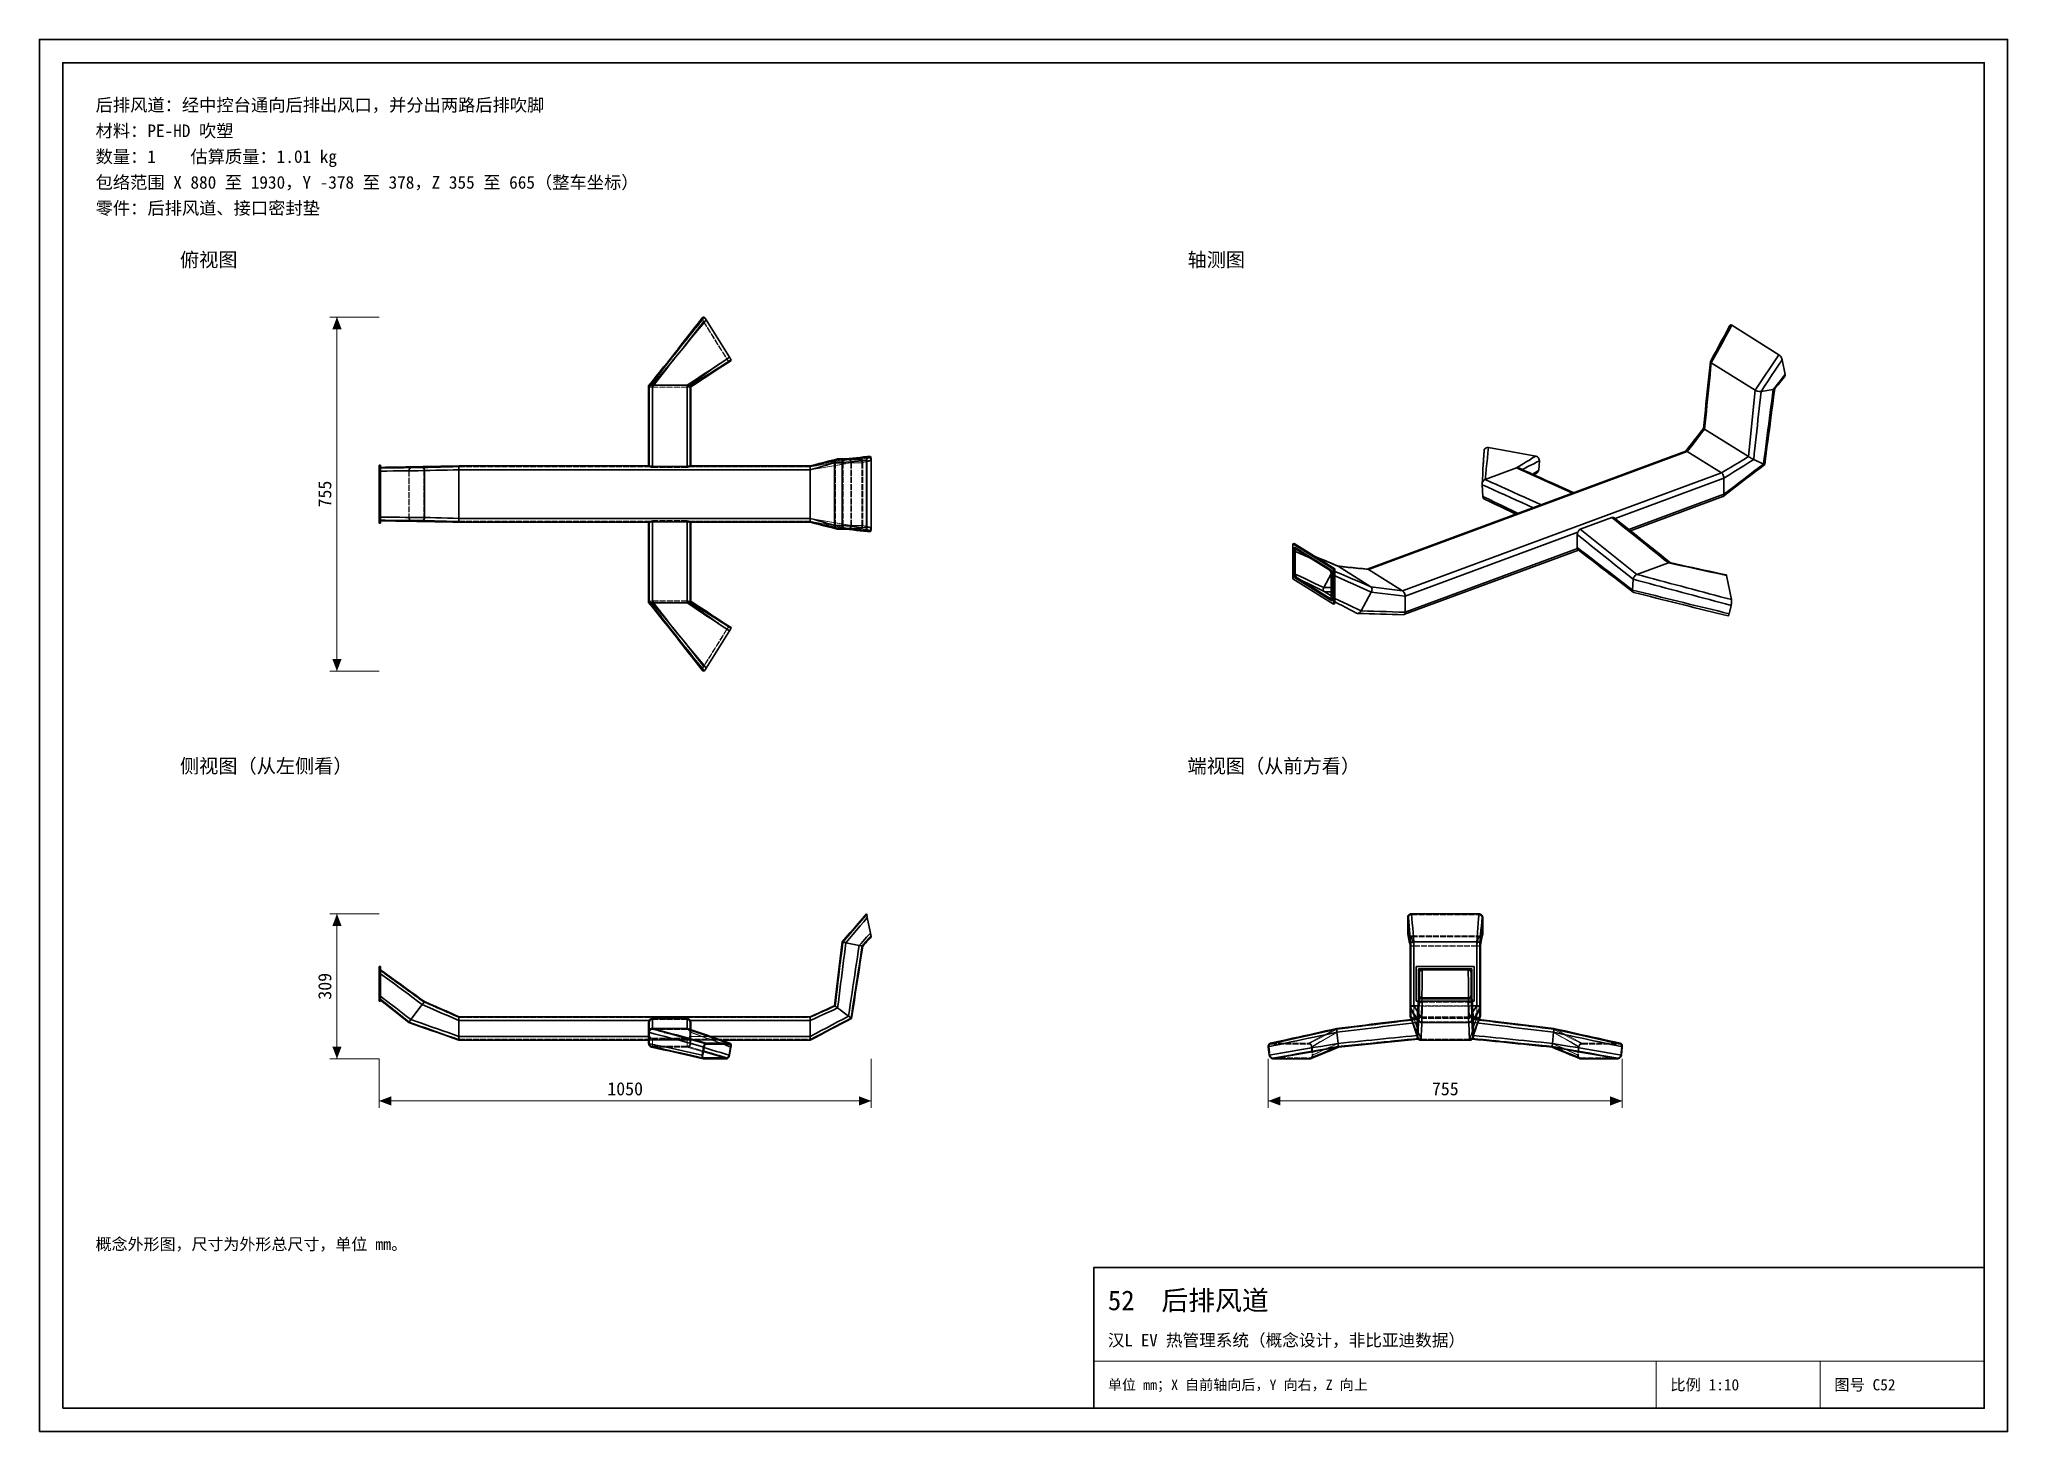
# Model space of a CAD drawing. Header units: millimetres. Extents: x 0 to 420, y 0 to 297.
import ezdxf
from ezdxf.enums import TextEntityAlignment as Align

# ---------------------------------------------------------------- set-up
doc = ezdxf.new("R2010")
doc.units = ezdxf.units.MM
doc.linetypes.add('DASHED', pattern=[1.524, 1.27, -0.254])
for name, color, linetype, lineweight, true_color in [('DIM', 7, 'Continuous', 18, 0x1e5aa0), ('FRAME', 7, 'Continuous', 35, 0x3c3c3c), ('HIDDEN', 7, 'DASHED', 13, 0x969696), ('OUTLINE', 7, 'Continuous', 35, 0x141414), ('TEXT', 7, 'Continuous', 18, 0x141414), ('THIN', 7, 'Continuous', 13, 0x6e6e6e)]:
    doc.layers.add(name, color=color, linetype=linetype, lineweight=lineweight, true_color=true_color)
doc.styles.add('ZH', font='simsun.ttc')

msp = doc.modelspace()

# ---------------------------------------------------------------- texts
at = {"layer": 'DIM', "style": 'ZH'}
for s, p in [('755', (60.9, 200)), ('309', (60.9, 95))]:
    msp.add_text(s, height=2.8, rotation=90, dxfattribs=at).set_placement(p, align=Align.MIDDLE_CENTER)
for s, p in [('1050', (125, 73.14)), ('755', (300, 73.14))]:
    msp.add_text(s, height=2.8, dxfattribs=at).set_placement(p, align=Align.MIDDLE_CENTER)
at = {"layer": 'TEXT', "style": 'ZH'}
for s, height, p in [('后排风道：经中控台通向后排出风口，并分出两路后排吹脚', 2.7, (12, 283)), ('材料：PE-HD 吹塑', 2.7, (12, 277.5)), ('数量：1    估算质量：1.01 kg', 2.7, (12, 272)), ('包络范围 X 880 至 1930，Y -378 至 378，Z 355 至 665（整车坐标）', 2.7, (12, 266.5)), ('零件：后排风道、接口密封垫', 2.7, (12, 261)), ('俯视图', 3, (30, 250)), ('轴测图', 3, (245, 250)), ('侧视图（从左侧看）', 3, (30, 142)), ('端视图（从前方看）', 3, (245, 142)), ('概念外形图，尺寸为外形总尺寸，单位 mm。', 2.5, (12, 40)), ('52  后排风道', 4.2, (228, 28)), ('汉L EV 热管理系统（概念设计，非比亚迪数据）', 2.6, (228, 19.5)), ('单位 mm；X 自前轴向后，Y 向右，Z 向上', 2.2, (228, 10)), ('比例 1:10', 2.4, (348, 10)), ('图号 C52', 2.4, (383, 10))]:
    msp.add_text(s, height=height, dxfattribs=at).set_placement(p, align=Align.MIDDLE_LEFT)

# ---------------------------------------------------------------- hatches: boundary and pattern name
at = {"layer": 'DIM'}
for points in [[(63.5, 237.77), (62.52, 235.17), (64.49, 235.17)], [(63.5, 162.23), (64.49, 164.83), (62.52, 164.83)], [(63.5, 110.46), (62.52, 107.86), (64.49, 107.86)], [(63.5, 79.54), (64.49, 82.14), (62.52, 82.14)], [(72.5, 70.54), (75.1, 69.55), (75.1, 71.53)], [(177.5, 70.54), (174.9, 71.53), (174.9, 69.55)], [(262.23, 70.54), (264.83, 69.55), (264.83, 71.53)], [(337.77, 70.54), (335.17, 71.53), (335.17, 69.55)]]:
    msp.add_hatch(color=7, dxfattribs=at).paths.add_polyline_path(points)

# ---------------------------------------------------------------- linework, layer by layer
for points in [[(72.5, 237.77), (62, 237.77)], [(63.5, 162.23), (63.5, 237.77)], [(72.5, 162.23), (62, 162.23)], [(72.5, 110.46), (62, 110.46)], [(63.5, 79.54), (63.5, 110.46)], [(72.5, 79.54), (62, 79.54)], [(72.5, 79.54), (72.5, 69.04)], [(177.5, 79.54), (177.5, 69.04)], [(262.23, 79.54), (262.23, 69.04)], [(337.77, 79.54), (337.77, 69.04)], [(72.5, 70.54), (177.5, 70.54)], [(262.23, 70.54), (337.77, 70.54)]]:
    msp.add_lwpolyline(points, dxfattribs=at)
at = {"layer": 'FRAME'}
for points in [[(0, 0), (420, 0), (420, 297), (0, 297)], [(5, 5), (415, 5), (415, 292), (5, 292)], [(225, 5), (415, 5), (415, 35), (225, 35)]]:
    msp.add_lwpolyline(points, close=True, dxfattribs=at)
at = {"layer": 'HIDDEN'}
for points in [[(130.8, 223.18), (131.57, 224.11), (132.33, 225.04), (133.1, 225.97), (133.86, 226.9), (134.63, 227.84), (135.39, 228.77), (136.16, 229.7), (136.92, 230.63), (137.69, 231.56), (138.45, 232.49), (139.22, 233.42), (139.98, 234.36), (140.75, 235.29), (141.51, 236.22), (142.28, 237.15)], [(130.8, 222.82), (131.59, 223.82), (132.37, 224.82), (133.15, 225.82), (133.93, 226.82), (134.71, 227.82), (135.5, 228.82), (136.28, 229.82), (137.06, 230.82), (137.84, 231.82), (138.62, 232.82), (139.4, 233.82), (140.19, 234.82), (140.97, 235.82), (141.75, 236.82)], [(130.8, 222.8), (131.58, 223.8), (132.36, 224.8), (133.14, 225.8), (133.92, 226.8), (134.7, 227.8), (135.48, 228.8), (136.26, 229.8), (137.04, 230.8), (137.82, 231.8), (138.6, 232.8), (139.38, 233.8), (140.16, 234.8), (140.94, 235.8), (141.71, 236.8)], [(135.45, 229.6), (136.21, 230.58), (136.97, 231.55), (137.73, 232.52), (138.49, 233.5), (139.25, 234.47), (140.01, 235.44), (140.77, 236.42), (141.53, 237.39)], [(136.27, 230.65), (137.02, 231.61), (137.77, 232.57), (138.53, 233.54), (139.28, 234.5), (140.03, 235.47), (140.78, 236.43), (141.54, 237.4)], [(136.61, 231.08), (137.48, 232.16), (138.36, 233.25), (139.23, 234.34), (140.11, 235.42), (140.98, 236.51), (141.85, 237.59)], [(141.42, 237.56), (141.42, 237.42), (141.46, 237.29), (141.52, 237.16), (141.58, 237.04), (141.64, 236.92), (141.71, 236.8)], [(141.53, 237.39), (141.53, 237.39), (141.53, 237.39), (141.53, 237.39), (141.53, 237.39), (141.54, 237.39), (141.54, 237.4)], [(141.75, 236.82), (141.7, 236.91), (141.65, 237), (141.6, 237.09), (141.56, 237.19), (141.53, 237.29), (141.53, 237.39)], [(141.85, 237.59), (141.54, 237.4)], [(141.71, 236.8), (146.7, 228.83)], [(141.75, 236.82), (146.73, 228.85)], [(141.85, 237.59), (141.95, 237.56), (142.03, 237.49), (142.09, 237.41), (142.16, 237.32), (142.22, 237.24), (142.28, 237.15)], [(142.28, 237.15), (147.26, 229.18)], [(135.78, 230.04), (135.91, 230.21), (136.05, 230.39), (136.19, 230.56), (136.33, 230.73), (136.47, 230.91), (136.61, 231.08)], [(136.44, 231.15), (136.38, 231.07), (136.33, 231), (136.27, 230.93), (136.21, 230.86), (136.16, 230.78), (136.1, 230.71)], [(136.61, 231.08), (136.55, 231.01), (136.5, 230.93), (136.44, 230.86), (136.38, 230.79), (136.32, 230.72), (136.27, 230.65)], [(130, 222.88), (130.76, 223.85), (131.51, 224.82), (132.27, 225.79), (133.02, 226.75), (133.77, 227.72), (134.53, 228.69), (135.28, 229.66)], [(130.2, 223.12), (131, 224.11), (131.8, 225.1), (132.59, 226.09), (133.39, 227.07), (134.18, 228.06), (134.98, 229.05), (135.78, 230.04)], [(130.2, 222.88), (130.95, 223.84), (131.7, 224.8), (132.45, 225.76), (133.2, 226.72), (133.95, 227.68), (134.7, 228.64), (135.45, 229.6)], [(130.21, 223.12), (131, 224.11), (131.8, 225.1), (132.59, 226.09), (133.39, 227.08), (134.18, 228.06), (134.98, 229.05), (135.78, 230.04)], [(135.28, 229.66), (135.44, 229.87), (135.61, 230.08), (135.77, 230.29), (135.94, 230.5), (136.1, 230.71), (136.27, 230.93)], [(135.28, 229.66), (135.42, 229.83), (135.55, 230.01), (135.69, 230.19), (135.83, 230.36), (135.96, 230.54), (136.1, 230.71)], [(135.45, 229.6), (135.59, 229.78), (135.72, 229.95), (135.86, 230.12), (136, 230.3), (136.13, 230.47), (136.27, 230.65)], [(136.1, 230.71), (136.13, 230.75), (136.16, 230.78), (136.18, 230.82), (136.21, 230.86), (136.24, 230.89), (136.27, 230.93)], [(138.2, 223.18), (139.21, 223.85), (140.22, 224.51), (141.22, 225.18), (142.23, 225.85), (143.24, 226.51), (144.24, 227.18), (145.25, 227.85), (146.25, 228.51), (147.26, 229.18)], [(138.2, 222.82), (139.27, 223.57), (140.34, 224.33), (141.4, 225.08), (142.47, 225.84), (143.53, 226.59), (144.6, 227.34), (145.67, 228.1), (146.73, 228.85)], [(138.2, 222.8), (139.27, 223.55), (140.33, 224.31), (141.39, 225.06), (142.45, 225.81), (143.51, 226.57), (144.57, 227.32), (145.64, 228.07), (146.7, 228.83)], [(138.8, 223.12), (139.87, 223.8), (140.94, 224.47), (142.01, 225.15), (143.08, 225.82), (144.15, 226.5), (145.22, 227.18), (146.28, 227.85), (147.35, 228.53)], [(138.8, 222.88), (139.93, 223.62), (141.05, 224.36), (142.17, 225.1), (143.29, 225.85), (144.41, 226.59), (145.53, 227.33), (146.65, 228.07)], [(138.8, 222.87), (139.92, 223.61), (141.04, 224.36), (142.16, 225.1), (143.28, 225.84), (144.4, 226.59), (145.52, 227.33), (146.65, 228.07)], [(146.65, 228.07), (146.67, 228.08), (146.69, 228.1), (146.71, 228.11), (146.73, 228.12), (146.75, 228.14), (146.77, 228.15)], [(146.7, 228.83), (146.77, 228.71), (146.85, 228.6), (146.94, 228.48), (147.03, 228.38), (147.14, 228.28), (147.26, 228.24)], [(147.16, 228.41), (147.06, 228.44), (146.98, 228.51), (146.91, 228.59), (146.85, 228.68), (146.79, 228.76), (146.73, 228.85)], [(146.77, 228.15), (146.87, 228.22), (146.97, 228.28), (147.07, 228.35), (147.18, 228.42), (147.28, 228.48), (147.38, 228.55)], [(146.77, 228.15), (146.83, 228.19), (146.9, 228.24), (146.96, 228.28), (147.03, 228.32), (147.09, 228.36), (147.16, 228.41)], [(147.01, 228.07), (147.05, 228.1), (147.09, 228.13), (147.14, 228.16), (147.18, 228.18), (147.22, 228.21), (147.26, 228.24)], [(147.47, 228.6), (147.16, 228.41)], [(147.26, 229.18), (147.31, 229.09), (147.36, 229), (147.41, 228.9), (147.45, 228.81), (147.48, 228.7), (147.47, 228.6)], [(147.35, 228.53), (147.37, 228.54), (147.39, 228.55), (147.41, 228.57), (147.43, 228.58), (147.45, 228.59), (147.47, 228.6)], [(147.35, 228.53), (147.36, 228.53), (147.36, 228.54), (147.37, 228.54), (147.37, 228.54), (147.38, 228.54), (147.38, 228.55)], [(147.38, 228.55), (147.4, 228.56), (147.41, 228.57), (147.43, 228.58), (147.44, 228.59), (147.46, 228.6), (147.47, 228.6)], [(147.47, 228.6), (147.47, 228.6), (147.47, 228.6), (147.47, 228.6), (147.47, 228.6), (147.47, 228.6), (147.47, 228.6)], [(130, 223.12), (130, 222.88)], [(130, 222.88), (130.13, 222.84), (130.26, 222.82), (130.4, 222.81), (130.53, 222.81), (130.67, 222.8), (130.8, 222.8)], [(130, 206), (130, 207.21), (130, 208.41), (130, 209.62), (130, 210.82), (130, 212.03), (130, 213.23), (130, 214.44), (130, 215.65), (130, 216.85), (130, 218.06), (130, 219.26), (130, 220.47), (130, 221.67), (130, 222.88)], [(130.2, 205.8), (130.2, 207.04), (130.2, 208.27), (130.2, 209.51), (130.2, 210.75), (130.2, 211.99), (130.2, 213.22), (130.2, 214.46), (130.2, 215.7), (130.2, 216.93), (130.2, 218.17), (130.2, 219.41), (130.2, 220.65), (130.2, 221.88), (130.2, 223.12)], [(130.2, 223.12), (130.2, 223.12), (130.21, 223.12), (130.21, 223.12), (130.21, 223.12), (130.21, 223.12), (130.21, 223.12)], [(130.2, 223.12), (130.2, 222.88)], [(130.8, 222.82), (130.7, 222.82), (130.6, 222.82), (130.5, 222.83), (130.4, 222.84), (130.3, 222.85), (130.2, 222.88)], [(130.2, 205.8), (130.2, 207.02), (130.2, 208.24), (130.2, 209.46), (130.2, 210.68), (130.2, 211.9), (130.2, 213.12), (130.2, 214.34), (130.2, 215.56), (130.2, 216.78), (130.2, 218), (130.2, 219.22), (130.2, 220.44), (130.2, 221.66), (130.2, 222.88)], [(130.21, 223.12), (130.3, 223.15), (130.4, 223.16), (130.5, 223.17), (130.6, 223.18), (130.7, 223.18), (130.8, 223.18)], [(130.8, 223.18), (138.2, 223.18)], [(130.8, 205.76), (130.8, 207.01), (130.8, 208.25), (130.8, 209.5), (130.8, 210.74), (130.8, 211.98), (130.8, 213.23), (130.8, 214.47), (130.8, 215.72), (130.8, 216.96), (130.8, 218.2), (130.8, 219.45), (130.8, 220.69), (130.8, 221.94), (130.8, 223.18)], [(130.8, 222.82), (138.2, 222.82)], [(130.8, 205.67), (130.8, 222.82)], [(130.8, 222.8), (138.2, 222.8)], [(130.8, 205.76), (130.8, 222.8)], [(138.2, 223.18), (138.31, 223.18), (138.41, 223.18), (138.51, 223.17), (138.61, 223.16), (138.71, 223.15), (138.8, 223.12)], [(138.2, 205.76), (138.2, 223.18)], [(138.2, 222.8), (138.34, 222.8), (138.47, 222.81), (138.6, 222.81), (138.74, 222.82), (138.87, 222.84), (139, 222.87)], [(138.8, 222.87), (138.7, 222.85), (138.6, 222.84), (138.5, 222.83), (138.4, 222.82), (138.3, 222.82), (138.2, 222.82)], [(138.2, 205.67), (138.2, 206.9), (138.2, 208.12), (138.2, 209.35), (138.2, 210.57), (138.2, 211.8), (138.2, 213.02), (138.2, 214.25), (138.2, 215.47), (138.2, 216.7), (138.2, 217.92), (138.2, 219.15), (138.2, 220.37), (138.2, 221.6), (138.2, 222.82)], [(138.2, 205.76), (138.2, 206.97), (138.2, 208.19), (138.2, 209.41), (138.2, 210.63), (138.2, 211.84), (138.2, 213.06), (138.2, 214.28), (138.2, 215.5), (138.2, 216.71), (138.2, 217.93), (138.2, 219.15), (138.2, 220.37), (138.2, 221.58), (138.2, 222.8)], [(138.8, 205.8), (138.8, 207.04), (138.8, 208.27), (138.8, 209.51), (138.8, 210.75), (138.8, 211.99), (138.8, 213.22), (138.8, 214.46), (138.8, 215.7), (138.8, 216.93), (138.8, 218.17), (138.8, 219.41), (138.8, 220.65), (138.8, 221.88), (138.8, 223.12)], [(138.8, 223.12), (138.8, 222.88)], [(138.8, 205.8), (138.8, 207.02), (138.8, 208.24), (138.8, 209.46), (138.8, 210.68), (138.8, 211.9), (138.8, 213.12), (138.8, 214.34), (138.8, 215.56), (138.8, 216.78), (138.8, 218), (138.8, 219.22), (138.8, 220.44), (138.8, 221.66), (138.8, 222.88)], [(138.8, 222.88), (138.8, 222.88), (138.8, 222.88), (138.8, 222.88), (138.8, 222.87), (138.8, 222.87), (138.8, 222.87)], [(139, 223.12), (139, 222.88)], [(139, 206), (139, 207.21), (139, 208.41), (139, 209.62), (139, 210.82), (139, 212.03), (139, 213.23), (139, 214.44), (139, 215.65), (139, 216.85), (139, 218.06), (139, 219.26), (139, 220.47), (139, 221.67), (139, 222.88)], [(139, 222.87), (139, 222.87), (139, 222.87), (139, 222.87), (139, 222.88), (139, 222.88), (139, 222.88)], [(139, 222.87), (139, 222.87), (139, 222.87), (139, 222.87), (139, 222.87), (139, 222.87), (139, 222.87)], [(72.5, 193.8), (72.5, 206.2)], [(72.5, 206.2), (72.8, 206.2)], [(72.8, 193.8), (72.8, 206.2)], [(79.3, 205.6), (80.58, 205.62), (81.85, 205.65), (83.13, 205.67), (84.4, 205.7), (85.68, 205.72), (86.95, 205.75), (88.23, 205.77), (89.5, 205.8)], [(79.3, 205.6), (80.58, 205.62), (81.85, 205.65), (83.13, 205.67), (84.4, 205.7), (85.68, 205.72), (86.95, 205.75), (88.23, 205.77), (89.5, 205.8)], [(81.7, 205.6), (83, 205.63), (84.3, 205.67), (85.6, 205.7), (86.9, 205.73), (88.2, 205.77), (89.5, 205.8)], [(89.5, 206), (130.03, 206)], [(89.5, 205.2), (89.5, 205.33), (89.5, 205.47), (89.5, 205.6), (89.5, 205.73), (89.5, 205.87), (89.5, 206)], [(89.5, 205.2), (89.5, 205.3), (89.5, 205.4), (89.5, 205.5), (89.5, 205.6), (89.5, 205.7), (89.5, 205.8)], [(89.5, 205.8), (89.5, 205.7), (89.5, 205.6), (89.5, 205.5), (89.5, 205.4), (89.5, 205.3), (89.5, 205.2)], [(89.5, 205.8), (130.36, 205.8)], [(89.5, 205.8), (130.25, 205.8)], [(130, 206), (130.01, 206), (130.01, 206), (130.02, 206), (130.02, 206), (130.03, 206), (130.03, 206)], [(130.12, 206), (130.1, 206), (130.08, 206), (130.06, 206), (130.04, 206), (130.02, 206), (130, 206)], [(130.03, 206), (130.16, 205.95), (130.28, 205.9), (130.41, 205.84), (130.54, 205.8), (130.67, 205.77), (130.8, 205.76)], [(130.2, 205.8), (130.21, 205.8), (130.22, 205.8), (130.23, 205.8), (130.23, 205.8), (130.24, 205.8), (130.25, 205.8)], [(130.36, 205.8), (130.33, 205.8), (130.31, 205.8), (130.28, 205.8), (130.25, 205.8), (130.23, 205.8), (130.2, 205.8)], [(130.25, 205.8), (130.34, 205.78), (130.43, 205.75), (130.52, 205.72), (130.61, 205.7), (130.71, 205.68), (130.8, 205.67)], [(130.8, 205.76), (130.73, 205.76), (130.65, 205.77), (130.58, 205.78), (130.51, 205.79), (130.43, 205.8), (130.36, 205.8)], [(138.2, 205.76), (138.34, 205.77), (138.47, 205.8), (138.6, 205.84), (138.73, 205.9), (138.85, 205.95), (138.98, 206)], [(138.65, 205.8), (138.58, 205.8), (138.5, 205.79), (138.43, 205.78), (138.36, 205.77), (138.28, 205.76), (138.2, 205.76)], [(138.2, 205.67), (138.3, 205.68), (138.4, 205.7), (138.49, 205.72), (138.58, 205.75), (138.67, 205.78), (138.76, 205.8)], [(138.65, 205.8), (164.5, 205.8)], [(138.8, 205.8), (138.78, 205.8), (138.75, 205.8), (138.73, 205.8), (138.7, 205.8), (138.68, 205.8), (138.65, 205.8)], [(138.76, 205.8), (164.5, 205.8)], [(138.76, 205.8), (138.77, 205.8), (138.78, 205.8), (138.78, 205.8), (138.79, 205.8), (138.8, 205.8), (138.8, 205.8)], [(139, 206), (138.98, 206), (138.96, 206), (138.94, 206), (138.92, 206), (138.9, 206), (138.88, 206)], [(138.98, 206), (164.5, 206)], [(138.98, 206), (138.98, 206), (138.99, 206), (138.99, 206), (139, 206), (139, 206), (139, 206)], [(164.5, 206), (165.48, 206.25), (166.45, 206.5), (167.42, 206.75), (168.4, 207), (169.37, 207.25), (170.34, 207.5)], [(164.5, 206), (165.86, 206.25), (167.22, 206.5), (168.58, 206.75), (169.94, 207), (171.3, 207.25), (172.66, 207.5)], [(164.5, 205.8), (165.48, 206.05), (166.45, 206.3), (167.42, 206.55), (168.4, 206.8), (169.37, 207.05), (170.34, 207.3)], [(164.5, 205.8), (165.86, 206.05), (167.22, 206.3), (168.58, 206.55), (169.94, 206.8), (171.3, 207.05), (172.66, 207.3)], [(164.5, 205.8), (165.46, 206.05), (166.42, 206.29), (167.38, 206.54), (168.33, 206.79), (169.29, 207.04), (170.25, 207.29)], [(164.5, 205.2), (165.76, 205.41), (167.02, 205.63), (168.28, 205.84), (169.53, 206.06), (170.79, 206.27), (172.05, 206.49), (173.3, 206.7)], [(164.5, 205.2), (165.4, 205.45), (166.29, 205.7), (167.18, 205.95), (168.08, 206.2), (168.97, 206.45), (169.86, 206.7)], [(164.5, 205.2), (165.74, 205.41), (166.97, 205.63), (168.21, 205.84), (169.44, 206.06), (170.68, 206.27), (171.91, 206.49), (173.14, 206.7)], [(164.5, 205.2), (164.5, 205.33), (164.5, 205.47), (164.5, 205.6), (164.5, 205.73), (164.5, 205.87), (164.5, 206)], [(164.5, 205.2), (164.5, 205.3), (164.5, 205.4), (164.5, 205.5), (164.5, 205.6), (164.5, 205.7), (164.5, 205.8)], [(164.5, 205.8), (164.5, 205.7), (164.5, 205.6), (164.5, 205.5), (164.5, 205.4), (164.5, 205.3), (164.5, 205.2)], [(170.25, 207.29), (170.13, 207.24), (170.04, 207.16), (169.96, 207.06), (169.91, 206.95), (169.88, 206.82), (169.86, 206.7)], [(169.86, 206.7), (169.86, 193.3)], [(169.86, 206.7), (170.14, 206.7), (170.41, 206.7), (170.68, 206.7), (170.95, 206.7), (171.22, 206.7), (171.49, 206.7)], [(170.34, 207.3), (170.33, 207.3), (170.31, 207.3), (170.3, 207.3), (170.28, 207.29), (170.26, 207.29), (170.25, 207.29)], [(170.34, 207.5), (172.66, 207.5)], [(170.34, 207.3), (172.66, 207.3)], [(170.34, 207.3), (170.63, 207.3), (170.92, 207.3), (171.21, 207.3), (171.5, 207.3), (171.79, 207.3), (172.08, 207.3)], [(172.02, 207.3), (171.88, 207.26), (171.75, 207.2), (171.64, 207.1), (171.56, 206.98), (171.51, 206.84), (171.49, 206.7)], [(171.49, 206.7), (172.34, 206.78), (173.18, 206.87), (174.02, 206.95), (174.87, 207.03), (175.71, 207.12), (176.55, 207.2)], [(171.49, 206.7), (171.49, 193.3)], [(172.02, 207.3), (172.8, 207.38), (173.57, 207.46), (174.35, 207.55), (175.12, 207.63), (175.89, 207.72), (176.67, 207.8)], [(172.08, 207.3), (172.07, 207.3), (172.06, 207.3), (172.05, 207.3), (172.04, 207.3), (172.03, 207.3), (172.02, 207.3)], [(172.04, 207.5), (172.05, 207.5), (172.06, 207.5), (172.06, 207.5), (172.07, 207.5), (172.08, 207.5), (172.08, 207.5)], [(172.08, 207.5), (172.85, 207.58), (173.61, 207.67), (174.38, 207.75), (175.14, 207.83), (175.91, 207.92), (176.67, 208)], [(172.08, 207.3), (172.85, 207.38), (173.61, 207.47), (174.38, 207.55), (175.14, 207.63), (175.91, 207.72), (176.67, 207.8)], [(172.08, 207.5), (174.93, 207.5)], [(172.08, 207.3), (174.93, 207.3)], [(173.3, 206.7), (173.29, 206.89), (173.23, 207.07), (173.14, 207.23), (173.01, 207.37), (172.85, 207.47), (172.66, 207.5)], [(172.66, 207.5), (173.04, 207.5), (173.42, 207.5), (173.8, 207.5), (174.17, 207.5), (174.55, 207.5), (174.93, 207.5)], [(173.14, 206.7), (173.13, 206.84), (173.09, 206.98), (173.02, 207.1), (172.93, 207.2), (172.8, 207.27), (172.66, 207.3)], [(172.66, 207.3), (173.04, 207.3), (173.42, 207.3), (173.8, 207.3), (174.17, 207.3), (174.55, 207.3), (174.93, 207.3)], [(173.14, 206.7), (173.14, 193.3)], [(173.14, 206.7), (175.52, 206.7)], [(173.3, 206.7), (173.3, 193.3)], [(173.3, 206.7), (175.71, 206.7)], [(174.93, 207.5), (175.33, 207.58), (175.73, 207.67), (176.13, 207.75), (176.53, 207.83), (176.94, 207.92), (177.34, 208)], [(174.93, 207.3), (175.2, 207.36), (175.48, 207.42), (175.76, 207.47), (176.04, 207.53), (176.31, 207.59), (176.59, 207.65)], [(175.71, 206.7), (175.68, 206.91), (175.61, 207.1), (175.48, 207.26), (175.32, 207.39), (175.13, 207.47), (174.93, 207.5)], [(175.52, 206.7), (175.5, 206.85), (175.44, 207), (175.34, 207.12), (175.22, 207.22), (175.08, 207.28), (174.93, 207.3)], [(175.52, 206.7), (175.69, 206.74), (175.86, 206.79), (176.03, 206.83), (176.21, 206.88), (176.38, 206.92), (176.55, 206.97)], [(175.52, 206.7), (175.52, 193.3)], [(175.71, 206.7), (176.01, 206.78), (176.31, 206.87), (176.6, 206.95), (176.9, 207.03), (177.2, 207.12), (177.5, 207.2)], [(175.71, 206.7), (175.71, 193.3)], [(72.5, 205.7), (72.55, 205.7), (72.6, 205.7), (72.65, 205.7), (72.7, 205.7), (72.75, 205.7), (72.8, 205.7)], [(72.5, 205.7), (72.55, 205.7), (72.6, 205.7), (72.65, 205.7), (72.7, 205.7), (72.75, 205.7), (72.8, 205.7)], [(72.5, 205.7), (72.5, 205.57), (72.5, 205.43), (72.5, 205.3), (72.5, 205.17), (72.5, 205.03), (72.5, 204.9)], [(72.5, 204.9), (72.5, 205.03), (72.5, 205.17), (72.5, 205.3), (72.5, 205.43), (72.5, 205.57), (72.5, 205.7)], [(72.5, 205.7), (72.5, 194.3)], [(72.5, 205.7), (72.5, 194.3)], [(72.5, 205.7), (72.8, 205.7)], [(72.5, 205.7), (72.8, 205.7)], [(72.5, 205.7), (72.55, 205.7), (72.6, 205.7), (72.65, 205.7), (72.7, 205.7), (72.75, 205.7), (72.8, 205.7)], [(72.5, 205.5), (73.82, 205.51), (75.13, 205.53), (76.45, 205.54), (77.76, 205.56), (79.08, 205.57), (80.39, 205.59), (81.7, 205.6)], [(72.5, 205.5), (73.64, 205.52), (74.77, 205.53), (75.9, 205.55), (77.04, 205.57), (78.17, 205.58), (79.3, 205.6)], [(72.5, 205.5), (73.64, 205.52), (74.77, 205.53), (75.9, 205.55), (77.04, 205.57), (78.17, 205.58), (79.3, 205.6)], [(72.5, 205.5), (72.5, 205.4), (72.5, 205.3), (72.5, 205.2), (72.5, 205.1), (72.5, 205), (72.5, 204.9)], [(72.5, 204.9), (72.5, 205), (72.5, 205.1), (72.5, 205.2), (72.5, 205.3), (72.5, 205.4), (72.5, 205.5)], [(72.5, 204.9), (73.56, 204.92), (74.61, 204.93), (75.66, 204.95), (76.72, 204.97), (77.77, 204.98), (78.82, 205)], [(72.5, 204.9), (73.87, 204.91), (75.24, 204.93), (76.6, 204.94), (77.97, 204.96), (79.33, 204.97), (80.7, 204.99), (82.06, 205)], [(72.5, 204.9), (73.58, 204.92), (74.65, 204.93), (75.72, 204.95), (76.8, 204.97), (77.87, 204.98), (78.94, 205)], [(72.5, 204.9), (72.5, 195.1)], [(72.5, 204.9), (72.5, 195.1)], [(72.5, 204.9), (72.5, 195.1)], [(72.5, 204.9), (72.5, 195.1)], [(72.5, 204.9), (72.55, 204.9), (72.6, 204.9), (72.65, 204.9), (72.7, 204.9), (72.75, 204.9), (72.8, 204.9)], [(72.8, 205.7), (72.8, 194.3)], [(72.8, 205.7), (72.8, 194.3)], [(79.3, 205.8), (79.14, 205.75), (79.01, 205.64), (78.93, 205.49), (78.87, 205.33), (78.84, 205.17), (78.82, 205)], [(78.82, 205), (80.16, 205.03), (81.49, 205.05), (82.83, 205.07), (84.16, 205.1), (85.5, 205.12), (86.83, 205.15), (88.17, 205.18), (89.5, 205.2)], [(78.82, 205), (78.82, 195)], [(79.3, 205.6), (79.18, 205.56), (79.09, 205.48), (79.02, 205.37), (78.98, 205.25), (78.95, 205.13), (78.94, 205)], [(78.94, 205), (80.26, 205.03), (81.58, 205.05), (82.9, 205.07), (84.22, 205.1), (85.54, 205.12), (86.86, 205.15), (88.18, 205.18), (89.5, 205.2)], [(78.94, 205), (78.94, 195)], [(79.3, 205.8), (79.3, 205.8), (79.3, 205.8), (79.3, 205.8), (79.3, 205.8), (79.3, 205.8), (79.3, 205.8)], [(79.3, 205.6), (79.3, 205.6), (79.3, 205.6), (79.3, 205.6), (79.3, 205.6), (79.3, 205.6), (79.3, 205.6)], [(79.3, 205.6), (79.3, 205.6), (79.3, 205.6), (79.3, 205.6), (79.3, 205.6), (79.3, 205.6), (79.3, 205.6)], [(81.7, 205.6), (79.3, 205.6)], [(82.06, 205), (82.06, 205.13), (82.03, 205.25), (81.99, 205.37), (81.92, 205.48), (81.83, 205.57), (81.7, 205.6)], [(82.06, 205), (83.3, 205.03), (84.54, 205.07), (85.78, 205.1), (87.02, 205.13), (88.26, 205.17), (89.5, 205.2)], [(82.06, 205), (82.06, 195)], [(89.5, 205.2), (89.5, 194.8)], [(89.5, 205.2), (89.5, 194.8)], [(89.5, 205.2), (89.5, 194.8)], [(89.5, 205.2), (164.5, 205.2)], [(89.5, 205.2), (164.5, 205.2)], [(89.5, 205.2), (164.5, 205.2)], [(130.8, 205.76), (138.2, 205.76)], [(130.8, 205.76), (138.2, 205.76)], [(130.8, 205.67), (138.2, 205.67)], [(164.5, 205.2), (164.5, 194.8)], [(164.5, 205.2), (164.5, 194.8)], [(164.5, 205.2), (164.5, 194.8)], [(72.5, 195.1), (72.5, 194.97), (72.5, 194.83), (72.5, 194.7), (72.5, 194.57), (72.5, 194.43), (72.5, 194.3)], [(72.5, 194.3), (72.5, 194.43), (72.5, 194.57), (72.5, 194.7), (72.5, 194.83), (72.5, 194.97), (72.5, 195.1)], [(72.5, 195.1), (72.5, 195), (72.5, 194.9), (72.5, 194.8), (72.5, 194.7), (72.5, 194.6), (72.5, 194.5)], [(72.5, 194.5), (72.5, 194.6), (72.5, 194.7), (72.5, 194.8), (72.5, 194.9), (72.5, 195), (72.5, 195.1)], [(72.5, 195.1), (72.55, 195.1), (72.6, 195.1), (72.65, 195.1), (72.7, 195.1), (72.75, 195.1), (72.8, 195.1)], [(72.5, 195.1), (73.56, 195.08), (74.61, 195.07), (75.66, 195.05), (76.72, 195.03), (77.77, 195.02), (78.82, 195)], [(72.5, 195.1), (73.87, 195.09), (75.24, 195.07), (76.6, 195.06), (77.97, 195.04), (79.33, 195.03), (80.7, 195.01), (82.06, 195)], [(72.5, 195.1), (73.58, 195.08), (74.65, 195.07), (75.72, 195.05), (76.8, 195.03), (77.87, 195.02), (78.94, 195)], [(72.5, 194.5), (73.82, 194.49), (75.13, 194.47), (76.45, 194.46), (77.76, 194.44), (79.08, 194.43), (80.39, 194.41), (81.7, 194.4)], [(72.5, 194.5), (73.64, 194.48), (74.77, 194.47), (75.9, 194.45), (77.04, 194.43), (78.17, 194.42), (79.3, 194.4)], [(72.5, 194.5), (73.64, 194.48), (74.77, 194.47), (75.9, 194.45), (77.04, 194.43), (78.17, 194.42), (79.3, 194.4)], [(72.5, 194.3), (72.55, 194.3), (72.6, 194.3), (72.65, 194.3), (72.7, 194.3), (72.75, 194.3), (72.8, 194.3)], [(72.5, 194.3), (72.55, 194.3), (72.6, 194.3), (72.65, 194.3), (72.7, 194.3), (72.75, 194.3), (72.8, 194.3)], [(72.5, 194.3), (72.8, 194.3)], [(72.5, 194.3), (72.8, 194.3)], [(72.5, 194.3), (72.55, 194.3), (72.6, 194.3), (72.65, 194.3), (72.7, 194.3), (72.75, 194.3), (72.8, 194.3)], [(72.5, 193.8), (72.8, 193.8)], [(78.82, 195), (78.84, 194.83), (78.87, 194.67), (78.93, 194.51), (79.01, 194.36), (79.14, 194.25), (79.3, 194.2)], [(78.82, 195), (80.16, 194.97), (81.49, 194.95), (82.83, 194.93), (84.16, 194.9), (85.5, 194.88), (86.83, 194.85), (88.17, 194.82), (89.5, 194.8)], [(78.94, 195), (78.95, 194.87), (78.98, 194.75), (79.02, 194.63), (79.09, 194.52), (79.18, 194.44), (79.3, 194.4)], [(78.94, 195), (80.26, 194.97), (81.58, 194.95), (82.9, 194.93), (84.22, 194.9), (85.54, 194.88), (86.86, 194.85), (88.18, 194.82), (89.5, 194.8)], [(81.7, 194.4), (79.3, 194.4)], [(79.3, 194.4), (79.3, 194.4), (79.3, 194.4), (79.3, 194.4), (79.3, 194.4), (79.3, 194.4), (79.3, 194.4)], [(79.3, 194.4), (79.3, 194.4), (79.3, 194.4), (79.3, 194.4), (79.3, 194.4), (79.3, 194.4), (79.3, 194.4)], [(79.3, 194.4), (80.58, 194.38), (81.85, 194.35), (83.13, 194.32), (84.4, 194.3), (85.68, 194.28), (86.95, 194.25), (88.23, 194.22), (89.5, 194.2)], [(79.3, 194.4), (80.58, 194.38), (81.85, 194.35), (83.13, 194.32), (84.4, 194.3), (85.68, 194.28), (86.95, 194.25), (88.23, 194.22), (89.5, 194.2)], [(79.3, 194.2), (79.3, 194.2), (79.3, 194.2), (79.3, 194.2), (79.3, 194.2), (79.3, 194.2), (79.3, 194.2)], [(81.7, 194.4), (81.83, 194.43), (81.92, 194.52), (81.99, 194.63), (82.03, 194.75), (82.06, 194.87), (82.06, 195)], [(81.7, 194.4), (83, 194.37), (84.3, 194.33), (85.6, 194.3), (86.9, 194.27), (88.2, 194.23), (89.5, 194.2)], [(82.06, 195), (83.3, 194.97), (84.54, 194.93), (85.78, 194.9), (87.02, 194.87), (88.26, 194.83), (89.5, 194.8)], [(89.5, 194), (89.5, 194.13), (89.5, 194.27), (89.5, 194.4), (89.5, 194.53), (89.5, 194.67), (89.5, 194.8)], [(89.5, 194.2), (89.5, 194.3), (89.5, 194.4), (89.5, 194.5), (89.5, 194.6), (89.5, 194.7), (89.5, 194.8)], [(89.5, 194.8), (89.5, 194.7), (89.5, 194.6), (89.5, 194.5), (89.5, 194.4), (89.5, 194.3), (89.5, 194.2)], [(89.5, 194.8), (164.5, 194.8)], [(89.5, 194.8), (164.5, 194.8)], [(89.5, 194.8), (164.5, 194.8)], [(89.5, 194.2), (130.36, 194.2)], [(89.5, 194.2), (130.25, 194.2)], [(89.5, 194), (130.03, 194)], [(130, 194), (130.02, 194), (130.04, 194), (130.06, 194), (130.08, 194), (130.1, 194), (130.12, 194)], [(130.03, 194), (130.03, 194), (130.02, 194), (130.02, 194), (130.01, 194), (130.01, 194), (130, 194)], [(130, 194), (130, 192.79), (130, 191.59), (130, 190.38), (130, 189.18), (130, 187.97), (130, 186.77), (130, 185.56), (130, 184.35), (130, 183.15), (130, 181.94), (130, 180.74), (130, 179.53), (130, 178.33), (130, 177.12)], [(130.8, 194.24), (130.67, 194.23), (130.54, 194.2), (130.41, 194.16), (130.28, 194.1), (130.16, 194.05), (130.03, 194)], [(130.2, 194.2), (130.23, 194.2), (130.25, 194.2), (130.28, 194.2), (130.31, 194.2), (130.33, 194.2), (130.36, 194.2)], [(130.25, 194.2), (130.24, 194.2), (130.23, 194.2), (130.23, 194.2), (130.22, 194.2), (130.21, 194.2), (130.2, 194.2)], [(130.2, 194.2), (130.2, 192.96), (130.2, 191.73), (130.2, 190.49), (130.2, 189.25), (130.2, 188.01), (130.2, 186.78), (130.2, 185.54), (130.2, 184.3), (130.2, 183.07), (130.2, 181.83), (130.2, 180.59), (130.2, 179.35), (130.2, 178.12), (130.2, 176.88)], [(130.2, 194.2), (130.2, 192.98), (130.2, 191.76), (130.2, 190.54), (130.2, 189.32), (130.2, 188.1), (130.2, 186.88), (130.2, 185.66), (130.2, 184.44), (130.2, 183.22), (130.2, 182), (130.2, 180.78), (130.2, 179.56), (130.2, 178.34), (130.2, 177.12)], [(130.8, 194.33), (130.71, 194.32), (130.61, 194.3), (130.52, 194.28), (130.43, 194.25), (130.34, 194.22), (130.25, 194.2)], [(130.36, 194.2), (130.43, 194.2), (130.51, 194.21), (130.58, 194.22), (130.65, 194.23), (130.73, 194.24), (130.8, 194.24)], [(130.8, 194.33), (138.2, 194.33)], [(130.8, 194.33), (130.8, 193.1), (130.8, 191.88), (130.8, 190.65), (130.8, 189.43), (130.8, 188.2), (130.8, 186.98), (130.8, 185.75), (130.8, 184.53), (130.8, 183.3), (130.8, 182.08), (130.8, 180.85), (130.8, 179.63), (130.8, 178.4), (130.8, 177.18)], [(130.8, 194.24), (138.2, 194.24)], [(130.8, 194.24), (138.2, 194.24)], [(130.8, 194.24), (130.8, 193.03), (130.8, 191.81), (130.8, 190.59), (130.8, 189.37), (130.8, 188.16), (130.8, 186.94), (130.8, 185.72), (130.8, 184.5), (130.8, 183.29), (130.8, 182.07), (130.8, 180.85), (130.8, 179.63), (130.8, 178.42), (130.8, 177.2)], [(130.8, 194.24), (130.8, 176.82)], [(138.76, 194.2), (138.67, 194.22), (138.58, 194.25), (138.49, 194.28), (138.4, 194.3), (138.3, 194.32), (138.2, 194.33)], [(138.2, 194.33), (138.2, 177.18)], [(138.98, 194), (138.85, 194.05), (138.73, 194.1), (138.6, 194.16), (138.47, 194.2), (138.34, 194.23), (138.2, 194.24)], [(138.2, 194.24), (138.28, 194.24), (138.36, 194.23), (138.43, 194.22), (138.5, 194.21), (138.58, 194.2), (138.65, 194.2)], [(138.2, 194.24), (138.2, 177.2)], [(138.2, 194.24), (138.2, 192.99), (138.2, 191.75), (138.2, 190.5), (138.2, 189.26), (138.2, 188.02), (138.2, 186.77), (138.2, 185.53), (138.2, 184.28), (138.2, 183.04), (138.2, 181.8), (138.2, 180.55), (138.2, 179.31), (138.2, 178.06), (138.2, 176.82)], [(138.65, 194.2), (164.5, 194.2)], [(138.65, 194.2), (138.68, 194.2), (138.7, 194.2), (138.73, 194.2), (138.75, 194.2), (138.78, 194.2), (138.8, 194.2)], [(138.76, 194.2), (164.5, 194.2)], [(138.8, 194.2), (138.8, 194.2), (138.79, 194.2), (138.78, 194.2), (138.78, 194.2), (138.77, 194.2), (138.76, 194.2)], [(138.8, 194.2), (138.8, 192.96), (138.8, 191.73), (138.8, 190.49), (138.8, 189.25), (138.8, 188.01), (138.8, 186.78), (138.8, 185.54), (138.8, 184.3), (138.8, 183.07), (138.8, 181.83), (138.8, 180.59), (138.8, 179.35), (138.8, 178.12), (138.8, 176.88)], [(138.8, 194.2), (138.8, 192.98), (138.8, 191.76), (138.8, 190.54), (138.8, 189.32), (138.8, 188.1), (138.8, 186.88), (138.8, 185.66), (138.8, 184.44), (138.8, 183.22), (138.8, 182), (138.8, 180.78), (138.8, 179.56), (138.8, 178.34), (138.8, 177.12)], [(138.88, 194), (138.9, 194), (138.92, 194), (138.94, 194), (138.96, 194), (138.98, 194), (139, 194)], [(138.98, 194), (164.5, 194)], [(139, 194), (139, 194), (139, 194), (138.99, 194), (138.99, 194), (138.98, 194), (138.98, 194)], [(139, 194), (139, 192.79), (139, 191.59), (139, 190.38), (139, 189.18), (139, 187.97), (139, 186.77), (139, 185.56), (139, 184.35), (139, 183.15), (139, 181.94), (139, 180.74), (139, 179.53), (139, 178.33), (139, 177.12)], [(164.5, 194), (164.5, 194.13), (164.5, 194.27), (164.5, 194.4), (164.5, 194.53), (164.5, 194.67), (164.5, 194.8)], [(164.5, 194.2), (164.5, 194.3), (164.5, 194.4), (164.5, 194.5), (164.5, 194.6), (164.5, 194.7), (164.5, 194.8)], [(164.5, 194.8), (164.5, 194.7), (164.5, 194.6), (164.5, 194.5), (164.5, 194.4), (164.5, 194.3), (164.5, 194.2)], [(164.5, 194.8), (165.76, 194.59), (167.02, 194.37), (168.28, 194.16), (169.53, 193.94), (170.79, 193.73), (172.05, 193.51), (173.3, 193.3)], [(164.5, 194.8), (165.4, 194.55), (166.29, 194.3), (167.18, 194.05), (168.08, 193.8), (168.97, 193.55), (169.86, 193.3)], [(164.5, 194.8), (165.74, 194.59), (166.97, 194.37), (168.21, 194.16), (169.44, 193.94), (170.68, 193.73), (171.91, 193.51), (173.14, 193.3)], [(164.5, 194.2), (165.48, 193.95), (166.45, 193.7), (167.42, 193.45), (168.4, 193.2), (169.37, 192.95), (170.34, 192.7)], [(164.5, 194.2), (165.86, 193.95), (167.22, 193.7), (168.58, 193.45), (169.94, 193.2), (171.3, 192.95), (172.66, 192.7)], [(164.5, 194.2), (165.46, 193.95), (166.42, 193.71), (167.38, 193.46), (168.33, 193.21), (169.29, 192.96), (170.25, 192.71)], [(164.5, 194), (165.48, 193.75), (166.45, 193.5), (167.42, 193.25), (168.4, 193), (169.37, 192.75), (170.34, 192.5)], [(164.5, 194), (165.86, 193.75), (167.22, 193.5), (168.58, 193.25), (169.94, 193), (171.3, 192.75), (172.66, 192.5)], [(169.86, 193.3), (169.88, 193.18), (169.91, 193.05), (169.96, 192.94), (170.04, 192.84), (170.13, 192.76), (170.25, 192.71)], [(169.86, 193.3), (171.49, 193.3)], [(171.49, 193.3), (171.51, 193.16), (171.56, 193.02), (171.64, 192.9), (171.75, 192.8), (171.88, 192.74), (172.02, 192.7)], [(171.49, 193.3), (172.34, 193.22), (173.18, 193.13), (174.02, 193.05), (174.87, 192.97), (175.71, 192.88), (176.55, 192.8)], [(172.66, 192.5), (172.85, 192.53), (173.01, 192.63), (173.14, 192.77), (173.23, 192.93), (173.29, 193.11), (173.3, 193.3)], [(172.66, 192.7), (172.8, 192.73), (172.93, 192.8), (173.02, 192.9), (173.09, 193.02), (173.13, 193.16), (173.14, 193.3)], [(173.14, 193.3), (173.54, 193.3), (173.93, 193.3), (174.33, 193.3), (174.72, 193.3), (175.12, 193.3), (175.52, 193.3)], [(173.3, 193.3), (173.71, 193.3), (174.11, 193.3), (174.51, 193.3), (174.91, 193.3), (175.31, 193.3), (175.71, 193.3)], [(174.93, 192.5), (175.13, 192.53), (175.32, 192.61), (175.48, 192.74), (175.61, 192.9), (175.68, 193.09), (175.71, 193.3)], [(174.93, 192.7), (175.08, 192.72), (175.22, 192.78), (175.34, 192.88), (175.44, 193), (175.5, 193.15), (175.52, 193.3)], [(175.52, 193.3), (175.69, 193.26), (175.86, 193.21), (176.03, 193.17), (176.21, 193.12), (176.38, 193.08), (176.55, 193.03)], [(175.71, 193.3), (176.01, 193.22), (176.31, 193.13), (176.6, 193.05), (176.9, 192.97), (177.2, 192.88), (177.5, 192.8)], [(170.25, 192.71), (170.26, 192.71), (170.28, 192.71), (170.3, 192.7), (170.31, 192.7), (170.33, 192.7), (170.34, 192.7)], [(170.34, 192.7), (172.66, 192.7)], [(170.34, 192.7), (170.63, 192.7), (170.92, 192.7), (171.21, 192.7), (171.5, 192.7), (171.79, 192.7), (172.08, 192.7)], [(170.34, 192.5), (172.66, 192.5)], [(172, 192.5), (172.01, 192.5), (172.03, 192.5), (172.04, 192.5), (172.06, 192.5), (172.07, 192.5), (172.08, 192.5)], [(172.02, 192.7), (172.03, 192.7), (172.04, 192.7), (172.05, 192.7), (172.06, 192.7), (172.07, 192.7), (172.08, 192.7)], [(172.02, 192.7), (172.8, 192.62), (173.57, 192.54), (174.35, 192.45), (175.12, 192.37), (175.89, 192.28), (176.67, 192.2)], [(172.04, 192.5), (172.05, 192.5), (172.06, 192.5), (172.06, 192.5), (172.07, 192.5), (172.08, 192.5), (172.08, 192.5)], [(172.08, 192.7), (174.93, 192.7)], [(172.08, 192.7), (172.85, 192.62), (173.61, 192.53), (174.38, 192.45), (175.14, 192.37), (175.91, 192.28), (176.67, 192.2)], [(172.08, 192.5), (174.93, 192.5)], [(172.08, 192.5), (172.85, 192.42), (173.61, 192.33), (174.38, 192.25), (175.14, 192.17), (175.91, 192.08), (176.67, 192)], [(172.66, 192.7), (173.04, 192.7), (173.42, 192.7), (173.8, 192.7), (174.17, 192.7), (174.55, 192.7), (174.93, 192.7)], [(172.66, 192.5), (173.04, 192.5), (173.42, 192.5), (173.8, 192.5), (174.17, 192.5), (174.55, 192.5), (174.93, 192.5)], [(174.93, 192.7), (175.2, 192.64), (175.48, 192.58), (175.76, 192.53), (176.04, 192.47), (176.31, 192.41), (176.59, 192.35)], [(174.93, 192.5), (175.33, 192.42), (175.73, 192.33), (176.13, 192.25), (176.53, 192.17), (176.94, 192.08), (177.34, 192)], [(130.8, 177.2), (130.67, 177.2), (130.53, 177.19), (130.4, 177.19), (130.26, 177.18), (130.13, 177.16), (130, 177.12)], [(130, 176.88), (130, 177.12)], [(130, 177.12), (130.76, 176.15), (131.51, 175.18), (132.27, 174.21), (133.02, 173.25), (133.77, 172.28), (134.53, 171.31), (135.28, 170.34)], [(130.2, 177.12), (130.3, 177.15), (130.4, 177.16), (130.5, 177.17), (130.6, 177.18), (130.7, 177.18), (130.8, 177.18)], [(130.2, 176.88), (130.2, 177.12)], [(130.2, 177.12), (130.95, 176.16), (131.7, 175.2), (132.45, 174.24), (133.2, 173.28), (133.95, 172.32), (134.7, 171.36), (135.45, 170.4)], [(130.21, 176.88), (130.21, 176.88), (130.21, 176.88), (130.21, 176.88), (130.21, 176.88), (130.2, 176.88), (130.2, 176.88)], [(130.2, 176.88), (131, 175.89), (131.8, 174.9), (132.59, 173.91), (133.39, 172.93), (134.18, 171.94), (134.98, 170.95), (135.78, 169.96)], [(130.8, 176.82), (130.7, 176.82), (130.6, 176.82), (130.5, 176.83), (130.4, 176.84), (130.3, 176.85), (130.21, 176.88)], [(130.21, 176.88), (131, 175.89), (131.8, 174.9), (132.59, 173.91), (133.39, 172.92), (134.18, 171.94), (134.98, 170.95), (135.78, 169.96)], [(138.2, 177.2), (130.8, 177.2)], [(130.8, 177.2), (131.58, 176.2), (132.36, 175.2), (133.14, 174.2), (133.92, 173.2), (134.7, 172.2), (135.48, 171.2), (136.26, 170.2), (137.04, 169.2), (137.82, 168.2), (138.6, 167.2), (139.38, 166.2), (140.16, 165.2), (140.94, 164.2), (141.71, 163.2)], [(138.2, 177.18), (130.8, 177.18)], [(130.8, 177.18), (131.59, 176.18), (132.37, 175.18), (133.15, 174.18), (133.93, 173.18), (134.71, 172.18), (135.5, 171.18), (136.28, 170.18), (137.06, 169.18), (137.84, 168.18), (138.62, 167.18), (139.4, 166.18), (140.19, 165.18), (140.97, 164.18), (141.75, 163.18)], [(138.2, 176.82), (130.8, 176.82)], [(130.8, 176.82), (131.57, 175.89), (132.33, 174.96), (133.1, 174.03), (133.86, 173.1), (134.63, 172.16), (135.39, 171.23), (136.16, 170.3), (136.92, 169.37), (137.69, 168.44), (138.45, 167.51), (139.22, 166.58), (139.98, 165.64), (140.75, 164.71), (141.51, 163.78), (142.28, 162.85)], [(139, 177.13), (138.87, 177.16), (138.74, 177.18), (138.6, 177.19), (138.47, 177.19), (138.34, 177.2), (138.2, 177.2)], [(138.2, 177.2), (139.27, 176.45), (140.33, 175.69), (141.39, 174.94), (142.45, 174.19), (143.51, 173.43), (144.57, 172.68), (145.64, 171.93), (146.7, 171.17)], [(138.2, 177.18), (138.3, 177.18), (138.4, 177.18), (138.5, 177.17), (138.6, 177.16), (138.7, 177.15), (138.8, 177.13)], [(138.2, 177.18), (139.27, 176.43), (140.34, 175.67), (141.4, 174.92), (142.47, 174.16), (143.53, 173.41), (144.6, 172.66), (145.67, 171.9), (146.73, 171.15)], [(138.8, 176.88), (138.71, 176.85), (138.61, 176.84), (138.51, 176.83), (138.41, 176.82), (138.31, 176.82), (138.2, 176.82)], [(138.2, 176.82), (139.21, 176.15), (140.22, 175.49), (141.22, 174.82), (142.23, 174.15), (143.24, 173.49), (144.24, 172.82), (145.25, 172.15), (146.25, 171.49), (147.26, 170.82)], [(138.8, 177.13), (138.8, 177.13), (138.8, 177.13), (138.8, 177.12), (138.8, 177.12), (138.8, 177.12), (138.8, 177.12)], [(138.8, 177.13), (139.92, 176.39), (141.04, 175.64), (142.16, 174.9), (143.28, 174.16), (144.4, 173.41), (145.52, 172.67), (146.65, 171.93)], [(138.8, 176.88), (138.8, 177.12)], [(138.8, 177.12), (139.93, 176.38), (141.05, 175.64), (142.17, 174.9), (143.29, 174.15), (144.41, 173.41), (145.53, 172.67), (146.65, 171.93)], [(138.8, 176.88), (139.87, 176.2), (140.94, 175.53), (142.01, 174.85), (143.08, 174.18), (144.15, 173.5), (145.22, 172.82), (146.28, 172.15), (147.35, 171.47)], [(139, 177.12), (139, 177.12), (139, 177.12), (139, 177.13), (139, 177.13), (139, 177.13), (139, 177.13)], [(139, 177.13), (139, 177.13), (139, 177.13), (139, 177.13), (139, 177.13), (139, 177.13), (139, 177.13)], [(139, 176.88), (139, 177.12)], [(135.28, 170.34), (135.42, 170.17), (135.55, 169.99), (135.69, 169.81), (135.83, 169.64), (135.96, 169.46), (136.1, 169.29)], [(136.27, 169.07), (136.1, 169.29), (135.94, 169.5), (135.77, 169.71), (135.61, 169.92), (135.44, 170.13), (135.28, 170.34)], [(135.45, 170.4), (135.59, 170.22), (135.72, 170.05), (135.86, 169.88), (136, 169.7), (136.13, 169.53), (136.27, 169.35)], [(141.53, 162.61), (140.77, 163.58), (140.01, 164.56), (139.25, 165.53), (138.49, 166.5), (137.73, 167.48), (136.97, 168.45), (136.21, 169.42), (135.45, 170.4)], [(135.78, 169.96), (135.91, 169.79), (136.05, 169.61), (136.19, 169.44), (136.33, 169.27), (136.47, 169.09), (136.61, 168.92)], [(136.1, 169.29), (136.13, 169.25), (136.16, 169.22), (136.18, 169.18), (136.21, 169.14), (136.24, 169.11), (136.27, 169.07)], [(136.1, 169.29), (136.16, 169.22), (136.21, 169.14), (136.27, 169.07), (136.33, 169), (136.38, 168.93), (136.44, 168.85)], [(136.27, 169.35), (137.02, 168.39), (137.77, 167.43), (138.53, 166.46), (139.28, 165.5), (140.03, 164.53), (140.78, 163.57), (141.54, 162.6)], [(136.27, 169.35), (136.32, 169.28), (136.38, 169.21), (136.44, 169.14), (136.5, 169.07), (136.55, 168.99), (136.61, 168.92)], [(136.61, 168.92), (137.48, 167.84), (138.36, 166.75), (139.23, 165.66), (140.11, 164.58), (140.98, 163.49), (141.85, 162.41)], [(146.7, 171.17), (141.71, 163.2)], [(146.73, 171.15), (141.75, 163.18)], [(147.26, 170.82), (142.28, 162.85)], [(146.65, 171.93), (146.67, 171.92), (146.69, 171.9), (146.71, 171.89), (146.73, 171.88), (146.75, 171.86), (146.77, 171.85)], [(147.26, 171.76), (147.14, 171.72), (147.03, 171.62), (146.94, 171.52), (146.85, 171.4), (146.77, 171.29), (146.7, 171.17)], [(146.73, 171.15), (146.79, 171.24), (146.85, 171.32), (146.91, 171.41), (146.98, 171.49), (147.06, 171.56), (147.16, 171.59)], [(146.77, 171.85), (146.83, 171.81), (146.9, 171.76), (146.96, 171.72), (147.03, 171.68), (147.09, 171.64), (147.16, 171.59)], [(147.38, 171.45), (147.28, 171.52), (147.18, 171.58), (147.07, 171.65), (146.97, 171.72), (146.87, 171.78), (146.77, 171.85)], [(147.01, 171.93), (147.05, 171.9), (147.09, 171.87), (147.14, 171.84), (147.18, 171.82), (147.22, 171.79), (147.26, 171.76)], [(147.47, 171.4), (147.16, 171.59)], [(147.47, 171.4), (147.48, 171.3), (147.45, 171.19), (147.41, 171.1), (147.36, 171), (147.31, 170.91), (147.26, 170.82)], [(147.35, 171.47), (147.36, 171.47), (147.36, 171.46), (147.37, 171.46), (147.37, 171.46), (147.38, 171.46), (147.38, 171.45)], [(147.47, 171.4), (147.45, 171.41), (147.43, 171.42), (147.41, 171.43), (147.39, 171.45), (147.37, 171.46), (147.35, 171.47)], [(147.38, 171.45), (147.4, 171.44), (147.41, 171.43), (147.43, 171.42), (147.44, 171.41), (147.46, 171.4), (147.47, 171.4)], [(147.47, 171.4), (147.47, 171.4), (147.47, 171.4), (147.47, 171.4), (147.47, 171.4), (147.47, 171.4), (147.47, 171.4)], [(141.71, 163.2), (141.64, 163.08), (141.58, 162.97), (141.52, 162.84), (141.47, 162.72), (141.42, 162.59), (141.42, 162.46)], [(141.53, 162.61), (141.53, 162.71), (141.56, 162.81), (141.6, 162.91), (141.65, 163), (141.7, 163.09), (141.75, 163.18)], [(141.54, 162.6), (141.54, 162.61), (141.53, 162.61), (141.53, 162.61), (141.53, 162.61), (141.53, 162.61), (141.53, 162.61)], [(141.85, 162.41), (141.54, 162.6)], [(142.28, 162.85), (142.22, 162.76), (142.16, 162.68), (142.09, 162.59), (142.03, 162.51), (141.95, 162.44), (141.85, 162.41)], [(171.3, 104.45), (172.17, 105.45), (173.04, 106.45), (173.91, 107.45), (174.78, 108.45), (175.65, 109.46), (176.51, 110.46)], [(171.49, 104.41), (172.34, 105.38), (173.18, 106.36), (174.02, 107.33), (174.87, 108.31), (175.71, 109.29), (176.55, 110.26)], [(171.49, 104.41), (172.34, 105.38), (173.18, 106.36), (174.02, 107.33), (174.87, 108.31), (175.71, 109.29), (176.55, 110.26)], [(172.08, 104.29), (172.85, 105.19), (173.61, 106.08), (174.38, 106.98), (175.14, 107.88), (175.91, 108.78), (176.67, 109.67)], [(172.08, 104.29), (172.85, 105.19), (173.61, 106.08), (174.38, 106.98), (175.14, 107.88), (175.91, 108.78), (176.67, 109.67)], [(172.08, 104.29), (172.85, 105.19), (173.61, 106.08), (174.38, 106.98), (175.14, 107.88), (175.91, 108.78), (176.67, 109.67)], [(176.67, 109.67), (176.65, 109.8), (176.62, 109.93), (176.59, 110.07), (176.57, 110.2), (176.54, 110.33), (176.51, 110.46)], [(176.67, 109.67), (176.65, 109.77), (176.63, 109.87), (176.61, 109.97), (176.59, 110.07), (176.57, 110.16), (176.55, 110.26)], [(176.55, 110.26), (176.57, 110.16), (176.59, 110.07), (176.61, 109.97), (176.63, 109.87), (176.65, 109.77), (176.67, 109.67)], [(176.67, 109.67), (177.34, 106.34)], [(176.67, 109.67), (177.34, 106.34)], [(176.67, 109.67), (177.34, 106.34)], [(292.2, 109.67), (292.22, 109.83), (292.28, 109.97), (292.38, 110.09), (292.5, 110.18), (292.65, 110.24), (292.8, 110.26)], [(292.7, 104.29), (292.62, 105.19), (292.53, 106.08), (292.45, 106.98), (292.37, 107.88), (292.28, 108.78), (292.2, 109.67)], [(292.2, 109.67), (292.2, 106.34)], [(292.8, 110.26), (307.2, 110.26)], [(293.3, 104.41), (293.22, 105.38), (293.13, 106.36), (293.05, 107.33), (292.97, 108.31), (292.88, 109.29), (292.8, 110.26)], [(306.7, 104.41), (306.78, 105.38), (306.87, 106.36), (306.95, 107.33), (307.03, 108.31), (307.12, 109.29), (307.2, 110.26)], [(307.2, 110.26), (307.35, 110.24), (307.5, 110.18), (307.62, 110.09), (307.72, 109.97), (307.78, 109.83), (307.8, 109.67)], [(307.3, 104.29), (307.38, 105.19), (307.47, 106.08), (307.55, 106.98), (307.63, 107.88), (307.72, 108.78), (307.8, 109.67)], [(307.8, 109.67), (307.8, 106.34)], [(174.93, 103.72), (175.33, 104.16), (175.73, 104.59), (176.13, 105.03), (176.53, 105.47), (176.94, 105.9), (177.34, 106.34)], [(174.93, 103.72), (175.33, 104.16), (175.73, 104.59), (176.13, 105.03), (176.53, 105.47), (176.94, 105.9), (177.34, 106.34)], [(174.93, 103.72), (175.33, 104.16), (175.73, 104.59), (176.13, 105.03), (176.53, 105.47), (176.94, 105.9), (177.34, 106.34)], [(175.52, 103.6), (175.84, 103.96), (176.16, 104.32), (176.49, 104.68), (176.81, 105.03), (177.13, 105.39), (177.46, 105.75)], [(175.52, 103.6), (175.84, 103.96), (176.16, 104.32), (176.49, 104.68), (176.81, 105.03), (177.13, 105.39), (177.46, 105.75)], [(175.71, 103.56), (176.01, 103.9), (176.31, 104.23), (176.6, 104.56), (176.9, 104.89), (177.2, 105.22), (177.5, 105.55)], [(177.5, 105.55), (177.47, 105.69), (177.44, 105.82), (177.42, 105.95), (177.39, 106.08), (177.36, 106.21), (177.34, 106.34)], [(177.34, 106.34), (177.36, 106.24), (177.38, 106.14), (177.4, 106.04), (177.42, 105.95), (177.44, 105.85), (177.46, 105.75)], [(177.46, 105.75), (177.44, 105.85), (177.42, 105.95), (177.4, 106.04), (177.38, 106.14), (177.36, 106.24), (177.34, 106.34)], [(292.8, 105.55), (292.62, 105.57), (292.45, 105.63), (292.29, 105.73), (292.17, 105.86), (292.07, 106.01), (292.01, 106.19)], [(292.7, 103.72), (292.62, 104.16), (292.53, 104.59), (292.45, 105.03), (292.37, 105.47), (292.28, 105.9), (292.2, 106.34)], [(292.21, 106.23), (292.21, 106.25), (292.2, 106.26), (292.2, 106.28), (292.2, 106.3), (292.2, 106.32), (292.2, 106.34)], [(292.8, 105.75), (292.66, 105.77), (292.54, 105.81), (292.42, 105.88), (292.32, 105.98), (292.25, 106.1), (292.21, 106.23)], [(292.7, 103.72), (292.62, 104.14), (292.54, 104.55), (292.46, 104.97), (292.38, 105.39), (292.29, 105.81), (292.21, 106.23)], [(292.8, 105.75), (307.2, 105.75)], [(293.3, 103.6), (293.22, 103.96), (293.13, 104.32), (293.05, 104.68), (292.97, 105.03), (292.88, 105.39), (292.8, 105.75)], [(292.8, 105.55), (307.2, 105.55)], [(293.3, 103.56), (293.22, 103.9), (293.13, 104.23), (293.05, 104.56), (292.97, 104.89), (292.88, 105.22), (292.8, 105.55)], [(306.7, 103.6), (306.78, 103.96), (306.87, 104.32), (306.95, 104.68), (307.03, 105.03), (307.12, 105.39), (307.2, 105.75)], [(306.7, 103.56), (306.78, 103.9), (306.87, 104.23), (306.95, 104.56), (307.03, 104.89), (307.12, 105.22), (307.2, 105.55)], [(307.79, 106.23), (307.75, 106.1), (307.68, 105.98), (307.58, 105.88), (307.46, 105.81), (307.34, 105.77), (307.2, 105.75)], [(307.99, 106.19), (307.93, 106.01), (307.83, 105.86), (307.71, 105.73), (307.55, 105.63), (307.38, 105.57), (307.2, 105.55)], [(307.3, 103.72), (307.38, 104.16), (307.47, 104.59), (307.55, 105.03), (307.63, 105.47), (307.72, 105.9), (307.8, 106.34)], [(307.3, 103.72), (307.38, 104.14), (307.46, 104.55), (307.54, 104.97), (307.62, 105.39), (307.71, 105.81), (307.79, 106.23)], [(307.8, 106.34), (307.8, 106.32), (307.8, 106.3), (307.8, 106.28), (307.8, 106.26), (307.79, 106.25), (307.79, 106.23)], [(169.7, 90.86), (169.85, 92.09), (169.99, 93.33), (170.14, 94.56), (170.28, 95.8), (170.43, 97.03), (170.57, 98.27), (170.72, 99.5), (170.86, 100.74), (171.01, 101.98), (171.15, 103.21), (171.3, 104.45)], [(169.86, 90.74), (170.01, 91.98), (170.16, 93.22), (170.31, 94.46), (170.46, 95.71), (170.61, 96.95), (170.75, 98.19), (170.9, 99.44), (171.05, 100.68), (171.2, 101.92), (171.35, 103.16), (171.49, 104.41)], [(169.86, 90.74), (171.49, 104.41)], [(170.34, 90.38), (170.5, 91.64), (170.66, 92.91), (170.82, 94.17), (170.98, 95.44), (171.13, 96.7), (171.29, 97.97), (171.45, 99.23), (171.61, 100.5), (171.77, 101.76), (171.92, 103.03), (172.08, 104.29)], [(170.34, 90.38), (170.5, 91.64), (170.66, 92.91), (170.82, 94.17), (170.98, 95.44), (171.13, 96.7), (171.29, 97.97), (171.45, 99.23), (171.61, 100.5), (171.77, 101.76), (171.92, 103.03), (172.08, 104.29)], [(170.34, 90.38), (170.5, 91.64), (170.66, 92.91), (170.82, 94.17), (170.98, 95.44), (171.13, 96.7), (171.29, 97.97), (171.45, 99.23), (171.61, 100.5), (171.77, 101.76), (171.92, 103.03), (172.08, 104.29)], [(172.08, 104.29), (171.95, 104.32), (171.82, 104.34), (171.69, 104.37), (171.56, 104.39), (171.43, 104.42), (171.3, 104.45)], [(172.08, 104.29), (171.98, 104.31), (171.89, 104.33), (171.79, 104.35), (171.69, 104.37), (171.59, 104.39), (171.49, 104.41)], [(171.49, 104.41), (171.59, 104.39), (171.69, 104.37), (171.79, 104.35), (171.89, 104.33), (171.98, 104.31), (172.08, 104.29)], [(172.08, 104.29), (174.93, 103.72)], [(172.08, 104.29), (174.93, 103.72)], [(172.08, 104.29), (174.93, 103.72)], [(172.66, 88.64), (172.85, 89.89), (173.04, 91.15), (173.23, 92.41), (173.42, 93.66), (173.61, 94.92), (173.8, 96.18), (173.98, 97.44), (174.17, 98.69), (174.36, 99.95), (174.55, 101.21), (174.74, 102.46), (174.93, 103.72)], [(172.66, 88.64), (172.85, 89.89), (173.04, 91.15), (173.23, 92.41), (173.42, 93.66), (173.61, 94.92), (173.8, 96.18), (173.98, 97.44), (174.17, 98.69), (174.36, 99.95), (174.55, 101.21), (174.74, 102.46), (174.93, 103.72)], [(172.66, 88.64), (172.85, 89.89), (173.04, 91.15), (173.23, 92.41), (173.42, 93.66), (173.61, 94.92), (173.8, 96.18), (173.98, 97.44), (174.17, 98.69), (174.36, 99.95), (174.55, 101.21), (174.74, 102.46), (174.93, 103.72)], [(173.14, 88.28), (173.34, 89.55), (173.54, 90.83), (173.74, 92.11), (173.93, 93.39), (174.13, 94.66), (174.33, 95.94), (174.53, 97.22), (174.72, 98.49), (174.92, 99.77), (175.12, 101.05), (175.32, 102.33), (175.52, 103.6)], [(173.14, 88.28), (175.52, 103.6)], [(173.3, 88.16), (175.71, 103.56)], [(175.71, 103.56), (175.58, 103.59), (175.45, 103.62), (175.32, 103.64), (175.19, 103.67), (175.06, 103.7), (174.93, 103.72)], [(174.93, 103.72), (175.02, 103.7), (175.12, 103.68), (175.22, 103.66), (175.32, 103.64), (175.42, 103.62), (175.52, 103.6)], [(175.52, 103.6), (175.42, 103.62), (175.32, 103.64), (175.22, 103.66), (175.12, 103.68), (175.02, 103.7), (174.93, 103.72)], [(292.5, 104.29), (292.5, 103.72)], [(292.5, 88.64), (292.5, 89.89), (292.5, 91.15), (292.5, 92.41), (292.5, 93.66), (292.5, 94.92), (292.5, 96.18), (292.5, 97.44), (292.5, 98.69), (292.5, 99.95), (292.5, 101.21), (292.5, 102.46), (292.5, 103.72)], [(293.3, 103.56), (293.16, 103.57), (293.02, 103.57), (292.88, 103.59), (292.75, 103.61), (292.61, 103.64), (292.5, 103.72)], [(292.5, 103.72), (292.5, 103.72), (292.5, 103.72), (292.5, 103.72), (292.5, 103.72), (292.5, 103.72), (292.5, 103.72)], [(292.7, 104.29), (292.78, 104.35), (292.88, 104.37), (292.99, 104.39), (293.09, 104.4), (293.2, 104.41), (293.3, 104.41)], [(292.7, 90.38), (292.7, 91.64), (292.7, 92.91), (292.7, 94.17), (292.7, 95.44), (292.7, 96.7), (292.7, 97.97), (292.7, 99.23), (292.7, 100.5), (292.7, 101.76), (292.7, 103.03), (292.7, 104.29)], [(292.7, 104.29), (292.7, 103.72)], [(292.7, 88.64), (292.7, 89.89), (292.7, 91.15), (292.7, 92.41), (292.7, 93.66), (292.7, 94.92), (292.7, 96.18), (292.7, 97.44), (292.7, 98.69), (292.7, 99.95), (292.7, 101.21), (292.7, 102.46), (292.7, 103.72)], [(293.3, 103.6), (293.2, 103.61), (293.09, 103.61), (292.99, 103.62), (292.89, 103.64), (292.78, 103.66), (292.7, 103.72)], [(292.7, 103.72), (292.7, 103.72), (292.7, 103.72), (292.7, 103.72), (292.7, 103.72), (292.7, 103.72), (292.7, 103.72)], [(293.3, 104.41), (306.7, 104.41)], [(293.3, 90.74), (293.3, 91.98), (293.3, 93.22), (293.3, 94.46), (293.3, 95.71), (293.3, 96.95), (293.3, 98.19), (293.3, 99.44), (293.3, 100.68), (293.3, 101.92), (293.3, 103.16), (293.3, 104.41)], [(293.3, 103.6), (306.7, 103.6)], [(293.3, 88.28), (293.3, 103.6)], [(293.3, 103.56), (306.7, 103.56)], [(293.3, 88.16), (293.3, 103.56)], [(306.7, 104.41), (306.8, 104.41), (306.91, 104.4), (307.01, 104.39), (307.12, 104.37), (307.22, 104.35), (307.3, 104.29)], [(306.7, 90.74), (306.7, 104.41)], [(307.5, 103.72), (307.39, 103.64), (307.25, 103.61), (307.12, 103.59), (306.98, 103.57), (306.84, 103.57), (306.7, 103.56)], [(307.3, 103.72), (307.22, 103.66), (307.11, 103.64), (307.01, 103.62), (306.91, 103.61), (306.8, 103.61), (306.7, 103.6)], [(306.7, 88.28), (306.7, 89.55), (306.7, 90.83), (306.7, 92.11), (306.7, 93.39), (306.7, 94.66), (306.7, 95.94), (306.7, 97.22), (306.7, 98.49), (306.7, 99.77), (306.7, 101.05), (306.7, 102.33), (306.7, 103.6)], [(306.7, 88.16), (306.7, 89.44), (306.7, 90.72), (306.7, 92.01), (306.7, 93.29), (306.7, 94.58), (306.7, 95.86), (306.7, 97.14), (306.7, 98.43), (306.7, 99.71), (306.7, 101), (306.7, 102.28), (306.7, 103.56)], [(307.3, 90.38), (307.3, 91.64), (307.3, 92.91), (307.3, 94.17), (307.3, 95.44), (307.3, 96.7), (307.3, 97.97), (307.3, 99.23), (307.3, 100.5), (307.3, 101.76), (307.3, 103.03), (307.3, 104.29)], [(307.3, 104.29), (307.3, 103.72)], [(307.3, 103.72), (307.3, 103.72), (307.3, 103.72), (307.3, 103.72), (307.3, 103.72), (307.3, 103.72), (307.3, 103.72)], [(307.3, 88.64), (307.3, 89.89), (307.3, 91.15), (307.3, 92.41), (307.3, 93.66), (307.3, 94.92), (307.3, 96.18), (307.3, 97.44), (307.3, 98.69), (307.3, 99.95), (307.3, 101.21), (307.3, 102.46), (307.3, 103.72)], [(307.5, 104.29), (307.5, 103.72)], [(307.5, 103.72), (307.5, 103.72), (307.5, 103.72), (307.5, 103.72), (307.5, 103.72), (307.5, 103.72), (307.5, 103.72)], [(307.5, 88.64), (307.5, 89.89), (307.5, 91.15), (307.5, 92.41), (307.5, 93.66), (307.5, 94.92), (307.5, 96.18), (307.5, 97.44), (307.5, 98.69), (307.5, 99.95), (307.5, 101.21), (307.5, 102.46), (307.5, 103.72)], [(307.5, 103.72), (307.5, 103.72), (307.5, 103.72), (307.5, 103.72), (307.5, 103.72), (307.5, 103.72), (307.5, 103.72)], [(72.5, 91.81), (72.5, 99.21)], [(72.5, 99.21), (72.8, 99.21)], [(72.5, 97.91), (72.5, 98.04), (72.5, 98.17), (72.5, 98.31), (72.5, 98.44), (72.5, 98.57), (72.5, 98.71)], [(72.5, 98.71), (72.5, 98.57), (72.5, 98.44), (72.5, 98.31), (72.5, 98.17), (72.5, 98.04), (72.5, 97.91)], [(72.5, 98.71), (73.58, 97.93), (74.66, 97.16), (75.73, 96.39), (76.81, 95.61), (77.88, 94.84), (78.96, 94.07), (80.03, 93.29), (81.11, 92.52), (82.18, 91.75)], [(72.5, 98.71), (72.55, 98.67), (72.6, 98.63), (72.65, 98.6), (72.7, 98.56), (72.75, 98.53), (72.8, 98.49)], [(72.5, 92.31), (72.5, 98.71)], [(72.5, 92.31), (72.5, 98.71)], [(72.5, 98.71), (72.8, 98.71)], [(72.5, 98.71), (72.8, 98.71)], [(72.5, 97.91), (72.5, 98.01), (72.5, 98.11), (72.5, 98.21), (72.5, 98.31), (72.5, 98.41), (72.5, 98.51)], [(72.5, 98.51), (72.5, 98.41), (72.5, 98.31), (72.5, 98.21), (72.5, 98.11), (72.5, 98.01), (72.5, 97.91)], [(72.5, 98.51), (73.57, 97.74), (74.63, 96.97), (75.69, 96.2), (76.75, 95.43), (77.82, 94.66), (78.88, 93.89), (79.94, 93.12), (81, 92.35), (82.06, 91.59)], [(72.5, 98.51), (73.57, 97.74), (74.63, 96.97), (75.69, 96.2), (76.75, 95.43), (77.82, 94.66), (78.88, 93.89), (79.94, 93.12), (81, 92.35), (82.06, 91.59)], [(72.5, 97.91), (72.5, 93.11)], [(72.5, 97.91), (73.53, 97.15), (74.55, 96.39), (75.57, 95.64), (76.59, 94.88), (77.62, 94.13), (78.64, 93.37), (79.66, 92.62), (80.68, 91.86), (81.7, 91.11)], [(72.5, 97.91), (72.5, 93.11)], [(72.5, 97.91), (72.5, 93.11)], [(72.5, 97.91), (72.5, 93.11)], [(72.5, 97.91), (72.55, 97.87), (72.6, 97.83), (72.65, 97.79), (72.7, 97.76), (72.75, 97.72), (72.8, 97.68)], [(72.5, 97.91), (73.53, 97.15), (74.55, 96.39), (75.57, 95.64), (76.59, 94.88), (77.62, 94.13), (78.64, 93.37), (79.66, 92.62), (80.68, 91.86), (81.7, 91.11)], [(72.5, 97.91), (73.53, 97.15), (74.55, 96.39), (75.57, 95.64), (76.59, 94.88), (77.62, 94.13), (78.64, 93.37), (79.66, 92.62), (80.68, 91.86), (81.7, 91.11)], [(72.8, 91.81), (72.8, 99.21)], [(72.8, 92.31), (72.8, 98.71)], [(72.8, 92.31), (72.8, 98.71)], [(306.2, 99.21), (293.8, 99.21)], [(293.8, 91.81), (293.8, 99.21)], [(294.3, 97.91), (294.29, 96.89), (294.27, 95.87), (294.26, 94.86), (294.24, 93.84), (294.23, 92.82), (294.21, 91.81)], [(294.3, 97.91), (294.29, 96.89), (294.27, 95.88), (294.26, 94.86), (294.24, 93.84), (294.23, 92.82), (294.21, 91.81)], [(294.3, 92.31), (294.3, 98.71)], [(294.3, 98.71), (305.7, 98.71)], [(294.5, 97.91), (294.48, 96.77), (294.47, 95.64), (294.45, 94.51), (294.43, 93.37), (294.42, 92.24), (294.4, 91.11)], [(294.5, 97.91), (294.48, 96.78), (294.47, 95.65), (294.45, 94.51), (294.43, 93.38), (294.42, 92.25), (294.4, 91.11)], [(295.1, 98.71), (295.08, 97.55), (295.07, 96.39), (295.05, 95.23), (295.03, 94.07), (295.02, 92.91), (295, 91.75)], [(304.9, 98.71), (304.92, 97.55), (304.93, 96.39), (304.95, 95.23), (304.97, 94.07), (304.98, 92.91), (305, 91.75)], [(305.5, 97.91), (305.52, 96.77), (305.53, 95.64), (305.55, 94.51), (305.57, 93.37), (305.58, 92.24), (305.6, 91.11)], [(305.5, 97.91), (305.52, 96.78), (305.53, 95.65), (305.55, 94.51), (305.57, 93.38), (305.58, 92.25), (305.6, 91.11)], [(305.7, 92.31), (305.7, 98.71)], [(305.7, 97.91), (305.71, 96.89), (305.73, 95.87), (305.74, 94.86), (305.76, 93.84), (305.77, 92.82), (305.79, 91.81)], [(305.7, 97.91), (305.71, 96.89), (305.73, 95.88), (305.74, 94.86), (305.76, 93.84), (305.77, 92.82), (305.79, 91.81)], [(306.2, 91.81), (306.2, 99.21)], [(72.5, 93.11), (73.48, 92.36), (74.45, 91.62), (75.42, 90.88), (76.39, 90.13), (77.36, 89.39), (78.33, 88.65), (79.3, 87.91)], [(72.5, 92.31), (72.5, 92.44), (72.5, 92.57), (72.5, 92.71), (72.5, 92.84), (72.5, 92.97), (72.5, 93.11)], [(72.5, 93.11), (72.5, 92.97), (72.5, 92.84), (72.5, 92.71), (72.5, 92.57), (72.5, 92.44), (72.5, 92.31)], [(72.5, 93.11), (72.5, 93.01), (72.5, 92.91), (72.5, 92.81), (72.5, 92.71), (72.5, 92.61), (72.5, 92.51)], [(72.5, 92.51), (72.5, 92.61), (72.5, 92.71), (72.5, 92.81), (72.5, 92.91), (72.5, 93.01), (72.5, 93.11)], [(72.5, 93.11), (72.55, 93.07), (72.6, 93.03), (72.65, 92.99), (72.7, 92.95), (72.75, 92.91), (72.8, 92.88)], [(72.5, 93.11), (73.48, 92.36), (74.45, 91.62), (75.42, 90.88), (76.39, 90.13), (77.36, 89.39), (78.33, 88.65), (79.3, 87.91)], [(72.5, 93.11), (73.48, 92.36), (74.45, 91.62), (75.42, 90.88), (76.39, 90.13), (77.36, 89.39), (78.33, 88.65), (79.3, 87.91)], [(72.5, 92.51), (73.58, 91.66), (74.65, 90.81), (75.72, 89.97), (76.8, 89.12), (77.87, 88.27), (78.94, 87.43)], [(72.5, 92.51), (73.58, 91.66), (74.65, 90.81), (75.72, 89.97), (76.8, 89.12), (77.87, 88.27), (78.94, 87.43)], [(294.3, 93.11), (294.3, 92.89), (294.29, 92.67), (294.29, 92.46), (294.28, 92.24), (294.28, 92.02), (294.27, 91.81)], [(294.5, 93.11), (294.48, 92.24), (294.47, 91.37), (294.45, 90.51), (294.43, 89.64), (294.42, 88.77), (294.4, 87.91)], [(295.01, 92.51), (295.01, 92.36), (295.01, 92.2), (295.01, 92.05), (295, 91.89), (295, 91.74), (295, 91.59)], [(295.1, 92.51), (295.08, 91.66), (295.07, 90.81), (295.05, 89.97), (295.03, 89.12), (295.02, 88.27), (295, 87.43)], [(304.9, 92.51), (304.92, 91.66), (304.93, 90.81), (304.95, 89.97), (304.97, 89.12), (304.98, 88.27), (305, 87.43)], [(304.99, 92.51), (304.99, 92.36), (304.99, 92.2), (304.99, 92.05), (305, 91.89), (305, 91.74), (305, 91.59)], [(305.5, 93.11), (305.52, 92.24), (305.53, 91.37), (305.55, 90.51), (305.57, 89.64), (305.58, 88.77), (305.6, 87.91)], [(305.7, 93.11), (305.7, 92.89), (305.71, 92.67), (305.71, 92.46), (305.72, 92.24), (305.72, 92.02), (305.73, 91.81)], [(72.5, 92.31), (73.56, 91.47), (74.61, 90.63), (75.66, 89.79), (76.72, 88.95), (77.77, 88.11), (78.82, 87.27)], [(72.5, 92.31), (72.55, 92.27), (72.6, 92.23), (72.65, 92.19), (72.7, 92.15), (72.75, 92.11), (72.8, 92.07)], [(72.5, 92.31), (72.8, 92.31)], [(72.5, 92.31), (72.8, 92.31)], [(72.5, 91.81), (72.8, 91.81)], [(81.7, 91.11), (79.3, 87.91)], [(81.7, 91.11), (79.3, 87.91)], [(81.7, 91.11), (79.3, 87.91)], [(82.18, 91.75), (82.1, 91.64), (82.02, 91.53), (81.94, 91.43), (81.86, 91.32), (81.78, 91.21), (81.7, 91.11)], [(82.06, 91.59), (82, 91.51), (81.94, 91.43), (81.88, 91.35), (81.82, 91.27), (81.76, 91.19), (81.7, 91.11)], [(81.7, 91.11), (81.76, 91.19), (81.82, 91.27), (81.88, 91.35), (81.94, 91.43), (82, 91.51), (82.06, 91.59)], [(81.7, 91.11), (82.82, 90.62), (83.93, 90.13), (85.05, 89.65), (86.16, 89.16), (87.28, 88.68), (88.39, 88.19), (89.5, 87.71)], [(81.7, 91.11), (82.82, 90.62), (83.93, 90.13), (85.05, 89.65), (86.16, 89.16), (87.28, 88.68), (88.39, 88.19), (89.5, 87.71)], [(81.7, 91.11), (82.82, 90.62), (83.93, 90.13), (85.05, 89.65), (86.16, 89.16), (87.28, 88.68), (88.39, 88.19), (89.5, 87.71)], [(82.06, 91.59), (83.3, 91.04), (84.54, 90.49), (85.78, 89.95), (87.02, 89.4), (88.26, 88.85), (89.5, 88.31)], [(82.06, 91.59), (83.3, 91.04), (84.54, 90.49), (85.78, 89.95), (87.02, 89.4), (88.26, 88.85), (89.5, 88.31)], [(82.18, 91.75), (83.4, 91.21), (84.62, 90.67), (85.84, 90.13), (87.06, 89.59), (88.28, 89.05), (89.5, 88.51)], [(89.5, 87.71), (89.5, 87.84), (89.5, 87.97), (89.5, 88.11), (89.5, 88.24), (89.5, 88.37), (89.5, 88.51)], [(89.5, 88.51), (164.5, 88.51)], [(89.5, 88.31), (89.5, 88.21), (89.5, 88.11), (89.5, 88.01), (89.5, 87.91), (89.5, 87.81), (89.5, 87.71)], [(89.5, 87.71), (89.5, 87.81), (89.5, 87.91), (89.5, 88.01), (89.5, 88.11), (89.5, 88.21), (89.5, 88.31)], [(89.5, 88.31), (164.5, 88.31)], [(89.5, 88.31), (164.5, 88.31)], [(164.5, 88.51), (165.37, 88.9), (166.24, 89.29), (167.1, 89.68), (167.97, 90.07), (168.84, 90.46), (169.7, 90.86)], [(164.5, 88.31), (165.4, 88.71), (166.29, 89.12), (167.18, 89.52), (168.08, 89.93), (168.97, 90.33), (169.86, 90.74)], [(164.5, 88.31), (165.4, 88.71), (166.29, 89.12), (167.18, 89.52), (168.08, 89.93), (168.97, 90.33), (169.86, 90.74)], [(164.5, 87.71), (165.48, 88.15), (166.45, 88.6), (167.42, 89.04), (168.4, 89.49), (169.37, 89.93), (170.34, 90.38)], [(164.5, 87.71), (165.48, 88.15), (166.45, 88.6), (167.42, 89.04), (168.4, 89.49), (169.37, 89.93), (170.34, 90.38)], [(164.5, 87.71), (165.48, 88.15), (166.45, 88.6), (167.42, 89.04), (168.4, 89.49), (169.37, 89.93), (170.34, 90.38)], [(164.5, 84.31), (165.67, 84.92), (166.84, 85.54), (168, 86.16), (169.17, 86.78), (170.33, 87.4), (171.5, 88.02), (172.66, 88.64)], [(164.5, 84.31), (165.67, 84.92), (166.84, 85.54), (168, 86.16), (169.17, 86.78), (170.33, 87.4), (171.5, 88.02), (172.66, 88.64)], [(164.5, 84.31), (165.67, 84.92), (166.84, 85.54), (168, 86.16), (169.17, 86.78), (170.33, 87.4), (171.5, 88.02), (172.66, 88.64)], [(164.5, 87.71), (164.5, 87.84), (164.5, 87.97), (164.5, 88.11), (164.5, 88.24), (164.5, 88.37), (164.5, 88.51)], [(164.5, 88.31), (164.5, 88.21), (164.5, 88.11), (164.5, 88.01), (164.5, 87.91), (164.5, 87.81), (164.5, 87.71)], [(164.5, 87.71), (164.5, 87.81), (164.5, 87.91), (164.5, 88.01), (164.5, 88.11), (164.5, 88.21), (164.5, 88.31)], [(164.5, 83.71), (165.58, 84.28), (166.66, 84.85), (167.74, 85.42), (168.82, 85.99), (169.9, 86.56), (170.98, 87.13), (172.06, 87.7), (173.14, 88.28)], [(164.5, 83.71), (165.58, 84.28), (166.66, 84.85), (167.74, 85.42), (168.82, 85.99), (169.9, 86.56), (170.98, 87.13), (172.06, 87.7), (173.14, 88.28)], [(170.34, 90.38), (170.24, 90.46), (170.13, 90.54), (170.02, 90.62), (169.92, 90.7), (169.81, 90.78), (169.7, 90.86)], [(170.34, 90.38), (170.26, 90.44), (170.18, 90.5), (170.1, 90.56), (170.02, 90.62), (169.94, 90.68), (169.86, 90.74)], [(169.86, 90.74), (169.94, 90.68), (170.02, 90.62), (170.1, 90.56), (170.18, 90.5), (170.26, 90.44), (170.34, 90.38)], [(170.34, 90.38), (172.66, 88.64)], [(170.34, 90.38), (172.66, 88.64)], [(170.34, 90.38), (172.66, 88.64)], [(173.3, 88.16), (173.2, 88.24), (173.09, 88.32), (172.98, 88.4), (172.88, 88.48), (172.77, 88.56), (172.66, 88.64)], [(172.66, 88.64), (172.74, 88.58), (172.82, 88.52), (172.9, 88.46), (172.98, 88.4), (173.06, 88.34), (173.14, 88.28)], [(173.14, 88.28), (173.06, 88.34), (172.98, 88.4), (172.9, 88.46), (172.82, 88.52), (172.74, 88.58), (172.66, 88.64)], [(293.3, 88.16), (293.15, 88.16), (293, 88.19), (292.85, 88.24), (292.71, 88.31), (292.6, 88.41), (292.52, 88.54)], [(292.7, 90.38), (292.73, 90.5), (292.82, 90.59), (292.93, 90.66), (293.05, 90.7), (293.17, 90.73), (293.3, 90.74)], [(294.2, 87.71), (293.95, 88.15), (293.7, 88.6), (293.45, 89.04), (293.2, 89.49), (292.95, 89.93), (292.7, 90.38)], [(292.7, 90.38), (292.7, 88.64)], [(294.2, 84.31), (293.95, 85.03), (293.7, 85.75), (293.45, 86.47), (293.2, 87.19), (292.95, 87.91), (292.7, 88.64)], [(292.71, 88.56), (292.71, 88.58), (292.71, 88.59), (292.7, 88.6), (292.7, 88.61), (292.7, 88.62), (292.7, 88.64)], [(293.3, 88.28), (293.18, 88.28), (293.07, 88.3), (292.96, 88.34), (292.86, 88.39), (292.77, 88.47), (292.71, 88.56)], [(294.23, 84.11), (293.98, 84.85), (293.73, 85.6), (293.47, 86.34), (293.22, 87.08), (292.97, 87.82), (292.71, 88.56)], [(293.3, 90.74), (306.7, 90.74)], [(294.8, 88.31), (294.55, 88.71), (294.3, 89.12), (294.05, 89.52), (293.8, 89.93), (293.55, 90.33), (293.3, 90.74)], [(293.3, 88.28), (306.7, 88.28)], [(294.8, 83.71), (294.55, 84.47), (294.3, 85.23), (294.05, 85.99), (293.8, 86.75), (293.55, 87.51), (293.3, 88.28)], [(306.2, 91.81), (293.8, 91.81)], [(294, 87.75), (294.04, 87.95), (294.12, 88.13), (294.25, 88.29), (294.41, 88.41), (294.6, 88.48), (294.8, 88.51)], [(294, 87.71), (294.03, 87.91), (294.11, 88.11), (294.23, 88.27), (294.4, 88.4), (294.59, 88.48), (294.8, 88.51)], [(294.8, 88.51), (294.68, 88.69), (294.57, 88.87), (294.45, 89.05), (294.34, 89.23), (294.22, 89.41), (294.11, 89.59)], [(294.18, 90.86), (305.82, 90.86)], [(295, 91.75), (294.82, 91.73), (294.64, 91.68), (294.48, 91.59), (294.34, 91.47), (294.24, 91.31), (294.2, 91.14)], [(294.2, 91.14), (294.2, 91.13), (294.2, 91.13), (294.2, 91.12), (294.2, 91.12), (294.2, 91.12), (294.2, 91.11)], [(294.2, 91.14), (294.2, 91.13), (294.2, 91.13), (294.2, 91.13), (294.2, 91.13), (294.2, 91.13), (294.2, 91.13)], [(294.4, 91.13), (294.37, 90.56), (294.33, 90), (294.3, 89.43), (294.27, 88.87), (294.23, 88.31), (294.2, 87.74)], [(294.4, 91.11), (294.37, 90.54), (294.33, 89.97), (294.3, 89.41), (294.27, 88.84), (294.23, 88.27), (294.2, 87.71)], [(294.8, 88.31), (294.65, 88.29), (294.51, 88.23), (294.39, 88.14), (294.29, 88.03), (294.23, 87.89), (294.2, 87.74)], [(294.8, 88.31), (294.64, 88.29), (294.5, 88.23), (294.38, 88.13), (294.28, 88.01), (294.22, 87.86), (294.2, 87.71)], [(294.3, 92.31), (305.7, 92.31)], [(295, 91.59), (294.86, 91.57), (294.73, 91.53), (294.61, 91.47), (294.51, 91.38), (294.43, 91.26), (294.4, 91.13)], [(294.4, 91.13), (294.4, 91.13), (294.4, 91.12), (294.4, 91.12), (294.4, 91.12), (294.4, 91.11), (294.4, 91.11)], [(294.4, 91.11), (294.4, 91.11), (294.4, 91.11), (294.4, 91.11), (294.4, 91.11), (294.4, 91.11), (294.4, 91.11)], [(294.4, 91.11), (294.4, 87.91)], [(295, 91.75), (294.97, 91.21), (294.93, 90.67), (294.9, 90.13), (294.87, 89.59), (294.83, 89.05), (294.8, 88.51)], [(295, 91.59), (294.97, 91.04), (294.93, 90.49), (294.9, 89.95), (294.87, 89.4), (294.83, 88.85), (294.8, 88.31)], [(294.8, 88.51), (305.2, 88.51)], [(294.8, 88.51), (305.2, 88.51)], [(294.8, 88.31), (305.2, 88.31)], [(294.8, 88.31), (305.2, 88.31)], [(295, 91.75), (305, 91.75)], [(295, 91.59), (305, 91.59)], [(295.1, 92.31), (295.1, 92.22), (295.1, 92.14), (295.1, 92.06), (295.09, 91.97), (295.09, 91.89), (295.09, 91.81)], [(304.9, 92.31), (304.9, 92.22), (304.9, 92.14), (304.9, 92.06), (304.91, 91.97), (304.91, 91.89), (304.91, 91.81)], [(305.8, 91.14), (305.76, 91.31), (305.66, 91.47), (305.52, 91.59), (305.36, 91.68), (305.18, 91.73), (305, 91.75)], [(305, 91.75), (305.03, 91.21), (305.07, 90.67), (305.1, 90.13), (305.13, 89.59), (305.17, 89.05), (305.2, 88.51)], [(305.6, 91.13), (305.57, 91.26), (305.49, 91.38), (305.39, 91.47), (305.27, 91.53), (305.14, 91.57), (305, 91.59)], [(305, 91.59), (305.03, 91.04), (305.07, 90.49), (305.1, 89.95), (305.13, 89.4), (305.17, 88.85), (305.2, 88.31)], [(305.2, 88.31), (305.45, 88.71), (305.7, 89.12), (305.95, 89.52), (306.2, 89.93), (306.45, 90.33), (306.7, 90.74)], [(305.2, 88.51), (305.32, 88.69), (305.43, 88.87), (305.55, 89.05), (305.66, 89.23), (305.78, 89.41), (305.89, 89.59)], [(305.2, 88.51), (305.4, 88.48), (305.59, 88.41), (305.75, 88.29), (305.88, 88.13), (305.96, 87.95), (306, 87.75)], [(305.2, 88.51), (305.41, 88.48), (305.6, 88.4), (305.77, 88.27), (305.89, 88.11), (305.97, 87.91), (306, 87.71)], [(305.8, 87.74), (305.77, 87.89), (305.71, 88.03), (305.61, 88.14), (305.49, 88.23), (305.35, 88.29), (305.2, 88.31)], [(305.8, 87.71), (305.78, 87.86), (305.72, 88.01), (305.62, 88.13), (305.5, 88.23), (305.36, 88.29), (305.2, 88.31)], [(305.2, 83.71), (305.45, 84.47), (305.7, 85.23), (305.95, 85.99), (306.2, 86.75), (306.45, 87.51), (306.7, 88.28)], [(305.6, 91.11), (305.6, 91.11), (305.6, 91.12), (305.6, 91.12), (305.6, 91.12), (305.6, 91.13), (305.6, 91.13)], [(305.6, 91.13), (305.63, 90.56), (305.67, 90), (305.7, 89.43), (305.73, 88.87), (305.77, 88.31), (305.8, 87.74)], [(305.6, 91.11), (305.6, 91.11), (305.6, 91.11), (305.6, 91.11), (305.6, 91.11), (305.6, 91.11), (305.6, 91.11)], [(305.6, 91.11), (305.6, 87.91)], [(305.6, 91.11), (305.63, 90.54), (305.67, 89.97), (305.7, 89.41), (305.73, 88.84), (305.77, 88.27), (305.8, 87.71)], [(305.77, 84.11), (306.02, 84.85), (306.27, 85.6), (306.53, 86.34), (306.78, 87.08), (307.03, 87.82), (307.29, 88.56)], [(305.8, 91.11), (305.8, 91.12), (305.8, 91.12), (305.8, 91.12), (305.8, 91.13), (305.8, 91.13), (305.8, 91.14)], [(305.8, 91.14), (305.8, 91.13), (305.8, 91.13), (305.8, 91.13), (305.8, 91.13), (305.8, 91.13), (305.8, 91.12)], [(305.8, 87.71), (306.05, 88.15), (306.3, 88.6), (306.55, 89.04), (306.8, 89.49), (307.05, 89.93), (307.3, 90.38)], [(305.8, 84.31), (306.05, 85.03), (306.3, 85.75), (306.55, 86.47), (306.8, 87.19), (307.05, 87.91), (307.3, 88.64)], [(306.7, 90.74), (306.83, 90.73), (306.95, 90.7), (307.07, 90.66), (307.18, 90.59), (307.27, 90.5), (307.3, 90.38)], [(307.29, 88.56), (307.23, 88.47), (307.14, 88.39), (307.04, 88.34), (306.93, 88.3), (306.82, 88.28), (306.7, 88.28)], [(307.48, 88.54), (307.4, 88.41), (307.29, 88.31), (307.15, 88.24), (307, 88.19), (306.85, 88.16), (306.7, 88.16)], [(307.3, 88.64), (307.3, 88.62), (307.3, 88.61), (307.3, 88.6), (307.29, 88.59), (307.29, 88.58), (307.29, 88.56)], [(307.3, 90.38), (307.3, 88.64)], [(79.3, 87.91), (79.22, 87.8), (79.14, 87.69), (79.06, 87.59), (78.98, 87.48), (78.9, 87.37), (78.82, 87.27)], [(78.82, 87.27), (80.01, 86.85), (81.2, 86.43), (82.38, 86.01), (83.57, 85.59), (84.76, 85.18), (85.94, 84.76), (87.13, 84.34), (88.32, 83.92), (89.5, 83.51)], [(78.94, 87.43), (79, 87.51), (79.06, 87.59), (79.12, 87.67), (79.18, 87.75), (79.24, 87.83), (79.3, 87.91)], [(79.3, 87.91), (79.24, 87.83), (79.18, 87.75), (79.12, 87.67), (79.06, 87.59), (79, 87.51), (78.94, 87.43)], [(78.94, 87.43), (80.12, 87.01), (81.29, 86.6), (82.46, 86.19), (83.64, 85.77), (84.81, 85.36), (85.98, 84.95), (87.16, 84.53), (88.33, 84.12), (89.5, 83.71)], [(78.94, 87.43), (80.12, 87.01), (81.29, 86.6), (82.46, 86.19), (83.64, 85.77), (84.81, 85.36), (85.98, 84.95), (87.16, 84.53), (88.33, 84.12), (89.5, 83.71)], [(79.3, 87.91), (80.44, 87.51), (81.57, 87.11), (82.7, 86.71), (83.84, 86.31), (84.97, 85.91), (86.1, 85.51), (87.24, 85.11), (88.37, 84.71), (89.5, 84.31)], [(79.3, 87.91), (80.44, 87.51), (81.57, 87.11), (82.7, 86.71), (83.84, 86.31), (84.97, 85.91), (86.1, 85.51), (87.24, 85.11), (88.37, 84.71), (89.5, 84.31)], [(79.3, 87.91), (80.44, 87.51), (81.57, 87.11), (82.7, 86.71), (83.84, 86.31), (84.97, 85.91), (86.1, 85.51), (87.24, 85.11), (88.37, 84.71), (89.5, 84.31)], [(89.5, 87.71), (89.5, 84.31)], [(89.5, 87.71), (89.5, 84.31)], [(89.5, 87.71), (89.5, 84.31)], [(89.5, 87.71), (130.12, 87.71)], [(89.5, 87.71), (130.36, 87.71)], [(89.5, 87.71), (130.36, 87.71)], [(89.5, 83.51), (89.5, 83.64), (89.5, 83.77), (89.5, 83.91), (89.5, 84.04), (89.5, 84.17), (89.5, 84.31)], [(89.5, 83.71), (89.5, 83.81), (89.5, 83.91), (89.5, 84.01), (89.5, 84.11), (89.5, 84.21), (89.5, 84.31)], [(89.5, 84.31), (89.5, 84.21), (89.5, 84.11), (89.5, 84.01), (89.5, 83.91), (89.5, 83.81), (89.5, 83.71)], [(89.5, 84.31), (130.03, 84.31)], [(89.5, 84.31), (130.25, 84.31)], [(89.5, 84.31), (130.25, 84.31)], [(130.12, 87.71), (130.09, 87.64), (130.06, 87.57), (130.04, 87.5), (130.02, 87.43), (130.01, 87.36), (130, 87.28)], [(130, 87.28), (130, 86.82), (130, 86.36), (130, 85.89), (130, 85.43), (130, 84.97), (130, 84.51)], [(130, 87.28), (130, 86.94), (130, 86.59), (130, 86.24), (130, 85.89), (130, 85.55), (130, 85.2)], [(130, 84.51), (130, 84.97), (130, 85.43), (130, 85.89), (130, 86.36), (130, 86.82), (130, 87.28)], [(130.8, 86), (130.6, 85.97), (130.41, 85.89), (130.24, 85.76), (130.11, 85.6), (130.03, 85.41), (130, 85.2)], [(130, 85.2), (130, 82.81)], [(130, 85.2), (131.18, 84.89), (132.35, 84.58), (133.53, 84.27), (134.7, 83.95), (135.88, 83.64), (137.05, 83.33), (138.23, 83.02), (139.4, 82.71), (140.57, 82.4), (141.75, 82.09)], [(130, 84.51), (130.01, 84.47), (130.01, 84.44), (130.01, 84.4), (130.02, 84.37), (130.02, 84.34), (130.03, 84.31)], [(130, 84.51), (130, 84.22), (130, 83.94), (130, 83.66), (130, 83.38), (130, 83.09), (130, 82.81)], [(130.03, 84.31), (130.02, 84.34), (130.02, 84.37), (130.01, 84.4), (130.01, 84.44), (130.01, 84.47), (130, 84.51)], [(130, 84.51), (130, 84.22), (130, 83.94), (130, 83.66), (130, 83.38), (130, 83.09), (130, 82.81)], [(130, 84.31), (130.03, 84.31)], [(130.03, 84.31), (130.09, 84.14), (130.19, 84), (130.32, 83.88), (130.47, 83.8), (130.63, 83.75), (130.8, 83.73)], [(130.8, 83.73), (130.63, 83.75), (130.47, 83.8), (130.32, 83.88), (130.19, 84), (130.09, 84.14), (130.03, 84.31)], [(130.8, 88.1), (130.67, 88.08), (130.54, 88.05), (130.41, 87.99), (130.3, 87.91), (130.21, 87.82), (130.12, 87.71)], [(130.2, 87.31), (130.21, 87.38), (130.22, 87.45), (130.24, 87.52), (130.27, 87.59), (130.31, 87.65), (130.36, 87.71)], [(130.36, 87.71), (130.31, 87.65), (130.27, 87.59), (130.24, 87.52), (130.22, 87.45), (130.21, 87.38), (130.2, 87.31)], [(130.2, 87.31), (130.2, 84.53)], [(130.2, 84.53), (130.2, 87.31)], [(130.2, 87.31), (130.2, 86.96), (130.2, 86.61), (130.2, 86.25), (130.2, 85.9), (130.2, 85.55), (130.2, 85.2)], [(130.2, 87.31), (130.2, 86.96), (130.2, 86.61), (130.2, 86.25), (130.2, 85.9), (130.2, 85.55), (130.2, 85.2)], [(130.2, 85.2), (130.23, 85.35), (130.29, 85.5), (130.38, 85.62), (130.51, 85.72), (130.65, 85.78), (130.8, 85.8)], [(130.8, 85.8), (130.65, 85.78), (130.51, 85.72), (130.38, 85.62), (130.29, 85.5), (130.23, 85.35), (130.2, 85.2)], [(130.2, 85.2), (130.2, 82.81)], [(130.2, 85.2), (130.2, 82.81)], [(130.2, 85.2), (131.37, 84.89), (132.53, 84.58), (133.7, 84.27), (134.86, 83.95), (136.03, 83.64), (137.19, 83.33), (138.36, 83.02), (139.52, 82.71), (140.69, 82.4), (141.85, 82.09)], [(130.2, 85.2), (131.37, 84.89), (132.53, 84.58), (133.7, 84.27), (134.86, 83.95), (136.03, 83.64), (137.19, 83.33), (138.36, 83.02), (139.52, 82.71), (140.69, 82.4), (141.85, 82.09)], [(130.25, 84.31), (130.23, 84.34), (130.22, 84.38), (130.22, 84.41), (130.21, 84.45), (130.21, 84.49), (130.2, 84.53)], [(130.2, 84.53), (130.21, 84.49), (130.21, 84.45), (130.22, 84.41), (130.22, 84.38), (130.23, 84.34), (130.25, 84.31)], [(130.2, 84.53), (130.2, 84.24), (130.2, 83.95), (130.2, 83.67), (130.2, 83.38), (130.2, 83.1), (130.2, 82.81)], [(130.2, 84.53), (130.2, 84.24), (130.2, 83.95), (130.2, 83.67), (130.2, 83.38), (130.2, 83.1), (130.2, 82.81)], [(130.8, 83.94), (130.69, 83.95), (130.57, 83.98), (130.47, 84.04), (130.38, 84.11), (130.3, 84.2), (130.25, 84.31)], [(130.25, 84.31), (130.3, 84.2), (130.38, 84.11), (130.47, 84.04), (130.57, 83.98), (130.69, 83.95), (130.8, 83.94)], [(130.8, 87.91), (130.72, 87.91), (130.64, 87.89), (130.56, 87.86), (130.48, 87.82), (130.42, 87.77), (130.36, 87.71)], [(130.36, 87.71), (130.42, 87.77), (130.48, 87.82), (130.56, 87.86), (130.64, 87.89), (130.72, 87.91), (130.8, 87.91)], [(130.8, 88.1), (138.2, 88.1)], [(130.8, 88.1), (130.8, 87.75), (130.8, 87.4), (130.8, 87.05), (130.8, 86.7), (130.8, 86.35), (130.8, 86)], [(130.8, 87.91), (138.2, 87.91)], [(130.8, 87.91), (138.2, 87.91)], [(130.8, 87.91), (130.8, 87.56), (130.8, 87.21), (130.8, 86.85), (130.8, 86.5), (130.8, 86.15), (130.8, 85.8)], [(130.8, 87.91), (130.8, 85.8)], [(130.8, 86), (138.2, 86)], [(130.8, 86), (132.08, 85.65), (133.36, 85.3), (134.64, 84.95), (135.92, 84.61), (137.2, 84.26), (138.48, 83.91), (139.76, 83.56), (141.03, 83.22), (142.31, 82.87)], [(130.8, 85.8), (138.2, 85.8)], [(138.2, 85.8), (130.8, 85.8)], [(130.8, 85.8), (132.08, 85.45), (133.35, 85.1), (134.63, 84.76), (135.9, 84.41), (137.18, 84.06), (138.45, 83.71), (139.73, 83.37), (141, 83.02), (142.28, 82.67)], [(130.8, 85.8), (132.08, 85.45), (133.35, 85.1), (134.63, 84.76), (135.9, 84.41), (137.18, 84.06), (138.45, 83.71), (139.73, 83.37), (141, 83.02), (142.28, 82.67)], [(138.88, 87.71), (138.8, 87.82), (138.71, 87.91), (138.59, 87.99), (138.47, 88.05), (138.34, 88.08), (138.2, 88.1)], [(138.2, 88.1), (138.2, 86)], [(138.65, 87.71), (138.59, 87.77), (138.53, 87.82), (138.45, 87.86), (138.37, 87.89), (138.29, 87.91), (138.2, 87.91)], [(138.2, 87.91), (138.29, 87.91), (138.37, 87.89), (138.45, 87.86), (138.53, 87.82), (138.59, 87.77), (138.65, 87.71)], [(138.2, 87.91), (138.2, 85.8)], [(138.2, 87.91), (138.2, 87.56), (138.2, 87.21), (138.2, 86.85), (138.2, 86.5), (138.2, 86.15), (138.2, 85.8)], [(138.47, 85.95), (138.43, 85.96), (138.38, 85.98), (138.34, 85.98), (138.29, 85.99), (138.25, 85.99), (138.2, 86)], [(138.2, 86), (139.34, 85.6), (140.48, 85.21), (141.61, 84.82), (142.75, 84.43), (143.89, 84.04), (145.02, 83.65), (146.16, 83.26), (147.29, 82.87)], [(138.2, 85.8), (138.24, 85.8), (138.27, 85.79), (138.31, 85.79), (138.34, 85.78), (138.37, 85.77), (138.4, 85.76)], [(138.4, 85.76), (138.37, 85.77), (138.34, 85.78), (138.31, 85.79), (138.27, 85.79), (138.24, 85.8), (138.2, 85.8)], [(138.2, 85.8), (139.5, 85.35), (140.79, 84.9), (142.09, 84.46), (143.38, 84.01), (144.67, 83.57), (145.97, 83.12), (147.26, 82.67)], [(138.2, 85.8), (139.5, 85.35), (140.79, 84.9), (142.09, 84.46), (143.38, 84.01), (144.67, 83.57), (145.97, 83.12), (147.26, 82.67)], [(138.2, 83.73), (138.38, 83.75), (138.54, 83.8), (138.69, 83.88), (138.82, 84), (138.92, 84.14), (138.98, 84.31)], [(138.98, 84.31), (138.92, 84.14), (138.82, 84), (138.69, 83.88), (138.54, 83.8), (138.38, 83.75), (138.2, 83.73)], [(138.76, 84.31), (138.71, 84.2), (138.63, 84.11), (138.54, 84.04), (138.44, 83.98), (138.32, 83.95), (138.2, 83.94)], [(138.2, 83.94), (138.32, 83.95), (138.44, 83.98), (138.54, 84.04), (138.63, 84.11), (138.71, 84.2), (138.76, 84.31)], [(138.4, 85.76), (138.51, 85.71), (138.61, 85.64), (138.69, 85.55), (138.75, 85.44), (138.79, 85.32), (138.8, 85.2)], [(138.8, 85.2), (138.79, 85.32), (138.75, 85.44), (138.69, 85.55), (138.61, 85.64), (138.51, 85.71), (138.4, 85.76)], [(138.4, 85.76), (139.68, 85.32), (140.95, 84.88), (142.22, 84.43), (143.49, 83.99), (144.77, 83.55), (146.04, 83.11), (147.31, 82.66)], [(138.4, 85.76), (139.68, 85.32), (140.95, 84.88), (142.22, 84.43), (143.49, 83.99), (144.77, 83.55), (146.04, 83.11), (147.31, 82.66)], [(139, 85.2), (138.99, 85.36), (138.94, 85.52), (138.86, 85.66), (138.75, 85.78), (138.62, 85.88), (138.47, 85.95)], [(138.47, 85.95), (138.62, 85.88), (138.75, 85.78), (138.86, 85.66), (138.94, 85.52), (138.99, 85.36), (139, 85.2)], [(138.47, 85.95), (139.74, 85.51), (141.01, 85.06), (142.28, 84.62), (143.55, 84.18), (144.82, 83.74), (146.1, 83.3), (147.37, 82.86)], [(138.8, 87.31), (138.8, 87.38), (138.79, 87.45), (138.77, 87.52), (138.74, 87.59), (138.7, 87.65), (138.65, 87.71)], [(138.65, 87.71), (138.7, 87.65), (138.74, 87.59), (138.77, 87.52), (138.79, 87.45), (138.8, 87.38), (138.8, 87.31)], [(138.65, 87.71), (164.5, 87.71)], [(138.65, 87.71), (164.5, 87.71)], [(138.76, 84.31), (138.78, 84.34), (138.79, 84.38), (138.79, 84.41), (138.8, 84.45), (138.8, 84.49), (138.8, 84.53)], [(138.8, 84.53), (138.8, 84.49), (138.8, 84.45), (138.79, 84.41), (138.79, 84.38), (138.78, 84.34), (138.76, 84.31)], [(138.76, 84.31), (164.5, 84.31)], [(138.76, 84.31), (164.5, 84.31)], [(138.8, 87.31), (138.8, 86.96), (138.8, 86.61), (138.8, 86.25), (138.8, 85.9), (138.8, 85.55), (138.8, 85.2)], [(138.8, 87.31), (138.8, 84.53)], [(138.8, 84.53), (138.8, 87.31)], [(138.8, 87.31), (138.8, 86.96), (138.8, 86.61), (138.8, 86.25), (138.8, 85.9), (138.8, 85.55), (138.8, 85.2)], [(138.8, 85.2), (140.04, 84.76), (141.28, 84.31), (142.52, 83.87), (143.76, 83.42), (145, 82.98), (146.23, 82.53), (147.47, 82.09)], [(138.8, 85.2), (138.8, 82.81)], [(138.8, 85.2), (138.8, 82.81)], [(138.8, 85.2), (139.98, 84.78), (141.15, 84.36), (142.32, 83.94), (143.49, 83.52), (144.67, 83.09), (145.84, 82.67)], [(138.8, 84.53), (138.8, 84.24), (138.8, 83.95), (138.8, 83.67), (138.8, 83.38), (138.8, 83.1), (138.8, 82.81)], [(138.8, 84.53), (138.8, 84.24), (138.8, 83.95), (138.8, 83.67), (138.8, 83.38), (138.8, 83.1), (138.8, 82.81)], [(139, 87.28), (139, 87.36), (138.99, 87.43), (138.97, 87.5), (138.95, 87.57), (138.92, 87.64), (138.88, 87.71)], [(138.88, 87.71), (164.5, 87.71)], [(138.98, 84.31), (138.99, 84.34), (138.99, 84.37), (139, 84.4), (139, 84.44), (139, 84.47), (139, 84.51)], [(139, 84.51), (139, 84.47), (139, 84.44), (139, 84.4), (138.99, 84.37), (138.99, 84.34), (138.98, 84.31)], [(138.98, 84.31), (164.5, 84.31)], [(138.98, 84.31), (143.19, 84.31)], [(139, 87.28), (139, 86.94), (139, 86.59), (139, 86.24), (139, 85.89), (139, 85.55), (139, 85.2)], [(139, 84.51), (139, 84.97), (139, 85.43), (139, 85.89), (139, 86.36), (139, 86.82), (139, 87.28)], [(139, 85.76), (139, 85.55), (139, 85.34), (139, 85.13), (139, 84.93), (139, 84.72), (139, 84.51)], [(139, 85.76), (139, 85.67), (139, 85.58), (139, 85.48), (139, 85.39), (139, 85.29), (139, 85.2)], [(139, 85.2), (140.23, 84.76), (141.45, 84.31), (142.68, 83.87), (143.9, 83.42), (145.13, 82.98), (146.35, 82.53), (147.58, 82.09)], [(139, 85.2), (139, 82.81)], [(139, 85.2), (139, 82.81)], [(139, 85.2), (140.23, 84.76), (141.45, 84.31), (142.68, 83.87), (143.9, 83.42), (145.13, 82.98), (146.35, 82.53), (147.58, 82.09)], [(139, 84.51), (139, 84.22), (139, 83.94), (139, 83.66), (139, 83.38), (139, 83.09), (139, 82.81)], [(139, 84.51), (139, 84.22), (139, 83.94), (139, 83.66), (139, 83.38), (139, 83.09), (139, 82.81)], [(164.5, 83.51), (165.6, 84.09), (166.7, 84.67), (167.8, 85.25), (168.9, 85.83), (170, 86.41), (171.1, 86.99), (172.2, 87.57), (173.3, 88.16)], [(164.5, 87.71), (164.5, 84.31)], [(164.5, 87.71), (164.5, 84.31)], [(164.5, 87.71), (164.5, 84.31)], [(164.5, 83.51), (164.5, 83.64), (164.5, 83.77), (164.5, 83.91), (164.5, 84.04), (164.5, 84.17), (164.5, 84.31)], [(164.5, 83.71), (164.5, 83.81), (164.5, 83.91), (164.5, 84.01), (164.5, 84.11), (164.5, 84.21), (164.5, 84.31)], [(164.5, 84.31), (164.5, 84.21), (164.5, 84.11), (164.5, 84.01), (164.5, 83.91), (164.5, 83.81), (164.5, 83.71)], [(276.88, 85.2), (275.67, 84.94), (274.47, 84.68), (273.26, 84.42), (272.06, 84.16), (270.85, 83.9), (269.64, 83.64), (268.44, 83.38), (267.23, 83.12), (266.03, 82.86), (264.82, 82.61), (263.61, 82.35), (262.41, 82.09)], [(276.82, 85.8), (275.65, 85.53), (274.48, 85.27), (273.31, 85.01), (272.13, 84.75), (270.96, 84.49), (269.79, 84.23), (268.62, 83.97), (267.45, 83.71), (266.27, 83.44), (265.1, 83.18), (263.93, 82.92), (262.76, 82.66)], [(276.8, 86), (275.53, 85.71), (274.26, 85.43), (272.99, 85.14), (271.72, 84.86), (270.45, 84.57), (269.18, 84.29), (267.91, 84.01), (266.64, 83.72), (265.37, 83.44), (264.1, 83.15), (262.83, 82.87)], [(276.82, 85.8), (275.55, 85.51), (274.28, 85.23), (273.01, 84.94), (271.74, 84.66), (270.47, 84.38), (269.2, 84.09), (267.93, 83.81), (266.66, 83.53), (265.39, 83.24), (264.12, 82.96), (262.85, 82.67)], [(276.8, 86), (275.8, 85.47), (274.8, 84.95), (273.8, 84.43), (272.8, 83.91), (271.8, 83.39), (270.8, 82.87)], [(276.82, 85.8), (275.82, 85.28), (274.82, 84.76), (273.82, 84.24), (272.82, 83.71), (271.82, 83.19), (270.82, 82.67)], [(276.88, 85.2), (275.97, 84.68), (275.05, 84.16), (274.14, 83.64), (273.22, 83.12), (272.31, 82.61), (271.4, 82.09)], [(276.88, 85.2), (275.99, 84.68), (275.11, 84.16), (274.22, 83.64), (273.34, 83.12), (272.45, 82.61), (271.57, 82.09)], [(294.1, 88.1), (276.8, 86)], [(276.88, 85.2), (276.87, 85.33), (276.85, 85.47), (276.84, 85.6), (276.83, 85.73), (276.81, 85.86), (276.8, 86)], [(294.24, 87.91), (292.99, 87.76), (291.75, 87.61), (290.5, 87.46), (289.26, 87.31), (288.02, 87.16), (286.77, 87.01), (285.53, 86.85), (284.28, 86.7), (283.04, 86.55), (281.8, 86.4), (280.55, 86.25), (279.31, 86.1), (278.06, 85.95), (276.82, 85.8)], [(294.24, 87.91), (276.82, 85.8)], [(276.88, 85.2), (276.87, 85.3), (276.86, 85.4), (276.85, 85.5), (276.84, 85.6), (276.83, 85.7), (276.82, 85.8)], [(276.82, 85.8), (276.83, 85.7), (276.84, 85.6), (276.85, 85.5), (276.86, 85.4), (276.87, 85.3), (276.88, 85.2)], [(294.2, 87.31), (292.96, 87.16), (291.73, 87.01), (290.49, 86.86), (289.25, 86.71), (288.01, 86.56), (286.78, 86.4), (285.54, 86.25), (284.3, 86.1), (283.07, 85.95), (281.83, 85.8), (280.59, 85.65), (279.35, 85.5), (278.12, 85.35), (276.88, 85.2)], [(294.2, 87.31), (292.96, 87.16), (291.73, 87.01), (290.49, 86.86), (289.25, 86.71), (288.01, 86.56), (286.78, 86.4), (285.54, 86.25), (284.3, 86.1), (283.07, 85.95), (281.83, 85.8), (280.59, 85.65), (279.35, 85.5), (278.12, 85.35), (276.88, 85.2)], [(294, 87.28), (292.78, 87.14), (291.55, 86.99), (290.33, 86.84), (289.11, 86.69), (287.89, 86.54), (286.66, 86.39), (285.44, 86.24), (284.22, 86.09), (282.99, 85.94), (281.77, 85.8), (280.55, 85.65), (279.33, 85.5), (278.1, 85.35), (276.88, 85.2)], [(276.88, 85.2), (277.12, 82.81)], [(276.88, 85.2), (277.12, 82.81)], [(276.88, 85.2), (277.12, 82.81)], [(294.2, 84.53), (292.98, 84.4), (291.76, 84.28), (290.54, 84.16), (289.32, 84.04), (288.1, 83.91), (286.88, 83.79), (285.66, 83.67), (284.44, 83.55), (283.22, 83.42), (282, 83.3), (280.78, 83.18), (279.56, 83.06), (278.34, 82.93), (277.12, 82.81)], [(294.2, 84.53), (292.98, 84.4), (291.76, 84.28), (290.54, 84.16), (289.32, 84.04), (288.1, 83.91), (286.88, 83.79), (285.66, 83.67), (284.44, 83.55), (283.22, 83.42), (282, 83.3), (280.78, 83.18), (279.56, 83.06), (278.34, 82.93), (277.12, 82.81)], [(294, 84.51), (292.79, 84.38), (291.59, 84.26), (290.38, 84.14), (289.18, 84.02), (287.97, 83.9), (286.77, 83.78), (285.56, 83.66), (284.35, 83.54), (283.15, 83.42), (281.94, 83.3), (280.74, 83.17), (279.53, 83.05), (278.33, 82.93), (277.12, 82.81)], [(294.04, 84.05), (293.82, 84.7), (293.6, 85.34), (293.38, 85.99), (293.16, 86.64), (292.94, 87.28), (292.72, 87.93)], [(294, 84.31), (293.79, 84.91), (293.58, 85.51), (293.37, 86.12), (293.16, 86.72), (292.95, 87.33), (292.74, 87.93)], [(293.3, 88.16), (306.7, 88.16)], [(294.8, 83.51), (294.55, 84.28), (294.3, 85.06), (294.05, 85.83), (293.8, 86.61), (293.55, 87.38), (293.3, 88.16)], [(294, 87.71), (293.97, 87.76), (293.93, 87.82), (293.9, 87.88), (293.87, 87.94), (293.83, 88), (293.8, 88.06)], [(294.1, 88.1), (294.07, 88.04), (294.05, 87.97), (294.03, 87.91), (294.01, 87.84), (294, 87.78), (294, 87.71)], [(294, 87.71), (294, 87.77), (294.01, 87.84), (294.03, 87.91), (294.05, 87.97), (294.07, 88.04), (294.1, 88.1)], [(294, 87.71), (294, 87.64), (294, 87.57), (294, 87.49), (294, 87.42), (294, 87.35), (294, 87.28)], [(294, 87.28), (294, 87.35), (294, 87.42), (294, 87.49), (294, 87.57), (294, 87.64), (294, 87.71)], [(294, 87.71), (294, 84.31)], [(294, 87.28), (294, 86.82), (294, 86.36), (294, 85.89), (294, 85.43), (294, 84.97), (294, 84.51)], [(294, 84.51), (294, 84.97), (294, 85.43), (294, 85.89), (294, 86.36), (294, 86.82), (294, 87.28)], [(294, 84.51), (294, 84.47), (294, 84.44), (294, 84.41), (294, 84.37), (294, 84.34), (294, 84.31)], [(294, 84.31), (294, 84.34), (294, 84.37), (294, 84.41), (294, 84.44), (294, 84.47), (294, 84.51)], [(294.04, 84.05), (294.03, 84.09), (294.02, 84.13), (294.01, 84.18), (294, 84.22), (294, 84.26), (294, 84.31)], [(294.24, 83.73), (294.17, 83.81), (294.11, 83.9), (294.06, 83.99), (294.03, 84.09), (294.01, 84.2), (294, 84.31)], [(294, 84.3), (294.01, 84.19), (294.03, 84.09), (294.07, 83.99), (294.11, 83.9), (294.17, 83.81), (294.24, 83.73)], [(294.1, 88.1), (294.09, 88.1), (294.08, 88.09), (294.06, 88.09), (294.05, 88.09), (294.03, 88.09), (294.02, 88.09)], [(294.8, 83.51), (294.64, 83.52), (294.48, 83.57), (294.33, 83.66), (294.21, 83.77), (294.11, 83.9), (294.04, 84.05)], [(294.4, 87.91), (294.37, 87.31), (294.33, 86.71), (294.3, 86.11), (294.27, 85.51), (294.23, 84.91), (294.2, 84.31)], [(294.24, 87.91), (294.23, 87.88), (294.22, 87.85), (294.21, 87.81), (294.2, 87.78), (294.2, 87.74), (294.2, 87.71)], [(294.2, 87.71), (294.2, 87.74), (294.2, 87.78), (294.21, 87.81), (294.22, 87.85), (294.23, 87.88), (294.24, 87.91)], [(294.2, 87.74), (294.2, 87.74), (294.2, 87.73), (294.2, 87.72), (294.2, 87.72), (294.2, 87.71), (294.2, 87.71)], [(294.2, 87.71), (294.2, 84.31)], [(294.2, 87.71), (294.2, 87.64), (294.2, 87.57), (294.2, 87.51), (294.2, 87.44), (294.2, 87.37), (294.2, 87.31)], [(294.2, 87.31), (294.2, 87.37), (294.2, 87.44), (294.2, 87.51), (294.2, 87.57), (294.2, 87.64), (294.2, 87.71)], [(294.2, 87.71), (294.2, 84.31)], [(294.2, 84.53), (294.2, 87.31)], [(294.2, 87.31), (294.2, 84.53)], [(294.2, 84.53), (294.2, 84.49), (294.2, 84.45), (294.2, 84.42), (294.2, 84.38), (294.2, 84.34), (294.2, 84.31)], [(294.2, 84.31), (294.2, 84.34), (294.2, 84.38), (294.2, 84.42), (294.2, 84.45), (294.2, 84.49), (294.2, 84.53)], [(294.2, 84.31), (294.22, 84.15), (294.28, 84.01), (294.38, 83.88), (294.5, 83.79), (294.64, 83.73), (294.8, 83.71)], [(294.2, 84.31), (294.2, 84.27), (294.2, 84.24), (294.21, 84.21), (294.21, 84.18), (294.22, 84.14), (294.23, 84.11)], [(294.33, 83.94), (294.29, 83.99), (294.26, 84.05), (294.23, 84.11), (294.21, 84.17), (294.2, 84.24), (294.2, 84.31)], [(294.2, 84.31), (294.2, 84.24), (294.21, 84.17), (294.23, 84.11), (294.26, 84.05), (294.29, 83.99), (294.33, 83.94)], [(294.23, 84.11), (294.28, 84), (294.36, 83.9), (294.45, 83.82), (294.56, 83.76), (294.68, 83.72), (294.8, 83.71)], [(294.4, 87.91), (294.43, 87.77), (294.5, 87.64), (294.6, 87.55), (294.72, 87.48), (294.86, 87.44), (295, 87.43)], [(295, 87.43), (294.97, 86.81), (294.93, 86.19), (294.9, 85.57), (294.87, 84.95), (294.83, 84.33), (294.8, 83.71)], [(295, 87.43), (305, 87.43)], [(305, 87.43), (305.14, 87.44), (305.28, 87.48), (305.4, 87.55), (305.5, 87.64), (305.57, 87.77), (305.6, 87.91)], [(305, 87.43), (305.03, 86.81), (305.07, 86.19), (305.1, 85.57), (305.13, 84.95), (305.17, 84.33), (305.2, 83.71)], [(305.2, 83.51), (305.45, 84.28), (305.7, 85.06), (305.95, 85.83), (306.2, 86.61), (306.45, 87.38), (306.7, 88.16)], [(305.2, 83.71), (305.36, 83.73), (305.5, 83.79), (305.62, 83.88), (305.72, 84.01), (305.78, 84.15), (305.8, 84.31)], [(305.2, 83.71), (305.32, 83.72), (305.44, 83.76), (305.55, 83.82), (305.64, 83.9), (305.72, 84), (305.77, 84.11)], [(305.96, 84.05), (305.89, 83.9), (305.79, 83.77), (305.67, 83.66), (305.52, 83.57), (305.36, 83.52), (305.2, 83.51)], [(305.6, 87.91), (305.63, 87.31), (305.67, 86.71), (305.7, 86.11), (305.73, 85.51), (305.77, 84.91), (305.8, 84.31)], [(305.67, 83.94), (305.71, 83.99), (305.74, 84.05), (305.77, 84.11), (305.79, 84.17), (305.8, 84.24), (305.8, 84.31)], [(305.8, 84.31), (305.8, 84.24), (305.79, 84.17), (305.77, 84.11), (305.74, 84.05), (305.71, 83.99), (305.67, 83.94)], [(305.76, 87.91), (305.77, 87.88), (305.78, 87.85), (305.79, 87.81), (305.8, 87.78), (305.8, 87.74), (305.8, 87.71)], [(305.8, 87.71), (305.8, 87.74), (305.8, 87.78), (305.79, 87.81), (305.78, 87.85), (305.77, 87.88), (305.76, 87.91)], [(305.76, 87.91), (307.01, 87.76), (308.25, 87.61), (309.5, 87.46), (310.74, 87.31), (311.98, 87.16), (313.23, 87.01), (314.47, 86.85), (315.72, 86.7), (316.96, 86.55), (318.2, 86.4), (319.45, 86.25), (320.69, 86.1), (321.94, 85.95), (323.18, 85.8)], [(305.76, 87.91), (323.18, 85.8)], [(306, 84.31), (305.99, 84.2), (305.97, 84.09), (305.94, 83.99), (305.89, 83.9), (305.83, 83.81), (305.76, 83.73)], [(305.76, 83.73), (305.83, 83.81), (305.89, 83.9), (305.93, 83.99), (305.97, 84.09), (305.99, 84.19), (306, 84.3)], [(305.77, 84.11), (305.78, 84.14), (305.79, 84.18), (305.79, 84.21), (305.8, 84.24), (305.8, 84.27), (305.8, 84.31)], [(305.8, 87.71), (305.8, 87.71), (305.8, 87.72), (305.8, 87.72), (305.8, 87.73), (305.8, 87.74), (305.8, 87.74)], [(305.8, 87.71), (305.8, 84.31)], [(305.8, 87.31), (305.8, 87.37), (305.8, 87.44), (305.8, 87.51), (305.8, 87.57), (305.8, 87.64), (305.8, 87.71)], [(305.8, 87.71), (305.8, 84.31)], [(305.8, 87.71), (305.8, 87.64), (305.8, 87.57), (305.8, 87.51), (305.8, 87.44), (305.8, 87.37), (305.8, 87.31)], [(305.8, 87.31), (305.8, 84.53)], [(305.8, 84.53), (305.8, 87.31)], [(305.8, 87.31), (307.04, 87.16), (308.27, 87.01), (309.51, 86.86), (310.75, 86.71), (311.99, 86.56), (313.22, 86.4), (314.46, 86.25), (315.7, 86.1), (316.93, 85.95), (318.17, 85.8), (319.41, 85.65), (320.65, 85.5), (321.88, 85.35), (323.12, 85.2)], [(305.8, 87.31), (307.04, 87.16), (308.27, 87.01), (309.51, 86.86), (310.75, 86.71), (311.99, 86.56), (313.22, 86.4), (314.46, 86.25), (315.7, 86.1), (316.93, 85.95), (318.17, 85.8), (319.41, 85.65), (320.65, 85.5), (321.88, 85.35), (323.12, 85.2)], [(305.8, 84.31), (305.8, 84.34), (305.8, 84.38), (305.8, 84.42), (305.8, 84.45), (305.8, 84.49), (305.8, 84.53)], [(305.8, 84.53), (305.8, 84.49), (305.8, 84.45), (305.8, 84.42), (305.8, 84.38), (305.8, 84.34), (305.8, 84.31)], [(305.8, 84.53), (307.02, 84.4), (308.24, 84.28), (309.46, 84.16), (310.68, 84.04), (311.9, 83.91), (313.12, 83.79), (314.34, 83.67), (315.56, 83.55), (316.78, 83.42), (318, 83.3), (319.22, 83.18), (320.44, 83.06), (321.66, 82.93), (322.88, 82.81)], [(305.8, 84.53), (307.02, 84.4), (308.24, 84.28), (309.46, 84.16), (310.68, 84.04), (311.9, 83.91), (313.12, 83.79), (314.34, 83.67), (315.56, 83.55), (316.78, 83.42), (318, 83.3), (319.22, 83.18), (320.44, 83.06), (321.66, 82.93), (322.88, 82.81)], [(305.9, 88.1), (305.93, 88.04), (305.95, 87.97), (305.97, 87.91), (305.99, 87.84), (306, 87.77), (306, 87.71)], [(306, 87.75), (305.99, 87.81), (305.98, 87.87), (305.97, 87.93), (305.95, 87.99), (305.93, 88.04), (305.9, 88.1)], [(305.9, 88.1), (307.13, 87.95), (308.37, 87.8), (309.61, 87.65), (310.84, 87.5), (312.08, 87.35), (313.31, 87.2), (314.55, 87.05), (315.78, 86.9), (317.02, 86.75), (318.26, 86.6), (319.49, 86.45), (320.73, 86.3), (321.96, 86.15), (323.2, 86)], [(305.9, 88.1), (305.98, 88.09)], [(305.96, 84.05), (306.18, 84.7), (306.4, 85.34), (306.62, 85.99), (306.84, 86.64), (307.06, 87.28), (307.28, 87.93)], [(306, 84.31), (306, 84.26), (306, 84.22), (305.99, 84.18), (305.98, 84.13), (305.97, 84.09), (305.96, 84.05)], [(306, 87.71), (306.03, 87.76), (306.07, 87.82), (306.1, 87.88), (306.13, 87.94), (306.17, 88), (306.2, 88.06)], [(306, 84.31), (306.21, 84.91), (306.42, 85.51), (306.63, 86.12), (306.84, 86.72), (307.05, 87.33), (307.26, 87.93)], [(306, 87.71), (306, 87.72), (306, 87.72), (306, 87.73), (306, 87.74), (306, 87.75), (306, 87.75)], [(306, 87.28), (306, 87.35), (306, 87.42), (306, 87.49), (306, 87.57), (306, 87.64), (306, 87.71)], [(306, 87.71), (306, 84.31)], [(306, 87.71), (306, 87.64), (306, 87.57), (306, 87.49), (306, 87.42), (306, 87.35), (306, 87.28)], [(306, 84.51), (306, 84.97), (306, 85.43), (306, 85.89), (306, 86.36), (306, 86.82), (306, 87.28)], [(306, 87.28), (306, 86.82), (306, 86.36), (306, 85.89), (306, 85.43), (306, 84.97), (306, 84.51)], [(306, 87.28), (307.22, 87.14), (308.45, 86.99), (309.67, 86.84), (310.89, 86.69), (312.11, 86.54), (313.34, 86.39), (314.56, 86.24), (315.78, 86.09), (317.01, 85.94), (318.23, 85.8), (319.45, 85.65), (320.67, 85.5), (321.9, 85.35), (323.12, 85.2)], [(306, 84.31), (306, 84.34), (306, 84.37), (306, 84.41), (306, 84.44), (306, 84.47), (306, 84.51)], [(306, 84.51), (306, 84.47), (306, 84.44), (306, 84.41), (306, 84.37), (306, 84.34), (306, 84.31)], [(306, 84.51), (307.21, 84.38), (308.41, 84.26), (309.62, 84.14), (310.82, 84.02), (312.03, 83.9), (313.23, 83.78), (314.44, 83.66), (315.65, 83.54), (316.85, 83.42), (318.06, 83.3), (319.26, 83.17), (320.47, 83.05), (321.67, 82.93), (322.88, 82.81)], [(323.12, 85.2), (322.88, 82.81)], [(323.12, 85.2), (322.88, 82.81)], [(323.12, 85.2), (322.88, 82.81)], [(323.2, 86), (323.19, 85.86), (323.17, 85.73), (323.16, 85.6), (323.15, 85.47), (323.13, 85.33), (323.12, 85.2)], [(323.12, 85.2), (323.13, 85.3), (323.14, 85.4), (323.15, 85.5), (323.16, 85.6), (323.17, 85.7), (323.18, 85.8)], [(323.18, 85.8), (323.17, 85.7), (323.16, 85.6), (323.15, 85.5), (323.14, 85.4), (323.13, 85.3), (323.12, 85.2)], [(323.12, 85.2), (324.01, 84.68), (324.89, 84.16), (325.78, 83.64), (326.66, 83.12), (327.55, 82.61), (328.43, 82.09)], [(323.12, 85.2), (324.03, 84.68), (324.95, 84.16), (325.86, 83.64), (326.78, 83.12), (327.69, 82.61), (328.6, 82.09)], [(323.12, 85.2), (324.33, 84.94), (325.53, 84.68), (326.74, 84.42), (327.94, 84.16), (329.15, 83.9), (330.36, 83.64), (331.56, 83.38), (332.77, 83.12), (333.97, 82.86), (335.18, 82.61), (336.39, 82.35), (337.59, 82.09)], [(323.18, 85.8), (324.18, 85.28), (325.18, 84.76), (326.18, 84.24), (327.18, 83.71), (328.18, 83.19), (329.18, 82.67)], [(323.18, 85.8), (324.45, 85.51), (325.72, 85.23), (326.99, 84.94), (328.26, 84.66), (329.53, 84.38), (330.8, 84.09), (332.07, 83.81), (333.34, 83.53), (334.61, 83.24), (335.88, 82.96), (337.15, 82.67)], [(323.18, 85.8), (324.35, 85.53), (325.52, 85.27), (326.69, 85.01), (327.87, 84.75), (329.04, 84.49), (330.21, 84.23), (331.38, 83.97), (332.55, 83.71), (333.73, 83.44), (334.9, 83.18), (336.07, 82.92), (337.24, 82.66)], [(323.2, 86), (324.2, 85.47), (325.2, 84.95), (326.2, 84.43), (327.2, 83.91), (328.2, 83.39), (329.2, 82.87)], [(323.2, 86), (324.47, 85.71), (325.74, 85.43), (327.01, 85.14), (328.28, 84.86), (329.55, 84.57), (330.82, 84.29), (332.09, 84.01), (333.36, 83.72), (334.63, 83.44), (335.9, 83.15), (337.17, 82.87)], [(89.5, 83.71), (164.5, 83.71)], [(89.5, 83.71), (164.5, 83.71)], [(89.5, 83.51), (164.5, 83.51)], [(130, 83.51), (145.5, 83.51)], [(130, 82.81), (130.03, 82.63), (130.08, 82.47), (130.18, 82.31), (130.31, 82.19), (130.46, 82.09), (130.63, 82.04)], [(130, 82.81), (131.27, 82.54), (132.54, 82.26), (133.81, 81.98), (135.08, 81.71), (136.35, 81.43), (137.62, 81.15), (138.89, 80.88), (140.16, 80.6), (141.43, 80.33)], [(130.2, 82.81), (130.22, 82.68), (130.26, 82.55), (130.34, 82.44), (130.43, 82.34), (130.55, 82.27), (130.67, 82.23)], [(130.67, 82.23), (130.55, 82.27), (130.43, 82.34), (130.34, 82.44), (130.26, 82.55), (130.22, 82.68), (130.2, 82.81)], [(130.2, 82.81), (131.46, 82.54), (132.72, 82.26), (133.98, 81.98), (135.24, 81.71), (136.5, 81.43), (137.76, 81.15), (139.02, 80.88), (140.28, 80.6), (141.54, 80.33)], [(130.2, 82.81), (131.46, 82.54), (132.72, 82.26), (133.98, 81.98), (135.24, 81.71), (136.5, 81.43), (137.76, 81.15), (139.02, 80.88), (140.28, 80.6), (141.54, 80.33)], [(130.63, 82.04), (130.66, 82.03), (130.69, 82.02), (130.72, 82.02), (130.75, 82.02), (130.78, 82.02), (130.8, 82.02)], [(130.8, 82.02), (130.78, 82.02), (130.75, 82.02), (130.72, 82.02), (130.69, 82.02), (130.66, 82.03), (130.63, 82.04)], [(130.63, 82.04), (131.86, 81.76), (133.08, 81.48), (134.31, 81.21), (135.53, 80.93), (136.76, 80.65), (137.99, 80.38), (139.21, 80.1), (140.44, 79.82), (141.67, 79.55)], [(130.67, 82.23), (130.69, 82.22), (130.72, 82.22), (130.74, 82.22), (130.76, 82.22), (130.78, 82.22), (130.8, 82.21)], [(130.8, 82.21), (130.78, 82.22), (130.76, 82.22), (130.74, 82.22), (130.72, 82.22), (130.69, 82.22), (130.67, 82.23)], [(130.67, 82.23), (131.9, 81.95), (133.13, 81.68), (134.35, 81.4), (135.58, 81.12), (136.81, 80.85), (138.03, 80.57), (139.26, 80.3), (140.49, 80.02), (141.71, 79.74)], [(130.67, 82.23), (131.9, 81.95), (133.13, 81.68), (134.35, 81.4), (135.58, 81.12), (136.81, 80.85), (138.03, 80.57), (139.26, 80.3), (140.49, 80.02), (141.71, 79.74)], [(130.8, 83.94), (138.2, 83.94)], [(130.8, 83.94), (138.2, 83.94)], [(130.8, 83.94), (130.8, 83.65), (130.8, 83.36), (130.8, 83.08), (130.8, 82.79), (130.8, 82.5), (130.8, 82.21)], [(130.8, 83.94), (130.8, 82.21)], [(130.8, 83.73), (138.2, 83.73)], [(130.8, 83.73), (138.2, 83.73)], [(130.8, 83.73), (130.8, 82.02)], [(130.8, 83.73), (130.8, 83.44), (130.8, 83.16), (130.8, 82.87), (130.8, 82.59), (130.8, 82.3), (130.8, 82.02)], [(138.2, 82.21), (130.8, 82.21)], [(130.8, 82.21), (138.2, 82.21)], [(130.8, 82.21), (132.02, 81.94), (133.24, 81.66), (134.45, 81.39), (135.67, 81.11), (136.89, 80.84), (138.1, 80.56), (139.32, 80.29), (140.53, 80.01), (141.75, 79.74)], [(130.8, 82.21), (132.02, 81.94), (133.24, 81.66), (134.45, 81.39), (135.67, 81.11), (136.89, 80.84), (138.1, 80.56), (139.32, 80.29), (140.53, 80.01), (141.75, 79.74)], [(130.8, 82.02), (138.2, 82.02)], [(130.8, 82.02), (132.02, 81.74), (133.23, 81.47), (134.44, 81.19), (135.65, 80.92), (136.87, 80.64), (138.08, 80.37), (139.29, 80.09), (140.5, 79.82), (141.71, 79.54)], [(138.2, 82.02), (130.8, 82.02)], [(130.8, 82.02), (132.02, 81.74), (133.23, 81.47), (134.44, 81.19), (135.65, 80.92), (136.87, 80.64), (138.08, 80.37), (139.29, 80.09), (140.5, 79.82), (141.71, 79.54)], [(138.2, 83.94), (138.2, 82.21)], [(138.2, 83.94), (138.2, 83.65), (138.2, 83.36), (138.2, 83.08), (138.2, 82.79), (138.2, 82.5), (138.2, 82.21)], [(138.2, 83.73), (138.2, 83.44), (138.2, 83.16), (138.2, 82.87), (138.2, 82.59), (138.2, 82.3), (138.2, 82.02)], [(138.2, 83.73), (138.2, 82.02)], [(138.2, 82.02), (138.41, 82.04), (138.6, 82.12), (138.77, 82.25), (138.9, 82.41), (138.98, 82.61), (139, 82.81)], [(139, 82.81), (138.98, 82.61), (138.9, 82.41), (138.77, 82.25), (138.6, 82.12), (138.41, 82.04), (138.2, 82.02)], [(138.2, 82.21), (138.36, 82.23), (138.5, 82.29), (138.63, 82.39), (138.72, 82.51), (138.78, 82.66), (138.8, 82.81)], [(138.8, 82.81), (138.78, 82.66), (138.72, 82.51), (138.63, 82.39), (138.5, 82.29), (138.36, 82.23), (138.2, 82.21)], [(138.2, 82.21), (138.79, 82.05), (139.37, 81.88), (139.95, 81.71), (140.53, 81.54), (141.11, 81.37), (141.7, 81.2)], [(138.2, 82.21), (139.42, 81.86), (140.64, 81.51), (141.86, 81.15), (143.08, 80.8), (144.3, 80.45), (145.51, 80.09), (146.73, 79.74)], [(138.2, 82.02), (139.42, 81.66), (140.63, 81.31), (141.84, 80.96), (143.06, 80.6), (144.27, 80.25), (145.48, 79.9), (146.7, 79.54)], [(138.2, 82.02), (139.42, 81.66), (140.63, 81.31), (141.84, 80.96), (143.06, 80.6), (144.27, 80.25), (145.48, 79.9), (146.7, 79.54)], [(138.8, 82.81), (139.31, 82.66), (139.81, 82.51), (140.31, 82.36), (140.82, 82.21), (141.32, 82.06), (141.82, 81.91)], [(138.8, 82.81), (140, 82.46), (141.19, 82.1), (142.38, 81.75), (143.58, 81.39), (144.77, 81.04), (145.96, 80.68), (147.16, 80.33)], [(139, 82.81), (140.18, 82.46), (141.36, 82.1), (142.54, 81.75), (143.72, 81.39), (144.9, 81.04), (146.08, 80.68), (147.26, 80.33)], [(139, 82.81), (140.18, 82.46), (141.36, 82.1), (142.54, 81.75), (143.72, 81.39), (144.9, 81.04), (146.08, 80.68), (147.26, 80.33)], [(141.43, 80.33), (141.41, 80.18), (141.41, 80.03), (141.43, 79.89), (141.47, 79.75), (141.54, 79.62), (141.67, 79.55)], [(141.75, 82.09), (141.43, 80.33)], [(141.71, 79.74), (141.62, 79.8), (141.56, 79.89), (141.53, 80), (141.52, 80.11), (141.52, 80.22), (141.54, 80.33)], [(141.85, 82.09), (141.54, 80.33)], [(142.31, 82.87), (142.15, 82.82), (142.02, 82.7), (141.92, 82.57), (141.85, 82.41), (141.79, 82.25), (141.75, 82.09)], [(141.85, 82.09), (141.88, 82.21), (141.93, 82.33), (141.99, 82.45), (142.06, 82.55), (142.16, 82.63), (142.28, 82.67)], [(142.28, 82.67), (147.26, 82.67)], [(142.31, 82.87), (147.29, 82.87)], [(146.7, 79.54), (146.86, 79.59), (146.99, 79.71), (147.09, 79.85), (147.16, 80), (147.22, 80.16), (147.26, 80.33)], [(147.16, 80.33), (147.13, 80.2), (147.08, 80.08), (147.02, 79.97), (146.95, 79.86), (146.85, 79.78), (146.73, 79.74)], [(147.47, 82.09), (147.16, 80.33)], [(147.26, 82.67), (147.27, 82.67), (147.28, 82.67), (147.29, 82.67), (147.3, 82.67), (147.3, 82.67), (147.31, 82.66)], [(147.58, 82.09), (147.26, 80.33)], [(147.37, 82.86), (147.35, 82.86), (147.34, 82.86), (147.33, 82.87), (147.32, 82.87), (147.31, 82.87), (147.29, 82.87)], [(147.31, 82.66), (147.4, 82.6), (147.45, 82.51), (147.48, 82.41), (147.49, 82.3), (147.49, 82.19), (147.47, 82.09)], [(147.58, 82.09), (147.6, 82.23), (147.6, 82.37), (147.59, 82.51), (147.55, 82.65), (147.48, 82.77), (147.37, 82.86)], [(262.41, 82.09), (262.4, 82.21), (262.43, 82.33), (262.47, 82.44), (262.55, 82.54), (262.64, 82.62), (262.76, 82.66)], [(262.41, 82.09), (262.6, 80.33)], [(277.12, 82.81), (275.91, 82.6), (274.7, 82.4), (273.49, 82.19), (272.28, 81.98), (271.07, 81.78), (269.86, 81.57), (268.65, 81.36), (267.44, 81.15), (266.23, 80.95), (265.02, 80.74), (263.81, 80.53), (262.6, 80.33)], [(263.18, 79.74), (263.03, 79.76), (262.9, 79.83), (262.79, 79.92), (262.7, 80.04), (262.64, 80.18), (262.6, 80.33)], [(262.83, 82.87), (262.81, 82.87), (262.79, 82.87), (262.77, 82.87), (262.74, 82.86), (262.72, 82.86), (262.7, 82.86)], [(262.76, 82.66), (262.77, 82.67), (262.79, 82.67), (262.8, 82.67), (262.82, 82.67), (262.83, 82.67), (262.85, 82.67)], [(262.83, 82.87), (270.8, 82.87)], [(262.85, 82.67), (270.82, 82.67)], [(277.18, 82.21), (275.91, 81.99), (274.63, 81.76), (273.36, 81.54), (272.09, 81.31), (270.82, 81.09), (269.54, 80.86), (268.27, 80.64), (267, 80.41), (265.72, 80.19), (264.45, 79.96), (263.18, 79.74)], [(271.57, 82.09), (271.52, 82.28), (271.44, 82.46), (271.32, 82.62), (271.17, 82.75), (270.99, 82.84), (270.8, 82.87)], [(270.82, 82.67), (270.97, 82.65), (271.1, 82.58), (271.21, 82.49), (271.3, 82.37), (271.36, 82.23), (271.4, 82.09)], [(277.18, 82.21), (276.17, 81.8), (275.17, 81.39), (274.16, 80.98), (273.16, 80.56), (272.16, 80.15), (271.15, 79.74)], [(277.18, 82.21), (276.2, 81.81), (275.22, 81.41), (274.24, 81), (273.27, 80.59), (272.29, 80.18), (271.31, 79.77)], [(271.59, 80.33), (271.6, 80.21), (271.58, 80.11), (271.54, 80), (271.49, 79.91), (271.41, 79.83), (271.31, 79.77)], [(271.39, 79.59), (271.52, 79.66), (271.62, 79.77), (271.7, 79.89), (271.75, 80.03), (271.77, 80.18), (271.76, 80.33)], [(271.4, 82.09), (271.59, 80.33)], [(271.57, 82.09), (271.76, 80.33)], [(277.12, 82.81), (276.2, 82.4), (275.28, 81.98), (274.36, 81.57), (273.44, 81.15), (272.51, 80.74), (271.59, 80.33)], [(277.12, 82.81), (276.23, 82.4), (275.33, 81.98), (274.44, 81.57), (273.55, 81.15), (272.66, 80.74), (271.76, 80.33)], [(277.2, 82.02), (277.19, 82.15), (277.17, 82.28), (277.16, 82.41), (277.15, 82.55), (277.13, 82.68), (277.12, 82.81)], [(277.12, 82.81), (277.13, 82.71), (277.14, 82.61), (277.15, 82.51), (277.16, 82.41), (277.17, 82.31), (277.18, 82.21)], [(277.18, 82.21), (277.17, 82.31), (277.16, 82.41), (277.15, 82.51), (277.14, 82.61), (277.13, 82.71), (277.12, 82.81)], [(294.33, 83.94), (293.1, 83.81), (291.88, 83.69), (290.65, 83.57), (289.43, 83.45), (288.2, 83.32), (286.98, 83.2), (285.75, 83.08), (284.53, 82.95), (283.3, 82.83), (282.08, 82.71), (280.85, 82.58), (279.63, 82.46), (278.4, 82.34), (277.18, 82.21)], [(294.33, 83.94), (277.18, 82.21)], [(294.24, 83.73), (293.03, 83.61), (291.81, 83.48), (290.59, 83.36), (289.37, 83.24), (288.16, 83.12), (286.94, 83), (285.72, 82.87), (284.5, 82.75), (283.29, 82.63), (282.07, 82.51), (280.85, 82.38), (279.63, 82.26), (278.42, 82.14), (277.2, 82.02)], [(294.8, 83.71), (305.2, 83.71)], [(294.8, 83.71), (305.2, 83.71)], [(294.8, 83.51), (305.2, 83.51)], [(305.67, 83.94), (306.9, 83.81), (308.12, 83.69), (309.35, 83.57), (310.57, 83.45), (311.8, 83.32), (313.02, 83.2), (314.25, 83.08), (315.47, 82.95), (316.7, 82.83), (317.92, 82.71), (319.15, 82.58), (320.37, 82.46), (321.6, 82.34), (322.82, 82.21)], [(305.67, 83.94), (322.82, 82.21)], [(305.76, 83.73), (322.8, 82.02)], [(322.88, 82.81), (322.87, 82.68), (322.85, 82.55), (322.84, 82.41), (322.83, 82.28), (322.81, 82.15), (322.8, 82.02)], [(322.88, 82.81), (322.87, 82.71), (322.86, 82.61), (322.85, 82.51), (322.84, 82.41), (322.83, 82.31), (322.82, 82.21)], [(322.82, 82.21), (322.83, 82.31), (322.84, 82.41), (322.85, 82.51), (322.86, 82.61), (322.87, 82.71), (322.88, 82.81)], [(322.82, 82.21), (324.09, 81.99), (325.37, 81.76), (326.64, 81.54), (327.91, 81.31), (329.18, 81.09), (330.46, 80.86), (331.73, 80.64), (333, 80.41), (334.28, 80.19), (335.55, 79.96), (336.82, 79.74)], [(322.82, 82.21), (323.83, 81.8), (324.83, 81.39), (325.84, 80.98), (326.84, 80.56), (327.84, 80.15), (328.85, 79.74)], [(322.82, 82.21), (323.8, 81.81), (324.78, 81.41), (325.76, 81), (326.73, 80.59), (327.71, 80.18), (328.69, 79.77)], [(322.88, 82.81), (323.77, 82.4), (324.67, 81.98), (325.56, 81.57), (326.45, 81.15), (327.34, 80.74), (328.24, 80.33)], [(322.88, 82.81), (324.09, 82.6), (325.3, 82.4), (326.51, 82.19), (327.72, 81.98), (328.93, 81.78), (330.14, 81.57), (331.35, 81.36), (332.56, 81.15), (333.77, 80.95), (334.98, 80.74), (336.19, 80.53), (337.4, 80.33)], [(322.88, 82.81), (323.8, 82.4), (324.72, 81.98), (325.64, 81.57), (326.56, 81.15), (327.49, 80.74), (328.41, 80.33)], [(328.24, 80.33), (328.23, 80.18), (328.25, 80.03), (328.3, 79.89), (328.38, 79.77), (328.48, 79.66), (328.61, 79.59)], [(328.43, 82.09), (328.24, 80.33)], [(328.69, 79.77), (328.59, 79.83), (328.51, 79.91), (328.46, 80), (328.42, 80.11), (328.4, 80.21), (328.41, 80.33)], [(328.6, 82.09), (328.41, 80.33)], [(329.2, 82.87), (329.01, 82.84), (328.83, 82.75), (328.68, 82.62), (328.56, 82.46), (328.48, 82.28), (328.43, 82.09)], [(328.6, 82.09), (328.64, 82.23), (328.7, 82.37), (328.79, 82.49), (328.9, 82.58), (329.03, 82.65), (329.18, 82.67)], [(329.18, 82.67), (337.15, 82.67)], [(329.2, 82.87), (337.17, 82.87)], [(337.4, 80.33), (337.36, 80.18), (337.3, 80.04), (337.21, 79.92), (337.1, 79.83), (336.97, 79.76), (336.82, 79.74)], [(337.15, 82.67), (337.17, 82.67), (337.18, 82.67), (337.2, 82.67), (337.21, 82.67), (337.23, 82.67), (337.24, 82.66)], [(337.3, 82.86), (337.28, 82.86), (337.26, 82.86), (337.23, 82.87), (337.21, 82.87), (337.19, 82.87), (337.17, 82.87)], [(337.24, 82.66), (337.36, 82.62), (337.45, 82.54), (337.53, 82.44), (337.57, 82.33), (337.6, 82.21), (337.59, 82.09)], [(337.59, 82.09), (337.4, 80.33)], [(141.67, 79.55), (141.67, 79.55), (141.68, 79.55), (141.69, 79.54), (141.7, 79.54), (141.71, 79.54), (141.71, 79.54)], [(141.75, 79.74), (141.74, 79.74), (141.74, 79.74), (141.73, 79.74), (141.73, 79.74), (141.72, 79.74), (141.71, 79.74)], [(141.75, 79.74), (146.73, 79.74)], [(263.18, 79.74), (271.15, 79.74)], [(271.31, 79.77), (271.29, 79.76), (271.26, 79.75), (271.23, 79.75), (271.21, 79.74), (271.18, 79.74), (271.15, 79.74)], [(328.85, 79.74), (328.82, 79.74), (328.79, 79.74), (328.77, 79.75), (328.74, 79.75), (328.71, 79.76), (328.69, 79.77)], [(328.85, 79.74), (336.82, 79.74)]]:
    msp.add_lwpolyline(points, dxfattribs=at)
at = {"layer": 'OUTLINE'}
for points in [[(130.8, 223.2), (131.57, 224.13), (132.34, 225.06), (133.11, 225.99), (133.87, 226.93), (134.64, 227.86), (135.41, 228.79), (136.18, 229.72), (136.94, 230.65), (137.71, 231.58), (138.48, 232.51), (139.24, 233.45), (140.01, 234.38), (140.78, 235.31), (141.55, 236.24), (142.31, 237.17)], [(136.27, 230.93), (137.01, 231.88), (137.74, 232.83), (138.48, 233.77), (139.22, 234.72), (139.96, 235.67), (140.69, 236.62), (141.43, 237.57)], [(136.27, 230.93), (137.12, 232.03), (137.98, 233.14), (138.84, 234.24), (139.7, 235.35), (140.56, 236.45), (141.42, 237.56)], [(136.44, 231.15), (137.2, 232.09), (137.96, 233.04), (138.72, 233.98), (139.47, 234.93), (140.23, 235.87), (140.99, 236.82), (141.75, 237.76)], [(141.43, 237.57), (141.43, 237.56), (141.43, 237.56), (141.43, 237.56), (141.42, 237.56), (141.42, 237.56), (141.42, 237.56)], [(141.75, 237.76), (141.43, 237.57)], [(142.31, 237.17), (142.24, 237.29), (142.16, 237.4), (142.07, 237.52), (141.98, 237.62), (141.87, 237.72), (141.75, 237.76)], [(142.31, 237.17), (147.29, 229.2)], [(356.59, 228.3), (357.18, 229.4), (357.78, 230.5), (358.37, 231.59), (358.97, 232.69), (359.56, 233.79), (360.16, 234.89), (360.75, 235.98)], [(356.76, 228.01), (357.39, 229.15), (358.02, 230.29), (358.64, 231.43), (359.27, 232.58), (359.89, 233.72), (360.52, 234.86), (361.15, 236)], [(360.75, 235.98), (360.8, 236.04), (360.87, 236.08), (360.94, 236.08), (361.01, 236.07), (361.08, 236.04), (361.15, 236)], [(361.15, 236), (371.19, 229.72)], [(135.6, 230.09), (135.74, 230.27), (135.88, 230.45), (136.02, 230.62), (136.16, 230.8), (136.3, 230.97), (136.44, 231.15)], [(130, 223.12), (130.8, 224.12), (131.6, 225.11), (132.4, 226.11), (133.2, 227.11), (134, 228.1), (134.8, 229.1), (135.6, 230.09)], [(130.01, 223.13), (130.81, 224.12), (131.61, 225.12), (132.4, 226.11), (133.2, 227.11), (134, 228.1), (134.8, 229.1), (135.6, 230.09)], [(138.2, 223.2), (139.21, 223.87), (140.22, 224.53), (141.23, 225.2), (142.24, 225.87), (143.25, 226.53), (144.26, 227.2), (145.27, 227.87), (146.28, 228.53), (147.29, 229.2)], [(139, 223.12), (140.08, 223.78), (141.15, 224.45), (142.22, 225.11), (143.29, 225.78), (144.36, 226.44), (145.43, 227.11), (146.51, 227.77), (147.58, 228.43)], [(139, 222.88), (140.14, 223.61), (141.27, 224.35), (142.4, 225.08), (143.53, 225.82), (144.66, 226.55), (145.8, 227.29), (146.93, 228.02)], [(139, 222.87), (140.14, 223.61), (141.27, 224.35), (142.4, 225.08), (143.53, 225.82), (144.66, 226.55), (145.8, 227.29), (146.93, 228.02)], [(146.93, 228.02), (146.94, 228.03), (146.96, 228.04), (146.97, 228.05), (146.98, 228.06), (147, 228.06), (147.01, 228.07)], [(147.01, 228.07), (147.09, 228.13), (147.18, 228.18), (147.26, 228.24), (147.35, 228.29), (147.44, 228.35), (147.52, 228.4)], [(147.52, 228.4), (147.26, 228.24)], [(147.58, 228.43), (147.59, 228.57), (147.55, 228.7), (147.5, 228.83), (147.43, 228.96), (147.37, 229.08), (147.29, 229.2)], [(147.58, 228.43), (147.52, 228.4)], [(355.09, 214), (355.23, 215.3), (355.36, 216.59), (355.5, 217.89), (355.63, 219.19), (355.77, 220.48), (355.9, 221.78), (356.04, 223.07), (356.17, 224.37), (356.3, 225.66), (356.44, 226.96), (356.57, 228.26)], [(355.32, 213.83), (355.45, 215.12), (355.58, 216.41), (355.71, 217.7), (355.84, 218.99), (355.98, 220.28), (356.11, 221.56), (356.24, 222.85), (356.37, 224.14), (356.5, 225.43), (356.63, 226.72), (356.76, 228.01)], [(356.59, 228.3), (356.58, 228.3), (356.58, 228.29), (356.58, 228.28), (356.58, 228.27), (356.57, 228.26), (356.57, 228.26)], [(356.57, 228.26), (356.58, 228.2), (356.6, 228.15), (356.64, 228.11), (356.68, 228.07), (356.72, 228.04), (356.76, 228.01)], [(356.76, 228.01), (366.11, 222.16)], [(366.11, 222.16), (366.84, 223.24), (367.57, 224.32), (368.29, 225.4), (369.02, 226.48), (369.74, 227.56), (370.47, 228.64), (371.19, 229.72)], [(367.38, 221.91), (368.14, 223.04), (368.89, 224.16), (369.64, 225.28), (370.39, 226.4), (371.14, 227.52), (371.9, 228.64)], [(371.19, 229.72), (371.37, 229.58), (371.51, 229.42), (371.64, 229.24), (371.75, 229.05), (371.84, 228.85), (371.9, 228.64)], [(371.9, 228.64), (372.5, 225.52)], [(130.01, 223.13), (130.01, 223.12), (130.01, 223.12), (130.01, 223.12), (130.01, 223.12), (130, 223.12), (130, 223.12)], [(130, 206), (130, 207.22), (130, 208.45), (130, 209.67), (130, 210.89), (130, 212.11), (130, 213.34), (130, 214.56), (130, 215.78), (130, 217.01), (130, 218.23), (130, 219.45), (130, 220.67), (130, 221.9), (130, 223.12)], [(130.8, 223.2), (130.67, 223.2), (130.54, 223.19), (130.4, 223.19), (130.27, 223.18), (130.13, 223.16), (130.01, 223.13)], [(130.8, 223.2), (138.2, 223.2)], [(130.8, 205.9), (130.8, 207.13), (130.8, 208.37), (130.8, 209.61), (130.8, 210.84), (130.8, 212.08), (130.8, 213.31), (130.8, 214.55), (130.8, 215.78), (130.8, 217.02), (130.8, 218.26), (130.8, 219.49), (130.8, 220.73), (130.8, 221.96), (130.8, 223.2)], [(139, 223.12), (138.88, 223.16), (138.75, 223.18), (138.61, 223.19), (138.48, 223.19), (138.34, 223.2), (138.2, 223.2)], [(138.2, 205.9), (138.2, 223.2)], [(139, 206), (139, 207.22), (139, 208.45), (139, 209.67), (139, 210.89), (139, 212.11), (139, 213.34), (139, 214.56), (139, 215.78), (139, 217.01), (139, 218.23), (139, 219.45), (139, 220.67), (139, 221.9), (139, 223.12)], [(369.96, 222.3), (370.39, 222.83), (370.81, 223.37), (371.23, 223.91), (371.65, 224.44), (372.08, 224.98), (372.5, 225.52)], [(370.28, 222.43), (370.64, 222.88), (371, 223.33), (371.37, 223.78), (371.73, 224.22), (372.09, 224.67), (372.46, 225.12)], [(372.5, 225.52), (372.51, 225.45), (372.52, 225.38), (372.52, 225.31), (372.51, 225.24), (372.49, 225.18), (372.46, 225.12)], [(364.67, 207.99), (366.11, 222.16)], [(365.81, 207.37), (365.94, 208.58), (366.07, 209.8), (366.2, 211.01), (366.33, 212.22), (366.46, 213.43), (366.6, 214.64), (366.73, 215.86), (366.86, 217.07), (366.99, 218.28), (367.12, 219.49), (367.25, 220.7), (367.38, 221.91)], [(366.11, 222.16), (366.31, 222.06), (366.52, 221.99), (366.73, 221.94), (366.95, 221.91), (367.17, 221.9), (367.38, 221.91)], [(367.38, 221.91), (369.96, 222.3)], [(367.91, 206.4), (368.07, 207.63), (368.23, 208.85), (368.39, 210.07), (368.54, 211.3), (368.7, 212.52), (368.86, 213.74), (369.02, 214.96), (369.17, 216.19), (369.33, 217.41), (369.49, 218.63), (369.65, 219.85), (369.81, 221.08), (369.96, 222.3)], [(368.16, 206.32), (368.32, 207.56), (368.49, 208.8), (368.65, 210.04), (368.82, 211.29), (368.98, 212.53), (369.15, 213.77), (369.31, 215.01), (369.48, 216.25), (369.64, 217.5), (369.81, 218.74), (369.97, 219.98), (370.14, 221.22), (370.3, 222.46)], [(369.96, 222.3), (370.02, 222.31), (370.08, 222.32), (370.13, 222.34), (370.19, 222.36), (370.24, 222.39), (370.28, 222.43)], [(351.26, 209.11), (351.9, 209.92), (352.54, 210.74), (353.18, 211.55), (353.82, 212.37), (354.46, 213.19), (355.09, 214)], [(351.65, 209.08), (352.26, 209.87), (352.87, 210.66), (353.48, 211.46), (354.1, 212.25), (354.71, 213.04), (355.32, 213.83)], [(355.09, 214), (355.09, 214), (355.09, 214), (355.09, 214), (355.09, 214), (355.09, 214), (355.09, 214)], [(355.09, 214), (355.12, 213.97), (355.16, 213.94), (355.2, 213.91), (355.24, 213.89), (355.28, 213.86), (355.32, 213.83)], [(355.32, 213.83), (364.67, 207.99)], [(72.5, 193.8), (72.5, 206.2)], [(72.5, 206.2), (72.8, 206.2)], [(72.8, 193.8), (72.8, 206.2)], [(72.8, 205.7), (74.08, 205.72), (75.35, 205.73), (76.62, 205.74), (77.89, 205.76), (79.16, 205.77), (80.43, 205.79), (81.7, 205.8)], [(72.8, 205.7), (73.89, 205.72), (74.97, 205.74), (76.05, 205.75), (77.14, 205.77), (78.22, 205.78), (79.3, 205.8)], [(79.3, 205.8), (80.58, 205.82), (81.85, 205.85), (83.13, 205.87), (84.4, 205.9), (85.68, 205.92), (86.95, 205.95), (88.23, 205.97), (89.5, 206)], [(79.3, 205.8), (80.58, 205.82), (81.85, 205.85), (83.13, 205.87), (84.4, 205.9), (85.68, 205.92), (86.95, 205.95), (88.23, 205.97), (89.5, 206)], [(81.7, 205.8), (79.3, 205.8)], [(79.3, 205.8), (79.3, 205.8), (79.3, 205.8), (79.3, 205.8), (79.3, 205.8), (79.3, 205.8), (79.3, 205.8)], [(81.7, 205.8), (83, 205.83), (84.3, 205.87), (85.6, 205.9), (86.9, 205.93), (88.2, 205.97), (89.5, 206)], [(82.18, 205), (82.17, 205.17), (82.14, 205.34), (82.08, 205.5), (81.99, 205.64), (81.87, 205.75), (81.7, 205.8)], [(89.5, 206), (89.5, 205.87), (89.5, 205.73), (89.5, 205.6), (89.5, 205.47), (89.5, 205.33), (89.5, 205.2)], [(89.5, 206), (130.12, 206)], [(130.8, 205.9), (130.69, 205.9), (130.58, 205.92), (130.46, 205.94), (130.35, 205.96), (130.24, 205.99), (130.12, 206)], [(130.8, 205.9), (138.2, 205.9)], [(138.88, 206), (138.77, 205.99), (138.66, 205.96), (138.55, 205.94), (138.43, 205.92), (138.32, 205.9), (138.2, 205.9)], [(138.88, 206), (164.5, 206)], [(164.5, 206), (165.46, 206.24), (166.41, 206.49), (167.36, 206.74), (168.31, 206.99), (169.26, 207.23), (170.21, 207.48)], [(164.5, 205.2), (165.37, 205.45), (166.24, 205.7), (167.1, 205.95), (167.97, 206.2), (168.84, 206.45), (169.7, 206.7)], [(164.5, 206), (164.5, 205.87), (164.5, 205.73), (164.5, 205.6), (164.5, 205.47), (164.5, 205.33), (164.5, 205.2)], [(170.21, 207.48), (170.06, 207.42), (169.93, 207.31), (169.83, 207.18), (169.76, 207.03), (169.72, 206.87), (169.7, 206.7)], [(169.7, 206.7), (169.7, 193.3)], [(169.7, 206.7), (169.97, 206.7), (170.24, 206.7), (170.5, 206.7), (170.77, 206.7), (171.03, 206.7), (171.3, 206.7)], [(170.34, 207.5), (170.32, 207.5), (170.3, 207.5), (170.28, 207.5), (170.26, 207.49), (170.23, 207.49), (170.21, 207.48)], [(170.34, 207.5), (170.63, 207.5), (170.91, 207.5), (171.19, 207.5), (171.48, 207.5), (171.76, 207.5), (172.04, 207.5)], [(172, 207.5), (171.81, 207.45), (171.64, 207.36), (171.5, 207.23), (171.39, 207.07), (171.32, 206.89), (171.3, 206.7)], [(171.3, 206.7), (172.17, 206.78), (173.04, 206.87), (173.91, 206.95), (174.78, 207.03), (175.65, 207.12), (176.51, 207.2)], [(171.3, 206.7), (171.3, 193.3)], [(172, 207.5), (172.78, 207.58), (173.56, 207.66), (174.33, 207.75), (175.11, 207.83), (175.89, 207.92), (176.67, 208)], [(172.08, 207.5), (172.07, 207.5), (172.06, 207.5), (172.04, 207.5), (172.03, 207.5), (172.01, 207.5), (172, 207.5)], [(176.67, 208), (176.59, 207.89), (176.56, 207.75), (176.54, 207.62), (176.52, 207.48), (176.52, 207.34), (176.51, 207.2)], [(176.51, 207.2), (176.51, 192.8)], [(176.67, 207.8), (176.61, 207.72), (176.59, 207.62), (176.57, 207.51), (176.56, 207.41), (176.56, 207.3), (176.55, 207.2)], [(176.55, 207.2), (176.55, 192.8)], [(176.55, 206.97), (176.7, 207.01), (176.85, 207.05), (177, 207.08), (177.16, 207.12), (177.31, 207.16), (177.46, 207.2)], [(176.59, 207.65), (176.72, 207.67), (176.84, 207.7), (176.97, 207.72), (177.09, 207.75), (177.21, 207.77), (177.34, 207.8)], [(176.67, 208), (176.67, 208), (176.67, 208), (176.67, 208), (176.67, 208), (176.67, 208), (176.67, 208)], [(176.67, 208), (177.34, 208)], [(176.67, 207.8), (176.67, 207.8), (176.67, 207.8), (176.67, 207.8), (176.67, 207.8), (176.67, 207.8), (176.67, 207.8)], [(176.67, 207.8), (177.34, 207.8)], [(177.5, 207.2), (177.49, 207.34), (177.49, 207.48), (177.47, 207.62), (177.45, 207.76), (177.42, 207.89), (177.34, 208)], [(177.46, 207.2), (177.45, 207.3), (177.45, 207.41), (177.44, 207.51), (177.42, 207.62), (177.4, 207.72), (177.34, 207.8)], [(177.46, 207.2), (177.46, 192.8)], [(177.5, 207.2), (177.5, 192.8)], [(283.36, 183.98), (351.33, 209.13)], [(283.62, 183.9), (351.65, 209.08)], [(307.85, 202.13), (307.92, 203.17), (307.98, 204.21), (308.05, 205.25), (308.11, 206.29), (308.17, 207.34), (308.24, 208.38)], [(308.13, 206.57), (308.13, 206.68), (308.13, 206.8), (308.13, 206.91), (308.13, 207.02), (308.14, 207.14), (308.14, 207.25)], [(308.14, 207.25), (308.14, 207.24), (308.14, 207.23), (308.14, 207.22), (308.13, 207.21), (308.13, 207.2), (308.13, 207.19)], [(308.13, 206.55), (308.13, 206.66), (308.13, 206.76), (308.13, 206.87), (308.13, 206.98), (308.13, 207.09), (308.13, 207.19)], [(308.29, 209.21), (308.14, 207.25)], [(308.24, 208.38), (308.24, 208.41), (308.24, 208.44), (308.24, 208.47), (308.24, 208.5), (308.25, 208.53), (308.25, 208.57)], [(308.25, 208.57), (308.25, 208.67), (308.26, 208.78), (308.27, 208.89), (308.27, 208.99), (308.28, 209.1), (308.29, 209.21)], [(309.21, 209.92), (308.99, 209.93), (308.78, 209.89), (308.58, 209.78), (308.43, 209.62), (308.33, 209.42), (308.29, 209.21)], [(308.52, 203.1), (308.64, 204.24), (308.75, 205.38), (308.87, 206.51), (308.98, 207.65), (309.1, 208.79), (309.21, 209.92)], [(309.21, 209.92), (319.29, 208.12)], [(315.23, 205.58), (315.91, 206.01), (316.59, 206.43), (317.26, 206.85), (317.94, 207.27), (318.61, 207.7), (319.29, 208.12)], [(316.44, 205.24), (317.05, 205.55), (317.65, 205.86), (318.26, 206.17), (318.87, 206.47), (319.48, 206.78), (320.08, 207.09)], [(320.08, 207.09), (320.07, 207.33), (320, 207.55), (319.88, 207.75), (319.71, 207.92), (319.51, 208.05), (319.29, 208.12)], [(320.08, 207.09), (319.93, 205.13)], [(351.33, 209.13), (351.38, 209.15), (351.44, 209.15), (351.5, 209.14), (351.55, 209.13), (351.6, 209.1), (351.65, 209.08)], [(351.65, 209.08), (358.91, 204.54)], [(358.91, 204.54), (359.87, 205.11), (360.83, 205.69), (361.79, 206.26), (362.75, 206.84), (363.71, 207.41), (364.67, 207.99)], [(359.29, 199.51), (360.28, 200.26), (361.26, 201.02), (362.25, 201.78), (363.23, 202.53), (364.22, 203.29), (365.2, 204.05), (366.19, 204.8), (367.17, 205.56), (368.16, 206.32)], [(359.46, 203.39), (360.52, 204.05), (361.58, 204.72), (362.64, 205.38), (363.69, 206.04), (364.75, 206.71), (365.81, 207.37)], [(359.46, 199.98), (360.52, 200.78), (361.58, 201.58), (362.63, 202.39), (363.69, 203.19), (364.74, 203.99), (365.8, 204.8), (366.86, 205.6), (367.91, 206.4)], [(364.67, 207.99), (364.85, 207.88), (365.04, 207.77), (365.23, 207.66), (365.42, 207.56), (365.61, 207.46), (365.81, 207.37)], [(365.81, 207.37), (367.91, 206.4)], [(367.91, 206.4), (367.95, 206.39), (367.99, 206.37), (368.03, 206.35), (368.07, 206.34), (368.11, 206.32), (368.16, 206.32)], [(368.16, 206.32), (368.16, 206.32), (368.16, 206.32), (368.16, 206.32), (368.16, 206.32), (368.16, 206.32), (368.16, 206.32)], [(72.8, 205.7), (73.89, 205.72), (74.97, 205.74), (76.05, 205.75), (77.14, 205.77), (78.22, 205.78), (79.3, 205.8)], [(72.8, 204.9), (74.14, 204.92), (75.48, 204.93), (76.82, 204.94), (78.16, 204.96), (79.5, 204.97), (80.84, 204.99), (82.18, 205)], [(79.3, 205.8), (79.3, 205.8), (79.3, 205.8), (79.3, 205.8), (79.3, 205.8), (79.3, 205.8), (79.3, 205.8)], [(82.18, 205), (83.4, 205.03), (84.62, 205.07), (85.84, 205.1), (87.06, 205.13), (88.28, 205.17), (89.5, 205.2)], [(82.18, 205), (82.18, 195)], [(89.5, 205.2), (89.5, 194.8)], [(89.5, 205.2), (164.5, 205.2)], [(164.5, 205.2), (164.5, 194.8)], [(290.87, 179.36), (358.91, 204.54)], [(308.52, 203.1), (308.34, 203.01), (308.18, 202.87), (308.05, 202.71), (307.95, 202.53), (307.88, 202.33), (307.85, 202.13)], [(307.85, 202.13), (307.85, 202.11), (307.85, 202.08), (307.85, 202.06), (307.85, 202.04), (307.85, 202.02), (307.85, 202)], [(307.85, 202), (308.02, 199.5)], [(318.77, 197.08), (317.56, 197.63), (316.34, 198.18), (315.13, 198.72), (313.92, 199.27), (312.7, 199.81), (311.49, 200.36), (310.28, 200.91), (309.06, 201.45), (307.85, 202)], [(308.52, 203.1), (315.23, 205.58)], [(320.47, 197.71), (319.28, 198.25), (318.08, 198.79), (316.89, 199.33), (315.69, 199.87), (314.5, 200.41), (313.3, 200.95), (312.11, 201.48), (310.91, 202.02), (309.72, 202.56), (308.52, 203.1)], [(315.68, 205.58), (315.6, 205.61), (315.53, 205.62), (315.46, 205.63), (315.38, 205.62), (315.31, 205.61), (315.23, 205.58)], [(327.18, 200.2), (315.23, 205.58)], [(315.68, 205.58), (316.85, 205.05), (318.03, 204.52), (319.2, 203.99), (320.37, 203.46), (321.55, 202.93), (322.72, 202.4), (323.9, 201.87), (325.07, 201.35), (326.25, 200.82), (327.42, 200.29)], [(318.65, 204.24), (318.86, 204.39), (319.08, 204.54), (319.29, 204.69), (319.51, 204.84), (319.72, 204.99), (319.93, 205.13)], [(319, 204.08), (319.1, 204.16), (319.21, 204.24), (319.31, 204.32), (319.42, 204.4), (319.52, 204.48), (319.63, 204.56)], [(319.63, 204.56), (319.71, 204.63), (319.78, 204.72), (319.84, 204.81), (319.89, 204.91), (319.92, 205.02), (319.93, 205.13)], [(336.24, 194.79), (359.46, 203.39)], [(358.91, 204.54), (359.07, 204.4), (359.21, 204.22), (359.31, 204.03), (359.39, 203.82), (359.44, 203.61), (359.46, 203.39)], [(359.46, 203.39), (359.46, 199.98)], [(308.02, 199.5), (308.03, 199.39), (308.06, 199.28), (308.11, 199.18), (308.17, 199.08), (308.25, 199), (308.35, 198.94)], [(315.53, 195.88), (314.28, 196.49), (313.03, 197.09), (311.77, 197.69), (310.52, 198.29), (309.27, 198.9), (308.02, 199.5)], [(308.35, 198.94), (309.47, 198.4), (310.59, 197.87), (311.71, 197.33), (312.83, 196.79), (313.94, 196.25), (315.06, 195.71)], [(339.16, 192.46), (359.46, 199.98)], [(339.52, 192.17), (359.22, 199.47)], [(359.29, 199.51), (359.28, 199.5), (359.27, 199.49), (359.26, 199.48), (359.25, 199.48), (359.24, 199.47), (359.22, 199.47)], [(359.46, 199.98), (359.46, 199.89), (359.45, 199.8), (359.43, 199.72), (359.4, 199.64), (359.35, 199.57), (359.29, 199.51)], [(72.5, 193.8), (72.8, 193.8)], [(72.8, 195.1), (74.14, 195.08), (75.48, 195.07), (76.82, 195.06), (78.16, 195.04), (79.5, 195.03), (80.84, 195.01), (82.18, 195)], [(72.8, 194.3), (74.08, 194.28), (75.35, 194.27), (76.62, 194.26), (77.89, 194.24), (79.16, 194.23), (80.43, 194.21), (81.7, 194.2)], [(72.8, 194.3), (73.89, 194.28), (74.97, 194.26), (76.05, 194.25), (77.14, 194.23), (78.22, 194.22), (79.3, 194.2)], [(72.8, 194.3), (73.89, 194.28), (74.97, 194.26), (76.05, 194.25), (77.14, 194.23), (78.22, 194.22), (79.3, 194.2)], [(79.3, 194.2), (79.3, 194.2), (79.3, 194.2), (79.3, 194.2), (79.3, 194.2), (79.3, 194.2), (79.3, 194.2)], [(79.3, 194.2), (79.3, 194.2), (79.3, 194.2), (79.3, 194.2), (79.3, 194.2), (79.3, 194.2), (79.3, 194.2)], [(81.7, 194.2), (79.3, 194.2)], [(79.3, 194.2), (80.58, 194.18), (81.85, 194.15), (83.13, 194.12), (84.4, 194.1), (85.68, 194.07), (86.95, 194.05), (88.23, 194.03), (89.5, 194)], [(79.3, 194.2), (80.58, 194.18), (81.85, 194.15), (83.13, 194.12), (84.4, 194.1), (85.68, 194.07), (86.95, 194.05), (88.23, 194.03), (89.5, 194)], [(81.7, 194.2), (81.87, 194.25), (81.99, 194.36), (82.08, 194.5), (82.14, 194.66), (82.17, 194.83), (82.18, 195)], [(81.7, 194.2), (83, 194.17), (84.3, 194.13), (85.6, 194.1), (86.9, 194.07), (88.2, 194.03), (89.5, 194)], [(82.18, 195), (83.4, 194.97), (84.62, 194.93), (85.84, 194.9), (87.06, 194.87), (88.28, 194.83), (89.5, 194.8)], [(89.5, 194.8), (89.5, 194.67), (89.5, 194.53), (89.5, 194.4), (89.5, 194.27), (89.5, 194.13), (89.5, 194)], [(89.5, 194.8), (164.5, 194.8)], [(89.5, 194), (130.12, 194)], [(130, 194), (130, 192.78), (130, 191.55), (130, 190.33), (130, 189.11), (130, 187.89), (130, 186.66), (130, 185.44), (130, 184.22), (130, 182.99), (130, 181.77), (130, 180.55), (130, 179.33), (130, 178.1), (130, 176.88)], [(130.12, 194), (130.24, 194.01), (130.35, 194.04), (130.46, 194.06), (130.58, 194.08), (130.69, 194.1), (130.8, 194.1)], [(130.8, 194.1), (138.2, 194.1)], [(130.8, 194.1), (130.8, 176.8)], [(138.2, 194.1), (138.32, 194.1), (138.43, 194.08), (138.55, 194.06), (138.66, 194.04), (138.77, 194.01), (138.88, 194)], [(138.2, 194.1), (138.2, 192.87), (138.2, 191.63), (138.2, 190.39), (138.2, 189.16), (138.2, 187.92), (138.2, 186.69), (138.2, 185.45), (138.2, 184.22), (138.2, 182.98), (138.2, 181.74), (138.2, 180.51), (138.2, 179.27), (138.2, 178.04), (138.2, 176.8)], [(138.88, 194), (164.5, 194)], [(139, 194), (139, 192.78), (139, 191.55), (139, 190.33), (139, 189.11), (139, 187.89), (139, 186.66), (139, 185.44), (139, 184.22), (139, 182.99), (139, 181.77), (139, 180.55), (139, 179.33), (139, 178.1), (139, 176.88)], [(164.5, 194.8), (164.5, 194.67), (164.5, 194.53), (164.5, 194.4), (164.5, 194.27), (164.5, 194.13), (164.5, 194)], [(164.5, 194.8), (165.37, 194.55), (166.24, 194.3), (167.1, 194.05), (167.97, 193.8), (168.84, 193.55), (169.7, 193.3)], [(164.5, 194), (165.46, 193.76), (166.41, 193.51), (167.36, 193.26), (168.31, 193.01), (169.26, 192.77), (170.21, 192.52)], [(169.7, 193.3), (169.72, 193.13), (169.76, 192.97), (169.83, 192.82), (169.93, 192.69), (170.06, 192.58), (170.21, 192.52)], [(169.7, 193.3), (171.3, 193.3)], [(171.3, 193.3), (171.32, 193.11), (171.39, 192.93), (171.5, 192.77), (171.64, 192.64), (171.81, 192.55), (172, 192.5)], [(171.3, 193.3), (172.17, 193.22), (173.04, 193.13), (173.91, 193.05), (174.78, 192.97), (175.65, 192.88), (176.51, 192.8)], [(328.82, 192.51), (335.54, 195)], [(335.54, 195), (335.64, 195.02), (335.74, 195.03), (335.85, 195.02), (335.95, 194.99), (336.04, 194.95), (336.13, 194.89)], [(335.54, 195), (336.54, 194.19), (337.55, 193.39), (338.55, 192.58), (339.56, 191.78), (340.57, 190.97), (341.57, 190.17), (342.58, 189.36), (343.58, 188.56), (344.59, 187.75), (345.6, 186.95), (346.6, 186.14), (347.61, 185.34)], [(348.05, 185.35), (347.05, 186.15), (346.06, 186.94), (345.07, 187.74), (344.07, 188.53), (343.08, 189.33), (342.09, 190.12), (341.09, 190.92), (340.1, 191.71), (339.11, 192.5), (338.11, 193.3), (337.12, 194.09), (336.13, 194.89)], [(170.21, 192.52), (170.23, 192.51), (170.26, 192.51), (170.28, 192.5), (170.3, 192.5), (170.32, 192.5), (170.34, 192.5)], [(170.34, 192.5), (170.63, 192.5), (170.91, 192.5), (171.19, 192.5), (171.48, 192.5), (171.76, 192.5), (172.04, 192.5)], [(172, 192.5), (172.78, 192.42), (173.56, 192.34), (174.33, 192.25), (175.11, 192.17), (175.89, 192.08), (176.67, 192)], [(176.51, 192.8), (176.52, 192.66), (176.52, 192.52), (176.54, 192.38), (176.56, 192.25), (176.59, 192.11), (176.67, 192)], [(176.55, 193.03), (176.7, 192.99), (176.85, 192.95), (177, 192.92), (177.16, 192.88), (177.31, 192.84), (177.46, 192.8)], [(176.55, 192.8), (176.56, 192.7), (176.56, 192.59), (176.57, 192.49), (176.59, 192.38), (176.61, 192.28), (176.67, 192.2)], [(176.59, 192.35), (176.72, 192.33), (176.84, 192.3), (176.97, 192.28), (177.09, 192.25), (177.21, 192.23), (177.34, 192.2)], [(176.67, 192.2), (176.67, 192.2), (176.67, 192.2), (176.67, 192.2), (176.67, 192.2), (176.67, 192.2), (176.67, 192.2)], [(176.67, 192.2), (177.34, 192.2)], [(176.67, 192), (176.67, 192), (176.67, 192), (176.67, 192), (176.67, 192), (176.67, 192), (176.67, 192)], [(176.67, 192), (177.34, 192)], [(177.34, 192), (177.42, 192.11), (177.45, 192.24), (177.47, 192.38), (177.49, 192.52), (177.49, 192.66), (177.5, 192.8)], [(177.34, 192.2), (177.4, 192.28), (177.42, 192.38), (177.44, 192.49), (177.45, 192.59), (177.45, 192.7), (177.46, 192.8)], [(267.5, 189.37), (267.77, 189.47)], [(276.15, 183.96), (267.5, 189.37)], [(267.5, 181.94), (267.5, 189.37)], [(276.42, 184.06), (267.77, 189.47)], [(291.43, 178.21), (328.28, 191.85)], [(328.17, 191.38), (328.17, 191.46), (328.18, 191.54), (328.2, 191.62), (328.22, 191.7), (328.25, 191.77), (328.28, 191.85)], [(328.17, 188.6), (328.17, 189.06), (328.17, 189.52), (328.17, 189.99), (328.17, 190.45), (328.17, 190.92), (328.17, 191.38)], [(328.17, 191.38), (329.16, 190.59), (330.16, 189.79), (331.16, 188.99), (332.15, 188.2), (333.15, 187.4), (334.14, 186.6), (335.14, 185.81), (336.13, 185.01), (337.13, 184.21), (338.12, 183.42), (339.12, 182.62), (340.11, 181.82)], [(328.28, 191.85), (328.34, 191.98), (328.41, 192.11), (328.49, 192.23), (328.58, 192.35), (328.69, 192.44), (328.82, 192.51)], [(328.82, 192.51), (340.9, 182.85)], [(267.85, 182.23), (267.85, 188.65)], [(267.85, 188.65), (275.8, 183.67)], [(267.85, 187.84), (267.86, 187.98), (267.89, 188.12), (267.95, 188.25), (268.06, 188.34), (268.19, 188.37), (268.33, 188.34)], [(267.85, 187.84), (267.85, 183.03)], [(267.99, 187.76), (268, 187.86), (268.02, 187.97), (268.07, 188.06), (268.15, 188.13), (268.25, 188.15), (268.35, 188.13)], [(267.99, 187.76), (267.99, 182.94)], [(267.99, 187.76), (268.55, 187.51), (269.11, 187.26), (269.67, 187.01), (270.23, 186.76), (270.78, 186.51), (271.34, 186.26)], [(268.12, 188.36), (268.12, 188.48)], [(268.33, 188.34), (268.34, 188.33), (268.36, 188.33), (268.37, 188.32), (268.38, 188.31), (268.39, 188.31), (268.41, 188.3)], [(268.33, 188.34), (268.34, 188.34), (268.34, 188.33), (268.35, 188.33), (268.36, 188.33), (268.36, 188.33), (268.37, 188.32)], [(268.35, 188.13), (268.36, 188.12), (268.37, 188.12), (268.38, 188.11), (268.39, 188.11), (268.4, 188.1), (268.41, 188.1)], [(268.41, 188.3), (275.25, 184.02)], [(268.41, 188.1), (275.25, 183.82)], [(272.2, 186.7), (273.01, 186.36), (273.82, 186.01), (274.63, 185.67), (275.43, 185.33), (276.24, 184.99), (277.05, 184.64)], [(272.24, 186.68), (273.05, 186.33), (273.86, 185.99), (274.68, 185.64), (275.49, 185.3), (276.3, 184.95), (277.12, 184.61)], [(291.19, 174.29), (328.43, 188.07)], [(291.43, 174.8), (328.19, 188.4)], [(328.19, 188.4), (328.19, 188.44), (328.18, 188.47), (328.17, 188.5), (328.17, 188.53), (328.17, 188.56), (328.17, 188.6)], [(328.17, 188.6), (329.15, 187.84), (330.13, 187.08), (331.11, 186.33), (332.1, 185.57), (333.08, 184.82), (334.06, 184.06), (335.04, 183.31), (336.02, 182.55), (337, 181.8), (337.98, 181.04), (338.97, 180.29), (339.95, 179.53)], [(328.32, 188.16), (328.28, 188.19), (328.26, 188.23), (328.24, 188.27), (328.22, 188.31), (328.2, 188.36), (328.19, 188.4)], [(340.12, 179.07), (339.13, 179.83), (338.15, 180.59), (337.17, 181.34), (336.18, 182.1), (335.2, 182.86), (334.22, 183.61), (333.23, 184.37), (332.25, 185.13), (331.27, 185.88), (330.28, 186.64), (329.3, 187.4), (328.32, 188.16)], [(347.61, 185.34), (340.9, 182.85)], [(347.61, 185.34), (347.66, 185.36), (347.72, 185.37), (347.78, 185.38), (347.84, 185.38), (347.89, 185.38), (347.95, 185.37)], [(347.61, 185.34), (348.85, 185.07), (350.09, 184.8), (351.34, 184.53), (352.58, 184.26), (353.82, 183.99), (355.07, 183.72), (356.31, 183.44), (357.55, 183.17), (358.8, 182.9), (360.04, 182.63)], [(347.95, 185.37), (349.15, 185.11), (350.36, 184.85), (351.56, 184.58), (352.76, 184.32), (353.97, 184.06), (355.17, 183.8), (356.37, 183.53), (357.58, 183.27), (358.78, 183.01), (359.98, 182.75)], [(276.15, 176.53), (267.5, 181.94)], [(268.41, 181.88), (268.24, 182.02), (268.1, 182.19), (268, 182.39), (267.92, 182.59), (267.87, 182.81), (267.85, 183.03)], [(267.85, 182.23), (268.04, 182.3)], [(267.85, 182.23), (275.8, 177.25)], [(268.41, 182.08), (268.28, 182.18), (268.18, 182.32), (268.1, 182.46), (268.04, 182.62), (268, 182.78), (267.99, 182.94)], [(267.99, 182.94), (269, 182.46), (270.02, 181.98), (271.04, 181.5), (272.05, 181.01), (273.07, 180.53), (274.09, 180.05)], [(268.21, 182.27), (275.44, 177.75)], [(268.41, 182.08), (275.25, 177.8)], [(268.41, 181.88), (275.25, 177.6)], [(268.97, 181.8), (269.84, 181.36), (270.71, 180.93), (271.58, 180.49), (272.44, 180.06), (273.31, 179.62), (274.18, 179.19)], [(275.66, 182.96), (274.09, 180.05)], [(275.25, 184.02), (275.41, 183.88), (275.55, 183.7), (275.65, 183.51), (275.73, 183.3), (275.78, 183.09), (275.8, 182.87)], [(275.25, 183.82), (275.37, 183.71), (275.47, 183.58), (275.55, 183.44), (275.61, 183.28), (275.65, 183.12), (275.66, 182.96)], [(275.66, 182.96), (275.66, 178.14)], [(275.8, 177.25), (275.8, 183.67)], [(275.8, 182.87), (275.8, 178.05)], [(276.15, 183.96), (276.42, 184.06)], [(276.15, 176.53), (276.15, 183.96)], [(276.42, 176.63), (276.42, 184.06)], [(276.42, 183.52), (277.7, 182.97), (278.98, 182.43), (280.26, 181.88), (281.54, 181.34), (282.82, 180.79), (284.1, 180.24)], [(276.42, 182.59), (277.54, 182.09), (278.65, 181.59), (279.76, 181.09), (280.88, 180.59), (281.99, 180.09), (283.1, 179.59), (284.22, 179.09)], [(276.99, 184.67), (278.06, 184.55), (279.13, 184.44), (280.21, 184.32), (281.28, 184.21), (282.36, 184.09), (283.43, 183.97)], [(277.12, 184.61), (277.11, 184.61), (277.1, 184.62), (277.09, 184.63), (277.07, 184.63), (277.06, 184.64), (277.05, 184.64)], [(277.12, 184.61), (284.1, 180.24)], [(277.12, 184.61), (278.2, 184.49), (279.28, 184.37), (280.37, 184.26), (281.45, 184.14), (282.53, 184.02), (283.62, 183.9)], [(283.43, 183.97), (283.46, 183.97), (283.5, 183.96), (283.53, 183.95), (283.56, 183.93), (283.59, 183.92), (283.62, 183.9)], [(283.62, 183.9), (290.87, 179.36)], [(340.11, 181.82), (339.95, 179.53)], [(340.11, 181.82), (340.16, 182.04), (340.25, 182.25), (340.37, 182.44), (340.52, 182.61), (340.69, 182.75), (340.9, 182.85)], [(340.11, 181.82), (341.27, 181.51), (342.43, 181.2), (343.59, 180.89), (344.75, 180.58), (345.91, 180.27), (347.07, 179.96), (348.23, 179.66), (349.39, 179.35), (350.55, 179.04), (351.71, 178.73), (352.87, 178.42), (354.03, 178.11), (355.19, 177.8), (356.35, 177.49), (357.51, 177.18), (358.67, 176.87), (359.82, 176.56), (360.98, 176.25)], [(340.9, 182.85), (342.08, 182.54), (343.27, 182.22), (344.46, 181.91), (345.65, 181.59), (346.83, 181.27), (348.02, 180.96), (349.21, 180.64), (350.4, 180.33), (351.58, 180.01), (352.77, 179.69), (353.96, 179.38), (355.15, 179.06), (356.33, 178.75), (357.52, 178.43), (358.71, 178.11), (359.9, 177.8), (361.08, 177.48)], [(360.04, 182.63), (360.04, 182.65), (360.03, 182.68), (360.02, 182.7), (360.01, 182.72), (360, 182.73), (359.98, 182.75)], [(360.04, 182.63), (361.08, 177.48)], [(130, 176.88), (130, 176.88), (130.01, 176.88), (130.01, 176.88), (130.01, 176.88), (130.01, 176.88), (130.01, 176.87)], [(130, 176.88), (130.8, 175.88), (131.6, 174.89), (132.4, 173.89), (133.2, 172.89), (134, 171.9), (134.8, 170.9), (135.6, 169.91)], [(130.01, 176.87), (130.13, 176.84), (130.27, 176.82), (130.4, 176.81), (130.54, 176.81), (130.67, 176.8), (130.8, 176.8)], [(130.01, 176.87), (130.81, 175.88), (131.61, 174.88), (132.4, 173.89), (133.2, 172.89), (134, 171.9), (134.8, 170.9), (135.6, 169.91)], [(138.2, 176.8), (130.8, 176.8)], [(130.8, 176.8), (131.57, 175.87), (132.34, 174.94), (133.11, 174.01), (133.87, 173.07), (134.64, 172.14), (135.41, 171.21), (136.18, 170.28), (136.94, 169.35), (137.71, 168.42), (138.48, 167.49), (139.24, 166.55), (140.01, 165.62), (140.78, 164.69), (141.55, 163.76), (142.31, 162.83)], [(138.2, 176.8), (138.34, 176.8), (138.48, 176.81), (138.61, 176.81), (138.75, 176.82), (138.88, 176.84), (139, 176.88)], [(138.2, 176.8), (139.21, 176.13), (140.22, 175.47), (141.23, 174.8), (142.24, 174.13), (143.25, 173.47), (144.26, 172.8), (145.27, 172.13), (146.28, 171.47), (147.29, 170.8)], [(139, 177.13), (140.14, 176.39), (141.27, 175.65), (142.4, 174.92), (143.53, 174.18), (144.66, 173.45), (145.8, 172.71), (146.93, 171.98)], [(139, 177.12), (140.14, 176.39), (141.27, 175.65), (142.4, 174.92), (143.53, 174.18), (144.66, 173.45), (145.8, 172.71), (146.93, 171.98)], [(139, 176.88), (140.08, 176.22), (141.15, 175.55), (142.22, 174.89), (143.29, 174.22), (144.36, 173.56), (145.43, 172.89), (146.51, 172.23), (147.58, 171.57)], [(274.09, 180.05), (274.02, 179.91), (273.98, 179.75), (273.98, 179.59), (274, 179.44), (274.07, 179.3), (274.18, 179.19)], [(274.09, 180.05), (274.35, 180.05), (274.61, 180.04), (274.88, 180.04), (275.14, 180.04), (275.4, 180.04), (275.66, 180.03)], [(274.18, 179.19), (275.66, 178.26)], [(274.18, 179.19), (274.43, 179.18), (274.67, 179.18), (274.92, 179.18), (275.17, 179.18), (275.42, 179.17), (275.66, 179.17)], [(275.28, 177.78), (275.27, 177.78), (275.27, 177.79), (275.26, 177.79), (275.26, 177.79), (275.25, 177.8), (275.25, 177.8)], [(275.29, 177.58), (275.28, 177.58), (275.27, 177.58), (275.27, 177.59), (275.26, 177.59), (275.25, 177.6), (275.25, 177.6)], [(275.66, 178.14), (275.66, 178.03), (275.63, 177.93), (275.58, 177.83), (275.49, 177.76), (275.38, 177.75), (275.28, 177.78)], [(275.8, 178.05), (275.79, 177.91), (275.76, 177.77), (275.69, 177.64), (275.57, 177.55), (275.43, 177.53), (275.29, 177.58)], [(276.15, 176.53), (276.42, 176.63)], [(276.42, 177.76), (277.36, 177.31), (278.3, 176.86), (279.23, 176.42), (280.17, 175.97), (281.1, 175.52), (282.04, 175.08)], [(276.42, 176.99), (277.2, 176.59), (277.98, 176.2), (278.75, 175.8), (279.53, 175.4), (280.31, 175), (281.08, 174.6)], [(284.22, 179.09), (282.04, 175.08)], [(284.22, 179.09), (284.3, 179.29), (284.35, 179.49), (284.37, 179.7), (284.33, 179.91), (284.25, 180.1), (284.1, 180.24)], [(284.1, 180.24), (285.23, 180.1), (286.36, 179.95), (287.48, 179.8), (288.61, 179.66), (289.74, 179.51), (290.87, 179.36)], [(284.22, 179.09), (285.42, 178.95), (286.62, 178.8), (287.83, 178.65), (289.03, 178.51), (290.23, 178.36), (291.43, 178.21)], [(290.87, 179.36), (291.04, 179.22), (291.18, 179.05), (291.28, 178.85), (291.36, 178.65), (291.41, 178.43), (291.43, 178.21)], [(291.43, 178.21), (291.43, 174.8)], [(340.12, 179.07), (340.05, 179.13), (340.01, 179.2), (339.97, 179.28), (339.95, 179.36), (339.95, 179.45), (339.95, 179.53)], [(339.95, 179.53), (341.16, 179.23), (342.37, 178.93), (343.59, 178.64), (344.8, 178.34), (346.01, 178.04), (347.22, 177.74), (348.43, 177.44), (349.65, 177.15), (350.86, 176.85), (352.07, 176.55), (353.28, 176.25), (354.5, 175.95), (355.71, 175.66), (356.92, 175.36), (358.13, 175.06), (359.35, 174.76), (360.56, 174.46)], [(340.26, 179), (340.24, 179.01), (340.21, 179.02), (340.19, 179.03), (340.16, 179.04), (340.14, 179.06), (340.12, 179.07)], [(340.26, 179), (341.44, 178.71), (342.62, 178.41), (343.81, 178.12), (344.99, 177.83), (346.17, 177.53), (347.35, 177.24), (348.53, 176.94), (349.71, 176.65), (350.89, 176.35), (352.07, 176.06), (353.25, 175.76), (354.44, 175.47), (355.62, 175.17), (356.8, 174.88), (357.98, 174.59), (359.16, 174.29), (360.34, 174)], [(360.98, 176.25), (361.03, 176.45), (361.06, 176.66), (361.08, 176.86), (361.1, 177.07), (361.1, 177.28), (361.08, 177.48)], [(281.05, 174.62), (281.05, 174.62), (281.06, 174.62), (281.06, 174.61), (281.07, 174.61), (281.08, 174.61), (281.08, 174.6)], [(281.08, 174.6), (281.12, 174.59), (281.15, 174.57), (281.18, 174.56), (281.22, 174.56), (281.26, 174.55), (281.29, 174.55)], [(281.29, 174.55), (281.45, 174.57), (281.6, 174.62), (281.73, 174.71), (281.85, 174.82), (281.96, 174.94), (282.04, 175.08)], [(281.29, 174.55), (282.52, 174.52), (283.74, 174.48), (284.97, 174.45), (286.19, 174.41), (287.41, 174.38), (288.64, 174.34), (289.86, 174.31), (291.09, 174.27)], [(282.04, 175.08), (283.38, 175.04), (284.72, 175), (286.07, 174.96), (287.41, 174.92), (288.75, 174.88), (290.09, 174.84), (291.43, 174.8)], [(291.19, 174.29), (291.18, 174.29), (291.16, 174.28), (291.14, 174.28), (291.12, 174.28), (291.11, 174.27), (291.09, 174.27)], [(291.43, 174.8), (291.43, 174.7), (291.41, 174.6), (291.39, 174.51), (291.34, 174.42), (291.28, 174.34), (291.19, 174.29)], [(360.34, 174), (360.41, 174.04), (360.45, 174.12), (360.48, 174.21), (360.51, 174.29), (360.54, 174.38), (360.56, 174.46)], [(360.98, 176.25), (360.56, 174.46)], [(135.6, 169.91), (135.74, 169.73), (135.88, 169.55), (136.02, 169.38), (136.16, 169.2), (136.3, 169.03), (136.44, 168.85)], [(136.27, 169.07), (137.01, 168.12), (137.74, 167.17), (138.48, 166.23), (139.22, 165.28), (139.96, 164.33), (140.69, 163.38), (141.43, 162.43)], [(141.42, 162.44), (140.56, 163.55), (139.7, 164.65), (138.84, 165.76), (137.98, 166.86), (137.12, 167.97), (136.27, 169.07)], [(136.44, 168.85), (137.2, 167.91), (137.96, 166.96), (138.72, 166.02), (139.47, 165.07), (140.23, 164.13), (140.99, 163.18), (141.75, 162.24)], [(147.29, 170.8), (142.31, 162.83)], [(146.93, 171.98), (146.94, 171.97), (146.96, 171.96), (146.97, 171.95), (146.98, 171.94), (147, 171.94), (147.01, 171.93)], [(147.01, 171.93), (147.09, 171.87), (147.18, 171.82), (147.26, 171.76), (147.35, 171.71), (147.44, 171.65), (147.52, 171.6)], [(147.52, 171.6), (147.26, 171.76)], [(147.29, 170.8), (147.37, 170.92), (147.43, 171.04), (147.5, 171.17), (147.55, 171.3), (147.59, 171.43), (147.58, 171.57)], [(147.58, 171.57), (147.52, 171.6)], [(141.42, 162.46), (141.42, 162.45), (141.42, 162.45), (141.42, 162.45), (141.42, 162.45), (141.42, 162.45), (141.42, 162.44)], [(141.42, 162.44), (141.42, 162.44), (141.42, 162.44), (141.43, 162.44), (141.43, 162.44), (141.43, 162.44), (141.43, 162.43)], [(141.75, 162.24), (141.43, 162.43)], [(141.75, 162.24), (141.87, 162.28), (141.98, 162.38), (142.07, 162.48), (142.16, 162.6), (142.24, 162.71), (142.31, 162.83)], [(171.3, 104.45), (172.17, 105.45), (173.04, 106.45), (173.91, 107.45), (174.78, 108.45), (175.65, 109.46), (176.51, 110.46)], [(172.08, 104.29), (172.85, 105.19), (173.61, 106.08), (174.38, 106.98), (175.14, 107.88), (175.91, 108.78), (176.67, 109.67)], [(176.51, 110.46), (176.54, 110.33), (176.57, 110.2), (176.59, 110.07), (176.62, 109.93), (176.65, 109.8), (176.67, 109.67)], [(176.67, 109.67), (177.34, 106.34)], [(292, 109.67), (292.03, 109.88), (292.11, 110.07), (292.24, 110.23), (292.4, 110.35), (292.59, 110.43), (292.8, 110.46)], [(292.5, 104.29), (292.42, 105.19), (292.33, 106.08), (292.25, 106.98), (292.17, 107.88), (292.08, 108.78), (292, 109.67)], [(292, 109.67), (292, 106.34)], [(292.8, 110.46), (307.2, 110.46)], [(293.3, 104.45), (293.22, 105.45), (293.13, 106.45), (293.05, 107.45), (292.97, 108.45), (292.88, 109.46), (292.8, 110.46)], [(306.7, 104.45), (306.78, 105.45), (306.87, 106.45), (306.95, 107.45), (307.03, 108.45), (307.12, 109.46), (307.2, 110.46)], [(307.2, 110.46), (307.41, 110.43), (307.6, 110.35), (307.76, 110.23), (307.89, 110.07), (307.97, 109.88), (308, 109.67)], [(307.5, 104.29), (307.58, 105.19), (307.67, 106.08), (307.75, 106.98), (307.83, 107.88), (307.92, 108.78), (308, 109.67)], [(308, 109.67), (308, 106.34)], [(174.93, 103.72), (175.33, 104.16), (175.73, 104.59), (176.13, 105.03), (176.53, 105.47), (176.94, 105.9), (177.34, 106.34)], [(175.71, 103.56), (176.01, 103.9), (176.31, 104.23), (176.6, 104.56), (176.9, 104.89), (177.2, 105.22), (177.5, 105.55)], [(177.34, 106.34), (177.36, 106.21), (177.39, 106.08), (177.42, 105.95), (177.44, 105.82), (177.47, 105.69), (177.5, 105.55)], [(292.5, 103.72), (292.42, 104.16), (292.33, 104.59), (292.25, 105.03), (292.17, 105.47), (292.08, 105.9), (292, 106.34)], [(292.01, 106.19), (292.01, 106.21), (292.01, 106.24), (292, 106.26), (292, 106.29), (292, 106.31), (292, 106.34)], [(292.5, 103.72), (292.42, 104.13), (292.34, 104.54), (292.26, 104.95), (292.18, 105.36), (292.1, 105.78), (292.01, 106.19)], [(307.5, 103.72), (307.58, 104.16), (307.67, 104.59), (307.75, 105.03), (307.83, 105.47), (307.92, 105.9), (308, 106.34)], [(307.5, 103.72), (307.58, 104.13), (307.66, 104.54), (307.74, 104.95), (307.82, 105.36), (307.9, 105.78), (307.99, 106.19)], [(308, 106.34), (308, 106.31), (308, 106.29), (308, 106.26), (307.99, 106.24), (307.99, 106.21), (307.99, 106.19)], [(169.7, 90.86), (171.3, 104.45)], [(170.34, 90.38), (170.5, 91.64), (170.66, 92.91), (170.82, 94.17), (170.98, 95.44), (171.13, 96.7), (171.29, 97.97), (171.45, 99.23), (171.61, 100.5), (171.77, 101.76), (171.92, 103.03), (172.08, 104.29)], [(171.3, 104.45), (171.43, 104.42), (171.56, 104.39), (171.69, 104.37), (171.82, 104.34), (171.95, 104.32), (172.08, 104.29)], [(172.08, 104.29), (174.93, 103.72)], [(172.66, 88.64), (172.85, 89.89), (173.04, 91.15), (173.23, 92.41), (173.42, 93.66), (173.61, 94.92), (173.8, 96.18), (173.98, 97.44), (174.17, 98.69), (174.36, 99.95), (174.55, 101.21), (174.74, 102.46), (174.93, 103.72)], [(173.3, 88.16), (173.51, 89.44), (173.71, 90.72), (173.91, 92.01), (174.11, 93.29), (174.31, 94.58), (174.51, 95.86), (174.71, 97.14), (174.91, 98.43), (175.11, 99.71), (175.31, 101), (175.51, 102.28), (175.71, 103.56)], [(174.93, 103.72), (175.06, 103.7), (175.19, 103.67), (175.32, 103.64), (175.45, 103.62), (175.58, 103.59), (175.71, 103.56)], [(292.5, 104.29), (292.61, 104.37), (292.74, 104.4), (292.88, 104.42), (293.02, 104.44), (293.16, 104.44), (293.3, 104.45)], [(292.5, 90.38), (292.5, 91.64), (292.5, 92.91), (292.5, 94.17), (292.5, 95.44), (292.5, 96.7), (292.5, 97.97), (292.5, 99.23), (292.5, 100.5), (292.5, 101.76), (292.5, 103.03), (292.5, 104.29)], [(292.5, 103.72), (292.5, 103.72), (292.5, 103.72), (292.5, 103.72), (292.5, 103.72), (292.5, 103.72), (292.5, 103.72)], [(293.3, 104.45), (306.7, 104.45)], [(293.3, 90.86), (293.3, 92.09), (293.3, 93.33), (293.3, 94.56), (293.3, 95.8), (293.3, 97.03), (293.3, 98.27), (293.3, 99.5), (293.3, 100.74), (293.3, 101.98), (293.3, 103.21), (293.3, 104.45)], [(306.7, 104.45), (306.84, 104.44), (306.98, 104.44), (307.12, 104.42), (307.26, 104.4), (307.39, 104.37), (307.5, 104.29)], [(306.7, 90.86), (306.7, 104.45)], [(307.5, 90.38), (307.5, 91.64), (307.5, 92.91), (307.5, 94.17), (307.5, 95.44), (307.5, 96.7), (307.5, 97.97), (307.5, 99.23), (307.5, 100.5), (307.5, 101.76), (307.5, 103.03), (307.5, 104.29)], [(72.5, 91.81), (72.5, 99.21)], [(72.5, 99.21), (72.8, 99.21)], [(72.8, 91.81), (72.8, 99.21)], [(72.8, 98.49), (73.85, 97.74), (74.89, 96.99), (75.93, 96.24), (76.97, 95.49), (78.02, 94.74), (79.06, 93.99), (80.1, 93.24), (81.14, 92.5), (82.18, 91.75)], [(72.8, 97.68), (73.79, 96.95), (74.78, 96.22), (75.77, 95.49), (76.76, 94.76), (77.75, 94.03), (78.74, 93.3), (79.73, 92.57), (80.72, 91.84), (81.7, 91.11)], [(306.2, 99.21), (293.8, 99.21)], [(293.8, 91.81), (293.8, 99.21)], [(294.3, 97.92), (294.33, 98.12), (294.41, 98.31), (294.54, 98.48), (294.7, 98.6), (294.89, 98.68), (295.1, 98.71)], [(294.3, 92.31), (294.3, 98.71)], [(294.3, 98.71), (305.7, 98.71)], [(294.3, 97.91), (294.3, 97.91), (294.3, 97.91), (294.3, 97.91), (294.3, 97.91), (294.3, 97.92), (294.3, 97.92)], [(294.3, 97.92), (294.3, 97.92), (294.3, 97.92), (294.3, 97.91), (294.3, 97.91), (294.3, 97.91), (294.3, 97.91)], [(294.3, 97.91), (294.3, 93.11)], [(294.5, 97.91), (294.52, 98.07), (294.58, 98.21), (294.68, 98.33), (294.8, 98.43), (294.95, 98.49), (295.1, 98.51)], [(294.5, 97.91), (294.5, 97.91), (294.5, 97.91), (294.5, 97.91), (294.5, 97.91), (294.5, 97.91), (294.5, 97.91)], [(294.5, 97.91), (294.5, 93.11)], [(295.1, 98.51), (295.09, 97.51), (295.07, 96.51), (295.06, 95.51), (295.04, 94.51), (295.03, 93.51), (295.01, 92.51)], [(295.1, 98.71), (304.9, 98.71)], [(295.1, 98.51), (304.9, 98.51)], [(304.9, 98.71), (305.11, 98.68), (305.3, 98.6), (305.46, 98.48), (305.59, 98.31), (305.67, 98.12), (305.7, 97.92)], [(304.9, 98.51), (305.05, 98.49), (305.2, 98.43), (305.32, 98.33), (305.42, 98.21), (305.48, 98.07), (305.5, 97.91)], [(304.9, 98.51), (304.91, 97.51), (304.93, 96.51), (304.94, 95.51), (304.96, 94.51), (304.97, 93.51), (304.99, 92.51)], [(305.5, 97.91), (305.5, 97.91), (305.5, 97.91), (305.5, 97.91), (305.5, 97.91), (305.5, 97.91), (305.5, 97.91)], [(305.5, 97.91), (305.5, 93.11)], [(305.7, 92.31), (305.7, 98.71)], [(305.7, 97.92), (305.7, 97.92), (305.7, 97.91), (305.7, 97.91), (305.7, 97.91), (305.7, 97.91), (305.7, 97.91)], [(305.7, 97.92), (305.7, 97.92), (305.7, 97.92), (305.7, 97.91), (305.7, 97.91), (305.7, 97.91), (305.7, 97.91)], [(305.7, 97.91), (305.7, 93.11)], [(306.2, 91.81), (306.2, 99.21)], [(72.8, 92.88), (73.89, 92.05), (74.97, 91.22), (76.05, 90.39), (77.14, 89.56), (78.22, 88.73), (79.3, 87.91)], [(295.1, 92.31), (294.89, 92.33), (294.7, 92.41), (294.53, 92.54), (294.41, 92.71), (294.33, 92.9), (294.3, 93.11)], [(295.1, 92.51), (294.94, 92.53), (294.8, 92.59), (294.68, 92.68), (294.58, 92.81), (294.52, 92.95), (294.5, 93.11)], [(295.1, 92.51), (304.9, 92.51)], [(305.7, 93.11), (305.67, 92.9), (305.59, 92.71), (305.47, 92.54), (305.3, 92.41), (305.11, 92.33), (304.9, 92.31)], [(305.5, 93.11), (305.48, 92.95), (305.42, 92.81), (305.32, 92.68), (305.2, 92.59), (305.06, 92.53), (304.9, 92.51)], [(72.5, 91.81), (72.8, 91.81)], [(72.8, 92.07), (73.81, 91.27), (74.81, 90.47), (75.81, 89.67), (76.82, 88.87), (77.82, 88.07), (78.82, 87.27)], [(81.7, 91.11), (79.3, 87.91)], [(81.7, 91.11), (81.78, 91.21), (81.86, 91.32), (81.94, 91.43), (82.02, 91.53), (82.1, 91.64), (82.18, 91.75)], [(81.7, 91.11), (82.82, 90.62), (83.93, 90.13), (85.05, 89.65), (86.16, 89.16), (87.28, 88.68), (88.39, 88.19), (89.5, 87.71)], [(82.18, 91.75), (83.4, 91.21), (84.62, 90.67), (85.84, 90.13), (87.06, 89.59), (88.28, 89.05), (89.5, 88.51)], [(89.5, 88.51), (89.5, 88.37), (89.5, 88.24), (89.5, 88.11), (89.5, 87.97), (89.5, 87.84), (89.5, 87.71)], [(89.5, 88.51), (164.5, 88.51)], [(164.5, 88.51), (165.37, 88.9), (166.24, 89.29), (167.1, 89.68), (167.97, 90.07), (168.84, 90.46), (169.7, 90.86)], [(164.5, 87.71), (165.48, 88.15), (166.45, 88.6), (167.42, 89.04), (168.4, 89.49), (169.37, 89.93), (170.34, 90.38)], [(164.5, 84.31), (165.67, 84.92), (166.84, 85.54), (168, 86.16), (169.17, 86.78), (170.33, 87.4), (171.5, 88.02), (172.66, 88.64)], [(164.5, 88.51), (164.5, 88.37), (164.5, 88.24), (164.5, 88.11), (164.5, 87.97), (164.5, 87.84), (164.5, 87.71)], [(169.7, 90.86), (169.81, 90.78), (169.92, 90.7), (170.02, 90.62), (170.13, 90.54), (170.24, 90.46), (170.34, 90.38)], [(170.34, 90.38), (172.66, 88.64)], [(172.66, 88.64), (172.77, 88.56), (172.88, 88.48), (172.98, 88.4), (173.09, 88.32), (173.2, 88.24), (173.3, 88.16)], [(292.5, 90.38), (292.55, 90.54), (292.66, 90.66), (292.8, 90.75), (292.96, 90.81), (293.13, 90.84), (293.3, 90.86)], [(293.8, 88.06), (293.58, 88.45), (293.37, 88.83), (293.15, 89.22), (292.93, 89.6), (292.72, 89.99), (292.5, 90.38)], [(292.5, 90.38), (292.5, 88.64)], [(292.74, 87.93), (292.7, 88.05), (292.66, 88.17), (292.62, 88.28), (292.58, 88.4), (292.54, 88.52), (292.5, 88.64)], [(292.52, 88.54), (292.51, 88.56), (292.51, 88.57), (292.5, 88.59), (292.5, 88.6), (292.5, 88.62), (292.5, 88.64)], [(292.72, 87.93), (292.69, 88.03), (292.66, 88.13), (292.62, 88.23), (292.59, 88.34), (292.55, 88.44), (292.52, 88.54)], [(293.3, 90.86), (294.18, 90.86)], [(294.11, 89.59), (293.97, 89.8), (293.84, 90.01), (293.7, 90.22), (293.57, 90.43), (293.43, 90.64), (293.3, 90.86)], [(306.2, 91.81), (293.8, 91.81)], [(294.2, 91.13), (294.17, 90.56), (294.13, 90), (294.1, 89.44), (294.07, 88.88), (294.03, 88.32), (294, 87.75)], [(294.2, 91.11), (294.17, 90.54), (294.13, 89.97), (294.1, 89.41), (294.07, 88.84), (294.03, 88.27), (294, 87.71)], [(294.21, 91.81), (294.21, 91.69), (294.21, 91.57), (294.21, 91.46), (294.2, 91.34), (294.2, 91.22), (294.2, 91.11)], [(294.27, 91.81), (294.26, 91.16), (294.25, 90.51), (294.24, 89.86), (294.23, 89.21), (294.21, 88.56), (294.2, 87.91)], [(294.21, 91.81), (294.21, 91.69), (294.21, 91.57), (294.21, 91.46), (294.2, 91.34), (294.2, 91.23), (294.2, 91.11)], [(294.2, 91.11), (294.2, 87.91)], [(294.2, 91.11), (294.2, 91.11), (294.2, 91.11), (294.2, 91.11), (294.2, 91.11), (294.2, 91.11), (294.2, 91.11)], [(294.3, 92.31), (305.7, 92.31)], [(295.09, 91.81), (295.08, 91.05), (295.06, 90.29), (295.05, 89.54), (295.03, 88.78), (295.02, 88.02), (295, 87.27)], [(295.1, 92.31), (304.9, 92.31)], [(304.91, 91.81), (304.92, 91.05), (304.94, 90.29), (304.95, 89.54), (304.97, 88.78), (304.98, 88.02), (305, 87.27)], [(305.73, 91.81), (305.74, 91.16), (305.75, 90.51), (305.76, 89.86), (305.77, 89.21), (305.79, 88.56), (305.8, 87.91)], [(305.79, 91.81), (305.79, 91.69), (305.79, 91.57), (305.79, 91.46), (305.8, 91.34), (305.8, 91.22), (305.8, 91.11)], [(305.79, 91.81), (305.79, 91.69), (305.79, 91.57), (305.79, 91.46), (305.8, 91.34), (305.8, 91.23), (305.8, 91.11)], [(305.8, 91.12), (305.83, 90.56), (305.87, 90), (305.9, 89.44), (305.93, 88.88), (305.97, 88.31), (306, 87.75)], [(305.8, 91.11), (305.8, 91.11), (305.8, 91.11), (305.8, 91.11), (305.8, 91.11), (305.8, 91.11), (305.8, 91.11)], [(305.8, 91.11), (305.8, 87.91)], [(305.8, 91.11), (305.83, 90.54), (305.87, 89.97), (305.9, 89.41), (305.93, 88.84), (305.97, 88.27), (306, 87.71)], [(305.82, 90.86), (306.7, 90.86)], [(305.89, 89.59), (306.03, 89.8), (306.16, 90.01), (306.3, 90.22), (306.43, 90.43), (306.57, 90.64), (306.7, 90.86)], [(306.2, 88.06), (306.42, 88.45), (306.63, 88.83), (306.85, 89.22), (307.07, 89.6), (307.28, 89.99), (307.5, 90.38)], [(306.7, 90.86), (306.87, 90.84), (307.04, 90.81), (307.2, 90.75), (307.34, 90.66), (307.45, 90.54), (307.5, 90.38)], [(307.26, 87.93), (307.3, 88.05), (307.34, 88.17), (307.38, 88.28), (307.42, 88.4), (307.46, 88.52), (307.5, 88.64)], [(307.28, 87.93), (307.31, 88.03), (307.34, 88.13), (307.38, 88.23), (307.41, 88.34), (307.45, 88.44), (307.48, 88.54)], [(307.5, 88.64), (307.5, 88.62), (307.5, 88.6), (307.5, 88.59), (307.49, 88.57), (307.49, 88.56), (307.48, 88.54)], [(307.5, 90.38), (307.5, 88.64)], [(78.82, 87.27), (78.9, 87.37), (78.98, 87.48), (79.06, 87.59), (79.14, 87.69), (79.22, 87.8), (79.3, 87.91)], [(78.82, 87.27), (80.01, 86.85), (81.2, 86.43), (82.38, 86.01), (83.57, 85.59), (84.76, 85.18), (85.94, 84.76), (87.13, 84.34), (88.32, 83.92), (89.5, 83.51)], [(79.3, 87.91), (80.44, 87.51), (81.57, 87.11), (82.7, 86.71), (83.84, 86.31), (84.97, 85.91), (86.1, 85.51), (87.24, 85.11), (88.37, 84.71), (89.5, 84.31)], [(89.5, 87.71), (89.5, 84.31)], [(89.5, 87.71), (130.12, 87.71)], [(89.5, 84.31), (89.5, 84.17), (89.5, 84.04), (89.5, 83.91), (89.5, 83.77), (89.5, 83.64), (89.5, 83.51)], [(89.5, 84.31), (130, 84.31)], [(130, 87.28), (130.01, 87.36), (130.02, 87.43), (130.04, 87.5), (130.06, 87.57), (130.09, 87.64), (130.12, 87.71)], [(130, 87.28), (130, 86.94), (130, 86.59), (130, 86.24), (130, 85.89), (130, 85.55), (130, 85.2)], [(130, 85.2), (130.03, 85.41), (130.11, 85.6), (130.24, 85.76), (130.41, 85.89), (130.6, 85.97), (130.8, 86)], [(130, 85.2), (130, 82.81)], [(130, 85.2), (131.18, 84.89), (132.35, 84.58), (133.53, 84.27), (134.7, 83.95), (135.88, 83.64), (137.05, 83.33), (138.23, 83.02), (139.4, 82.71), (140.57, 82.4), (141.75, 82.09)], [(130.12, 87.71), (130.21, 87.82), (130.3, 87.91), (130.41, 87.99), (130.54, 88.05), (130.67, 88.08), (130.8, 88.1)], [(130.8, 88.1), (138.2, 88.1)], [(130.8, 88.1), (130.8, 86)], [(138.2, 86), (130.8, 86)], [(130.8, 86), (132.08, 85.65), (133.36, 85.3), (134.64, 84.95), (135.92, 84.61), (137.2, 84.26), (138.48, 83.91), (139.76, 83.56), (141.03, 83.22), (142.31, 82.87)], [(138.2, 88.1), (138.34, 88.08), (138.47, 88.05), (138.59, 87.99), (138.71, 87.91), (138.8, 87.82), (138.88, 87.71)], [(138.2, 88.1), (138.2, 87.75), (138.2, 87.4), (138.2, 87.05), (138.2, 86.7), (138.2, 86.35), (138.2, 86)], [(138.2, 86), (138.25, 85.99), (138.29, 85.99), (138.34, 85.98), (138.38, 85.98), (138.43, 85.96), (138.47, 85.95)], [(138.2, 86), (139.34, 85.6), (140.48, 85.21), (141.61, 84.82), (142.75, 84.43), (143.89, 84.04), (145.02, 83.65), (146.16, 83.26), (147.29, 82.87)], [(138.47, 85.95), (139.74, 85.51), (141.01, 85.06), (142.28, 84.62), (143.55, 84.18), (144.82, 83.74), (146.1, 83.3), (147.37, 82.86)], [(138.88, 87.71), (138.92, 87.64), (138.95, 87.57), (138.97, 87.5), (138.99, 87.43), (139, 87.36), (139, 87.28)], [(138.88, 87.71), (164.5, 87.71)], [(139, 87.28), (139, 87.03), (139, 86.78), (139, 86.52), (139, 86.27), (139, 86.02), (139, 85.76)], [(139, 87.28), (139, 87.03), (139, 86.78), (139, 86.52), (139, 86.27), (139, 86.02), (139, 85.76)], [(143.19, 84.31), (164.5, 84.31)], [(164.5, 83.51), (165.6, 84.09), (166.7, 84.67), (167.8, 85.25), (168.9, 85.83), (170, 86.41), (171.1, 86.99), (172.2, 87.57), (173.3, 88.16)], [(164.5, 87.71), (164.5, 84.31)], [(164.5, 84.31), (164.5, 84.17), (164.5, 84.04), (164.5, 83.91), (164.5, 83.77), (164.5, 83.64), (164.5, 83.51)], [(276.88, 85.2), (275.66, 84.94), (274.44, 84.68), (273.22, 84.42), (272, 84.16), (270.78, 83.9), (269.56, 83.64), (268.34, 83.38), (267.12, 83.12), (265.9, 82.86), (264.68, 82.61), (263.46, 82.35), (262.24, 82.09)], [(276.8, 86), (275.63, 85.73), (274.45, 85.47), (273.28, 85.21), (272.1, 84.95), (270.93, 84.68), (269.75, 84.42), (268.58, 84.16), (267.4, 83.9), (266.23, 83.64), (265.05, 83.38), (263.88, 83.12), (262.7, 82.86)], [(294.02, 88.09), (292.79, 87.94), (291.56, 87.79), (290.33, 87.64), (289.1, 87.49), (287.87, 87.34), (286.64, 87.19), (285.41, 87.04), (284.18, 86.89), (282.95, 86.74), (281.72, 86.59), (280.49, 86.44), (279.26, 86.29), (278.03, 86.15), (276.8, 86)], [(276.8, 86), (276.81, 85.86), (276.83, 85.73), (276.84, 85.6), (276.85, 85.47), (276.87, 85.33), (276.88, 85.2)], [(294, 87.28), (292.78, 87.14), (291.55, 86.99), (290.33, 86.84), (289.11, 86.69), (287.89, 86.54), (286.66, 86.39), (285.44, 86.24), (284.22, 86.09), (282.99, 85.94), (281.77, 85.8), (280.55, 85.65), (279.33, 85.5), (278.1, 85.35), (276.88, 85.2)], [(276.88, 85.2), (277.12, 82.81)], [(294, 84.51), (292.79, 84.38), (291.59, 84.26), (290.38, 84.14), (289.18, 84.02), (287.97, 83.9), (286.77, 83.78), (285.56, 83.66), (284.35, 83.54), (283.15, 83.42), (281.94, 83.3), (280.74, 83.17), (279.53, 83.05), (278.33, 82.93), (277.12, 82.81)], [(294.2, 87.91), (294.17, 87.31), (294.13, 86.71), (294.1, 86.11), (294.07, 85.51), (294.03, 84.91), (294, 84.31)], [(294, 87.71), (294, 87.71), (294, 87.72), (294, 87.73), (294, 87.74), (294, 87.75), (294, 87.75)], [(294, 87.71), (294, 84.31)], [(294, 87.71), (294, 87.71), (294, 87.71), (294, 87.71), (294, 87.71), (294, 87.71), (294, 87.71)], [(294.8, 83.51), (294.59, 83.53), (294.4, 83.61), (294.23, 83.74), (294.11, 83.91), (294.03, 84.1), (294, 84.31)], [(294, 84.31), (294, 84.3), (294, 84.3), (294, 84.3), (294, 84.3), (294, 84.3), (294, 84.3)], [(294.2, 87.91), (294.23, 87.72), (294.33, 87.56), (294.47, 87.43), (294.63, 87.34), (294.81, 87.28), (295, 87.27)], [(295, 87.27), (294.97, 86.64), (294.93, 86.01), (294.9, 85.39), (294.87, 84.76), (294.83, 84.13), (294.8, 83.51)], [(295, 87.27), (305, 87.27)], [(305, 87.27), (305.19, 87.28), (305.37, 87.34), (305.53, 87.43), (305.67, 87.56), (305.77, 87.72), (305.8, 87.91)], [(305, 87.27), (305.03, 86.64), (305.07, 86.01), (305.1, 85.39), (305.13, 84.76), (305.17, 84.13), (305.2, 83.51)], [(306, 84.31), (305.97, 84.1), (305.89, 83.91), (305.77, 83.74), (305.6, 83.61), (305.41, 83.53), (305.2, 83.51)], [(305.8, 87.91), (305.83, 87.31), (305.87, 86.71), (305.9, 86.11), (305.93, 85.51), (305.97, 84.91), (306, 84.31)], [(305.98, 88.09), (323.2, 86)], [(306, 87.75), (306, 87.75), (306, 87.74), (306, 87.73), (306, 87.72), (306, 87.71), (306, 87.71)], [(306, 87.75), (306, 87.75), (306, 87.75), (306, 87.75), (306, 87.75), (306, 87.75), (306, 87.75)], [(306, 87.71), (306, 84.31)], [(306, 87.71), (306, 87.71), (306, 87.71), (306, 87.71), (306, 87.71), (306, 87.71), (306, 87.71)], [(306, 87.28), (307.22, 87.14), (308.45, 86.99), (309.67, 86.84), (310.89, 86.69), (312.11, 86.54), (313.34, 86.39), (314.56, 86.24), (315.78, 86.09), (317.01, 85.94), (318.23, 85.8), (319.45, 85.65), (320.67, 85.5), (321.9, 85.35), (323.12, 85.2)], [(306, 84.51), (307.21, 84.38), (308.41, 84.26), (309.62, 84.14), (310.82, 84.02), (312.03, 83.9), (313.23, 83.78), (314.44, 83.66), (315.65, 83.54), (316.85, 83.42), (318.06, 83.3), (319.26, 83.17), (320.47, 83.05), (321.67, 82.93), (322.88, 82.81)], [(306, 84.3), (306, 84.3), (306, 84.3), (306, 84.3), (306, 84.3), (306, 84.3), (306, 84.31)], [(323.12, 85.2), (322.88, 82.81)], [(323.12, 85.2), (323.13, 85.33), (323.15, 85.47), (323.16, 85.6), (323.17, 85.73), (323.19, 85.86), (323.2, 86)], [(323.12, 85.2), (324.34, 84.94), (325.56, 84.68), (326.78, 84.42), (328, 84.16), (329.22, 83.9), (330.44, 83.64), (331.66, 83.38), (332.88, 83.12), (334.1, 82.86), (335.32, 82.61), (336.54, 82.35), (337.76, 82.09)], [(323.2, 86), (324.37, 85.73), (325.55, 85.47), (326.72, 85.21), (327.9, 84.95), (329.07, 84.68), (330.25, 84.42), (331.42, 84.16), (332.6, 83.9), (333.77, 83.64), (334.95, 83.38), (336.12, 83.12), (337.3, 82.86)], [(89.5, 83.51), (130, 83.51)], [(130.63, 82.04), (130.46, 82.09), (130.31, 82.19), (130.18, 82.31), (130.08, 82.47), (130.03, 82.63), (130, 82.81)], [(130, 82.81), (131.27, 82.54), (132.54, 82.26), (133.81, 81.98), (135.08, 81.71), (136.35, 81.43), (137.62, 81.15), (138.89, 80.88), (140.16, 80.6), (141.43, 80.33)], [(130.63, 82.04), (130.63, 82.04), (130.63, 82.04), (130.63, 82.04), (130.63, 82.04), (130.63, 82.04), (130.63, 82.04)], [(130.63, 82.04), (131.86, 81.76), (133.08, 81.48), (134.31, 81.21), (135.53, 80.93), (136.76, 80.65), (137.99, 80.38), (139.21, 80.1), (140.44, 79.82), (141.67, 79.55)], [(141.67, 79.55), (141.54, 79.62), (141.47, 79.75), (141.43, 79.89), (141.41, 80.03), (141.41, 80.18), (141.43, 80.33)], [(141.75, 82.09), (141.43, 80.33)], [(141.54, 80.33), (141.52, 80.22), (141.52, 80.11), (141.53, 80), (141.56, 79.89), (141.62, 79.8), (141.71, 79.74)], [(141.85, 82.09), (141.54, 80.33)], [(141.7, 81.2), (142.53, 80.96), (143.37, 80.71), (144.21, 80.47), (145.05, 80.23), (145.89, 79.98), (146.73, 79.74)], [(141.75, 82.09), (141.79, 82.25), (141.85, 82.41), (141.92, 82.57), (142.02, 82.7), (142.15, 82.82), (142.31, 82.87)], [(141.82, 81.91), (142.71, 81.65), (143.6, 81.38), (144.49, 81.12), (145.38, 80.85), (146.27, 80.59), (147.16, 80.33)], [(142.28, 82.67), (142.16, 82.63), (142.06, 82.55), (141.99, 82.45), (141.93, 82.33), (141.88, 82.21), (141.85, 82.09)], [(147.26, 82.67), (142.28, 82.67)], [(147.29, 82.87), (142.31, 82.87)], [(145.5, 83.51), (164.5, 83.51)], [(145.84, 82.67), (146.11, 82.58), (146.38, 82.48), (146.66, 82.38), (146.93, 82.28), (147.2, 82.18), (147.47, 82.09)], [(147.26, 80.33), (147.22, 80.16), (147.16, 80), (147.09, 79.85), (146.99, 79.71), (146.86, 79.59), (146.7, 79.54)], [(146.73, 79.74), (146.85, 79.78), (146.95, 79.86), (147.02, 79.97), (147.08, 80.08), (147.13, 80.2), (147.16, 80.33)], [(147.47, 82.09), (147.16, 80.33)], [(147.31, 82.66), (147.3, 82.67), (147.3, 82.67), (147.29, 82.67), (147.28, 82.67), (147.27, 82.67), (147.26, 82.67)], [(147.58, 82.09), (147.26, 80.33)], [(147.29, 82.87), (147.31, 82.87), (147.32, 82.87), (147.33, 82.87), (147.34, 82.86), (147.35, 82.86), (147.37, 82.86)], [(147.47, 82.09), (147.49, 82.19), (147.49, 82.3), (147.48, 82.41), (147.45, 82.51), (147.4, 82.6), (147.31, 82.66)], [(147.37, 82.86), (147.48, 82.77), (147.55, 82.65), (147.59, 82.51), (147.6, 82.37), (147.6, 82.23), (147.58, 82.09)], [(262.7, 82.86), (262.55, 82.8), (262.42, 82.7), (262.32, 82.56), (262.26, 82.41), (262.23, 82.25), (262.24, 82.09)], [(262.24, 82.09), (262.43, 80.33)], [(277.12, 82.81), (275.9, 82.6), (274.67, 82.4), (273.45, 82.19), (272.22, 81.98), (271, 81.78), (269.78, 81.57), (268.55, 81.36), (267.33, 81.15), (266.11, 80.95), (264.88, 80.74), (263.66, 80.53), (262.43, 80.33)], [(262.43, 80.33), (262.48, 80.13), (262.56, 79.95), (262.68, 79.79), (262.83, 79.66), (263.01, 79.57), (263.2, 79.54)], [(277.2, 82.02), (275.93, 81.79), (274.65, 81.57), (273.38, 81.34), (272.11, 81.12), (270.84, 80.89), (269.56, 80.67), (268.29, 80.44), (267.02, 80.22), (265.75, 79.99), (264.47, 79.77), (263.2, 79.54)], [(277.2, 82.02), (276.19, 81.6), (275.19, 81.19), (274.19, 80.78), (273.18, 80.37), (272.18, 79.95), (271.17, 79.54)], [(277.2, 82.02), (276.23, 81.62), (275.26, 81.22), (274.29, 80.81), (273.32, 80.41), (272.36, 80), (271.39, 79.59)], [(277.12, 82.81), (277.13, 82.68), (277.15, 82.55), (277.16, 82.41), (277.17, 82.28), (277.19, 82.15), (277.2, 82.02)], [(294.24, 83.73), (277.2, 82.02)], [(294.8, 83.51), (305.2, 83.51)], [(305.76, 83.73), (306.97, 83.61), (308.19, 83.48), (309.41, 83.36), (310.63, 83.24), (311.84, 83.12), (313.06, 83), (314.28, 82.87), (315.5, 82.75), (316.71, 82.63), (317.93, 82.51), (319.15, 82.38), (320.37, 82.26), (321.58, 82.14), (322.8, 82.02)], [(322.8, 82.02), (322.81, 82.15), (322.83, 82.28), (322.84, 82.41), (322.85, 82.55), (322.87, 82.68), (322.88, 82.81)], [(322.8, 82.02), (324.07, 81.79), (325.35, 81.57), (326.62, 81.34), (327.89, 81.12), (329.16, 80.89), (330.44, 80.67), (331.71, 80.44), (332.98, 80.22), (334.25, 79.99), (335.53, 79.77), (336.8, 79.54)], [(322.8, 82.02), (323.81, 81.6), (324.81, 81.19), (325.81, 80.78), (326.82, 80.37), (327.82, 79.95), (328.83, 79.54)], [(322.8, 82.02), (323.77, 81.62), (324.74, 81.22), (325.71, 80.81), (326.68, 80.41), (327.64, 80), (328.61, 79.59)], [(322.88, 82.81), (324.1, 82.6), (325.33, 82.4), (326.55, 82.19), (327.78, 81.98), (329, 81.78), (330.22, 81.57), (331.45, 81.36), (332.67, 81.15), (333.89, 80.95), (335.12, 80.74), (336.34, 80.53), (337.57, 80.33)], [(336.8, 79.54), (336.99, 79.57), (337.17, 79.66), (337.32, 79.79), (337.44, 79.95), (337.52, 80.13), (337.57, 80.33)], [(337.76, 82.09), (337.77, 82.25), (337.74, 82.41), (337.68, 82.56), (337.58, 82.7), (337.45, 82.8), (337.3, 82.86)], [(337.76, 82.09), (337.57, 80.33)], [(141.71, 79.54), (141.71, 79.54), (141.7, 79.54), (141.69, 79.54), (141.68, 79.55), (141.67, 79.55), (141.67, 79.55)], [(141.71, 79.74), (141.72, 79.74), (141.73, 79.74), (141.73, 79.74), (141.74, 79.74), (141.74, 79.74), (141.75, 79.74)], [(141.71, 79.54), (146.7, 79.54)], [(146.7, 79.54), (141.71, 79.54)], [(146.73, 79.74), (141.75, 79.74)], [(263.2, 79.54), (271.17, 79.54)], [(271.17, 79.54), (271.21, 79.54), (271.25, 79.55), (271.29, 79.55), (271.32, 79.56), (271.36, 79.57), (271.39, 79.59)], [(328.61, 79.59), (328.64, 79.57), (328.68, 79.56), (328.71, 79.55), (328.75, 79.55), (328.79, 79.54), (328.83, 79.54)], [(328.83, 79.54), (336.8, 79.54)]]:
    msp.add_lwpolyline(points, dxfattribs=at)
at = {"layer": 'THIN'}
for points in [[(225, 15), (415, 15)], [(345, 5), (345, 15)], [(380, 5), (380, 15)]]:
    msp.add_lwpolyline(points, dxfattribs=at)

msp.set_redraw_order([(e.dxf.handle, doc.entitydb.next_handle()) for e in msp.query("TEXT MTEXT ATTDEF DIMENSION ARC_DIMENSION")])  # texts and dimensions are drawn at this point

doc.saveas('drawing.dxf')
